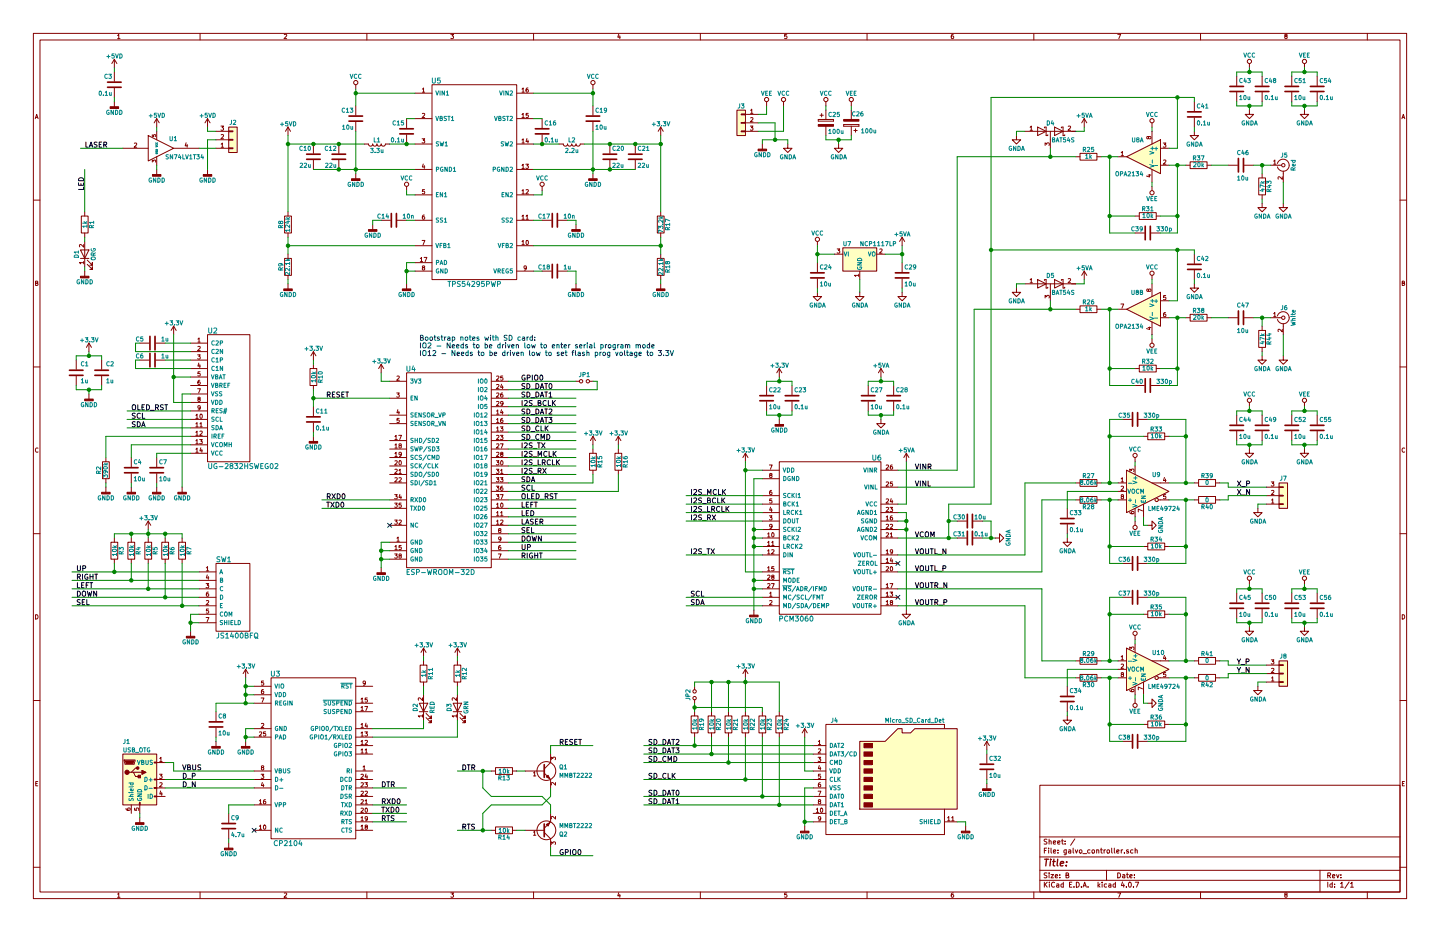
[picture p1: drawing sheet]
<svg xmlns="http://www.w3.org/2000/svg" width="432mm" height="279mm" viewBox="0 0 432 279" stroke-linecap="round" stroke-linejoin="round" font-family="sans-serif">
<g fill="none" stroke="#840000" stroke-width=".3">
<path d="M10 10h411.8v259.4h-411.8zM12 12h407.8v255.4h-407.8zM34.3 17.8v2.5M34.3 17.8l-.8 1.3M34.3 17.8l.8 1.3M35.3 10.6l.3-.3v1.3M35.3 11.6h.7M60 10v2M85.2 10.4l.5-.1 .3 .3-.8 1h.8M110 10v2M135.2 10.3h.8l-.4 .5 .4 .2-.1 .5h-.7M160 10v2"/>
<path d="M185.5 10.2l-.3 1h.8M185.9 10.7v.9M210 10v2M235.9 10.3h-.6v.6l.6-.1 .1 .5-.3 .3-.4-.1M260 10v2M285.9 10.3l-.6 .3-.1 .7 .3 .3 .4-.1v-.7h-.4l-.3 .2M310 10v2M335.2 10.3h.8l-.5 1.3M360 10v2M374.6 19.1v1.2M385.5 10.8l-.3-.2 .3-.3h.4v.4a.5 .5 0 0 0-.5 .2 .5 .5 0 0 0 0 .6l.3 .1 .3-.3-.3-.5M391.2 19.1v1.2"/>
<path d="M410 10v2M10.6 35.6l.4-1.3 .4 1.3M10.7 35.2h.6M34.3 21.6v2.8M34.3 26.4v2.8M34.3 30.5v1.5M47 35.6v2.5M47 39.4v2.5M47 35.6l-.8 1.2M47 35.6l.8 1.2M62.2 35.6v2.5M62.2 35.6l-.7 1.2"/>
<path d="M62.2 35.6l.8 1.2M64.8 39.4h3.8M66.2 37.8h.8l-.4 .5 .4 .1v.5h-.8M68.6 38.1h2.5v7.6h-2.5zM68.6 39.2h1.2v.3h-1.2zM86.4 38.1v2.5M86.4 38.1l-.8 1.3M86.4 38.1l.7 1.3M106.7 25.4v1.3M106.7 31.8v2.7M106.7 36.6v2.8M121.9 35.6v2.8"/>
<path d="M124.5 27.9h5M124.5 35.6h5M126.6 26.7l.4-.3v1.2M126.6 34.1l.5-.1 .3 .3-.8 1h.8M126.6 27.6h.8M129.5 25.4h25.4v58.4h-25.4zM154.9 27.9h5.1M154.9 35.6h5.1M156.5 34.3l.4-.3v1.3M156.5 26.7l.4-.3v1.2M156.5 35.3h.7M156.5 27.6h.7"/>
<path d="M158.3 26.4l-.5 .3-.1 .7 .3 .2 .4-.1-.1-.6-.3-.1-.3 .3M158.4 34h-.6l-.1 .6h.7v.5h-.7M162.6 35.6v2.8M177.8 25.4v1.3M177.8 31.8v2.7M177.8 36.6v2.8M198.1 38.1v2.5M198.1 38.1l-.7 1.3M198.1 38.1l.8 1.3M221 33h2.5v7.6h-2.5zM222.2 39.2h1.3v.3h-1.3zM222.2 36.7h1.3v.3h-1.3z"/>
<path d="M222.2 34.2h1.3v.2h-1.3zM223.5 34.3h3.8M223.5 36.8h3.8M223.5 39.4h3.8M225 37.8h.8l-.5 .5 .4 .1v.5h-.7M225.1 33.1l.3-.4v1.3M225.1 35.4l.5-.1 .2 .3-.8 .9h.8M225.1 34h.7M229.9 30.5v1.3M234.9 30.5v1.3M245.4 35.8v.5zM245.4 36.3h4.5z"/>
<path d="M245.4 35.8h4.5zM245.9 34.5h1M246.4 34v1.1M247.6 30.5v1.3M247.6 33v2.8M247.6 37.8v2.8M249.9 35.8v.5zM253 37.3h4.6zM253 37.8h4.6zM253 37.3v.5zM255.3 30.5v1.3M255.3 33v2.8"/>
<path d="M255.3 37.8v2.8M256 39.1h1M256.5 38.6v1M257.6 37.3v.5zM307.3 39.4h15.3M308.9 38.2l.3-.4v1.3M308.9 39.1h.7M311.1 38.1l2.6 1.3-2.6 1.2zM313.2 38.4v-.3h.5v2.5h.5v-.2M315 39.4v5.1M316.2 38.1l2.6 1.3-2.6 1.2zM318.3 38.4v-.3h.5v2.5h.5v-.2"/>
<path d="M320.3 37.9l.5-.1 .2 .4-.8 .9h.8M325.1 35.6v2.5M325.1 35.6l-.7 1.2M325.1 35.6l.8 1.2M345.4 36.8v1.3M345.4 39.4v3.8M358.1 39.4v1.2h1.3l-1.3 1.3-1.2-1.3h1.2M358.1 30.5v2.8M358.1 35.3v2.8M370.8 22.9v2.8M370.8 27.7v2.8M374.6 33v1.3h1.3l-1.3 1.3-1.2-1.3h1.2"/>
<path d="M378.5 22.9v2.8M378.5 27.7v2.8M387.3 22.9v2.8M387.3 27.7v2.8M391.2 33v1.3h1.2l-1.2 1.3-1.3-1.3h1.3M395 22.9v2.8M395 27.7v2.8M420.4 35.6l.4-1.3 .4 1.3M420.5 35.2h.6M10 60h2M36.8 44.5h7.6M40.3 43l.5-.1 .2 .3-.8 .9h.8"/>
<path d="M44.4 40.6l7.7 3.9-7.7 3.8zM45.7 48.6v-.6l.4 .3 .1-.3h.4v.6M45.7 40.4v.5h.5l-.1-.5h.5v.5M47 47v2.5M47 50.8v1.5M52.1 44.5h7.6M55.8 42.8l-.3 .9h.8M56.1 43.3v.8M62.2 50.8v1.5M64.8 44.5h3.8M64.8 41.9h3.8M66.3 43.2l.4-.3v1.2"/>
<path d="M66.3 40.4l.5-.1 .2 .4-.8 .9h.8M66.3 44.1h.7M68.6 41.8h1.2v.2h-1.2zM68.6 44.3h1.2v.3h-1.2zM94 43.2v2.8M94 48v2.8M101.6 43.2v2.8M101.6 48v2.8M106.7 52.1v1.5M109.2 43.2h1.3l.2 .4 .3 .2 .6-.2 .2-.4 .1 .4 .4 .2 .6-.2 .1-.4 .2 .4 .4 .2 .5-.2 .2-.4 .2 .4 .3 .2 .6-.2 .2-.4h1.2M121.9 40.4v2.8M121.9 55.9v1.3"/>
<path d="M124.5 43.2h5M124.5 50.8h5M124.5 58.4h5M126.6 41.6h.8l-.5 .5 .4 .1v.5h-.7M126.9 49.1l-.3 1h.8M127.2 49.6v.9M127.3 56.8h-.6l-.1 .6h.7v.6h-.7M154.9 43.2h5.1M154.9 50.8h5.1M154.9 58.4h5.1M156.5 57.2l.4-.4v1.3M156.5 49.6l.4-.4v1.3"/>
<path d="M156.5 42l.4-.4v1.3M156.5 58.1h.7M156.5 50.5h.7M156.5 42.9h.7M157.7 49.2h.7l-.4 .5 .4 .1v.6h-.7M157.7 56.9l.5-.1 .2 .4-.7 .9h.7M158 41.5l-.3 .9h.8M158.3 42v.9M162.6 40.4v2.8M162.6 55.9v1.3M167.6 43.2h1.3l.2 .4 .3 .2 .6-.2 .2-.4 .2 .4 .3 .2 .6-.2 .1-.4 .2 .4 .4 .2 .5-.2 .2-.4 .2 .4 .4 .2 .5-.2 .2-.4h1.3M177.8 52.1v1.5"/>
<path d="M182.9 43.2v2.8M182.9 48v2.8M190.5 43.2v2.8M190.5 48v2.8M228.6 43.2v1.5M236.2 43.2v1.3h1.3l-1.3 1.2-1.3-1.2h1.3M251.5 43.2v1.3h1.2l-1.2 1.2-1.3-1.2h1.3M304.8 40.6v1.3h1.3l-1.3 1.3-1.3-1.3h1.3M313.4 43.6v-.8l.5 .5 .1-.4h.5v.7M322.6 47h1.2M323.8 46h5.1v2h-5.1zM328.9 47h1.3"/>
<path d="M335.3 47h2.5M336.2 45.8l.3-.4v1.3M336.2 46.7h.7M337.8 47l10.2-5.1v10.2zM344.3 52.5h.8M344.4 41.1l.6-.1v.6a.52 .52 0 0 1-.6-.1 .52 .52 0 0 1-.1-.5h-.3l-.1 .4 .2 .2 .3-.2M344.7 52.3v.8l-.9-.3M345.4 50.8v3.8M345.4 55.9v1.3M348 49.5h2.5M348 44.5h2.5M348.8 42.9h.8l-.4 .5 .4 .1v.5h-.8"/>
<path d="M348.9 48.1l.5-.1 .2 .3-.8 .9h.8M355.6 49.5h1.3M356.9 48.5h5v2h-5zM361.9 49.5h1.3M368.3 49.5h2.8M373.1 49.5h2.8M377.4 53.3h2.1v5.1h-2.1zM378.5 52.1v1.2M378.5 58.4v1.3M381 49.5h3.3M381.9 48.3l.4-.3v1.2M381.9 49.2h.7"/>
<path d="M383 49a1.8 1.8 0 0 1 2.8-1 1.8 1.8 0 0 1 0 2.9 1.8 1.8 0 0 1-2.7-.9M384.5 53v.8l-.9-.8-.4 .2 .1 .5M384.8 51.3v3.3M419.8 60h2M24.1 74.9h2.6l-1.3 2.6zM24.1 77.5h2.6M24.4 64.8h2v5.1h-2zM25.1 78.7h-1.3l.4 .4M25.1 73.3v.8l-.9-.8-.4 .2 .1 .5M25.1 78.4v.7M25.4 63.5v1.3M25.4 69.9v1.2"/>
<path d="M25.4 72.4v7.6M26.2 79.2l1.5 1.6v-.8v.8h-.8M26.2 78l1.5 1.5v-.8v.8h-.8M85.3 64.8h2.1v5.1h-2.1zM85.3 77.5h2.1v5.1h-2.1zM86.4 63.5v1.3M86.4 69.9v1.2M86.4 76.2v1.3M111.8 67.3v1.5M114.3 66h2.8M119.1 66h2.8M124.5 66h5"/>
<path d="M124.5 73.7h5M124.5 78.7h5M126 77.5l.4-.3v1.2M126 78.4h.7M126.6 72.1h.8l-.5 1.3M127.2 77.2h.8l-.5 1.2M127.2 64.5l-.5 .3-.1 .7 .3 .2 .4-.1-.1-.6-.3-.1-.3 .3M154.9 66h5.1M154.9 73.7h5.1M156.5 72.4l.4-.3v1.3M156.5 64.8l.4-.3v1.2M156.5 73.4h.7"/>
<path d="M156.5 65.7h.7M157.7 64.8l.4-.3v1.2M157.7 65.7h.7M157.8 72.2l.2-.1a.61 .61 0 0 1 .5 .6 .61 .61 0 0 1-.6 .6zM162.6 66h2.8M167.4 66h2.8M172.7 67.3v1.5M197.1 64.8h2v5.1h-2zM197.1 77.5h2v5.1h-2zM198.1 63.5v1.3M198.1 69.9v1.2M198.1 76.2v1.3"/>
<path d="M245.1 72.4v1.3M245.1 78.7v2.8M250.2 76.2h2.5M251 74.6h.8l-.4 .5 .4 .1v.6h-.8M252.7 74.3h10.2v7h-10.2zM262.9 76.2h2.5M263.8 74.7l.5-.1 .2 .4-.8 .9h.8M270.5 71.1v2.6M270.5 78.7v2.8M270.5 71.1l-.8 1.3M270.5 71.1l.8 1.3M340.4 64.8h1.2"/>
<path d="M340.4 69.9h2.8M341.6 63.8h5.1v2h-5.1zM345.2 69.9h2.8M346.7 64.8h1.3M358.1 76.2v2.8M378.5 61v1.2h1.2l-1.2 1.3-1.3-1.3h1.3M384.8 61v1.2h1.3l-1.3 1.3-1.3-1.3h1.3M10.7 84.9l.5-.1 .1-.4-.6-.1v1.3h.5l.2-.5-.3-.2M25.4 81.3v1.5M52.1 97.8l-.8 1.3M52.1 97.8v2.5M52.1 97.8l.7 1.3"/>
<path d="M86.4 82.6v1.2M86.4 85.1v1.5M121.9 85.1v1.5M124.5 81.3h5M126.9 80.2l-.3-.2 .3-.3 .4 .1v.3a.52 .52 0 0 0-.5 .2 .52 .52 0 0 0-.1 .5h.6l-.2-.6M154.9 81.3h5.1M157.8 80.2l-.2 .3-.4-.1v-.6l.4-.1 .2 .2v.8l-.6 .3M162.6 81.3h2.8M167.4 81.3h2.8M172.7 85.1v1.5M198.1 82.6v1.2M198.1 85.1v1.5"/>
<path d="M245.1 87.6v1.3h1.3l-1.3 1.3-1.3-1.3h1.3M245.1 83.6v2.8M257.5 82.6h-1.3l.4 .3M257.5 82.2v.7M257.8 87.6v1.3h1.3l-1.3 1.3-1.3-1.3h1.3M257.8 81.3v2.5M270.5 87.6v1.3h1.3l-1.3 1.3-1.3-1.3h1.3M270.5 83.6v2.8M304.8 86.4v1.2h1.3l-1.3 1.3-1.3-1.3h1.3M307.3 85.1h15.3M308.9 83.9l.3-.4v1.3M308.9 84.8h.7"/>
<path d="M311.1 83.8l2.6 1.3-2.6 1.3zM313.2 84.1v-.3h.5v2.6h.5v-.3M313.4 89.3v-.8l.5 .5 .1-.4h.5v.7M315 85.1v5.1M316.2 83.8l2.6 1.3-2.6 1.3zM318.3 84.1v-.3h.5v2.6h.5v-.3M320.3 83.6l.5-.1 .2 .4-.8 .9h.8M322.6 92.7h1.2M323.8 91.7h5.1v2h-5.1zM325.1 81.3l-.7 1.3M325.1 81.3v2.5M325.1 81.3l.8 1.3"/>
<path d="M328.9 92.7h1.3M335.3 92.7h2.5M336.1 91.1h.9l-.6 1.3M337.8 92.7l10.2-5.1v10.2zM344.3 98.2h.8M344.4 86.9l.6-.2v.6a.52 .52 0 0 1-.6-.1 .52 .52 0 0 1-.1-.5h-.3l-.1 .4 .2 .3 .3-.3M344.7 98v.8l-.9-.3M345.4 82.6v1.2M345.4 85.1v3.8M345.4 96.5v3.8M348 90.2h2.5M348 95.3h2.5"/>
<path d="M349.5 93.7l-.6 .3v.7l.2 .2 .5-.1-.1-.6h-.4l-.2 .2M349.6 88.6h-.7v.6h.7v.5h-.7M355.6 95.3h1.3M356.9 94.2h5v2.1h-5zM358.1 85.1v1.3h1.3l-1.3 1.2-1.2-1.2h1.2M358.1 81v2.8M361.9 95.3h1.3M368.3 95.3h2.8M373.1 95.3h2.8M377.4 99.1h2.1v5h-2.1zM378.5 97.8v1.3M381 95.3h3.3"/>
<path d="M381.9 94l.4-.3v1.2M381.9 94.9h.7M383 94.7a1.8 1.8 0 0 1 2.8-1 1.8 1.8 0 0 1 0 2.9 1.8 1.8 0 0 1-2.7-.8M384.5 98.7v.8l-.9-.8-.4 .2 .1 .5M384.8 97v3.3M420.5 84.9l.5-.1 .1-.4-.6-.1v1.3h.5l.2-.5-.3-.2M10 110h2M22.9 108v2.7M22.9 112.8v2.8M26.7 102.9v2.5M26.7 118.1v1.5M26.7 102.9l-.8 1.2"/>
<path d="M26.7 102.9l.7 1.2M30.5 108v2.7M30.5 112.8v2.8M41.9 102.9h2.8M41.9 108h2.8M46.7 102.9h2.8M46.7 108h2.8M57.1 115.6h5.1M57.1 110.5h5.1M57.1 102.9h5.1M57.1 105.4h5.1M57.1 108h5.1"/>
<path d="M57.1 113h5.1M57.1 118.1h5.1M59.3 106.4h.7l-.4 .5 .4 .1v.5h-.7M59.3 116.5h.8l-.5 1.3M59.3 101.7l.4-.4v1.3M59.3 103.9l.5-.1 .2 .4-.7 .9h.7M59.3 102.6h.7M59.6 119.6l-.3-.2 .3-.3 .4 .1v.3a.52 .52 0 0 0-.6 .1 .52 .52 0 0 0 0 .6h.6l-.2-.6M59.6 108.8l-.3 1h.8M59.9 114l-.5 .3-.1 .7 .3 .3 .4-.2-.1-.6h-.3l-.3 .2M59.9 109.3v.9M60 111.5h-.6l-.1 .5h.7v.6h-.7"/>
<path d="M62.2 100.3h12.7v38.1h-12.7zM93 110.5h2v5.1h-2zM94 105.4v2.6M94 109.2v1.3M94 115.6v1.2M94 105.4l-.8 1.3M94 105.4l.7 1.3M114.3 109.2l-.8 1.3M114.3 109.2v2.6M114.3 109.2l.8 1.3M116.8 114.3h5.1M116.8 119.4h5.1"/>
<path d="M118.9 117.8h.8l-.4 .5 .4 .1v.5h-.8M119 112.8l.5-.1 .2 .4-.8 .9h.8M121.9 111.8h25.4v58.4h-25.4zM147.3 114.3h5.1M147.3 119.4h5.1M147.3 116.8h5.1M148.9 115.4l.5-.1 .2 .3-.8 .9h.8M148.9 112.8l.5-.1 .2 .4-.8 .9h.8M148.9 117.9l.5-.1 .2 .4-.8 .9h.8M150.4 115.2l-.3 .9h.8M150.7 117.8l-.5 .3-.1 .7 .2 .3 .5-.2-.1-.6h-.4l-.2 .2M150.7 115.7v.8"/>
<path d="M150.8 112.7h-.6l-.1 .6h.7v.6h-.7M172.7 114.3h1M176.8 114.3h1M229.9 115.6v2.8M233.7 110.5v2.5M233.7 110.5l-.8 1.3M233.7 110.5l.7 1.3M237.5 115.6v2.8M260.3 115.6v2.8M264.2 110.5l-.8 1.3M264.2 110.5v2.5M264.2 110.5l.7 1.3"/>
<path d="M268 115.6v2.8M340.4 115.6h2.8M340.4 110.5h1.2M341.6 109.5h5.1v2h-5.1zM345.2 115.6h2.8M345.4 101.6v1.3M346.7 110.5h1.3M378.5 106.7v1.3h1.2l-1.2 1.2-1.3-1.2h1.3M378.5 104.1v1.3M384.8 106.7v1.3h1.3l-1.3 1.2-1.3-1.2h1.3M419.8 110h2M11.4 134.4a.58 .58 0 0 0-.8 .5 .58 .58 0 0 0 .8 .6"/>
<path d="M30.7 138.4h2.1v5.1h-2.1zM31.7 137.2v1.2M39.4 137.2v2.8M47 137.2v2.8M57.1 130.8h5.1M57.1 125.7h5.1M57.1 120.7h5.1M57.1 123.2h5.1M57.1 128.3h5.1M57.1 133.4h5.1M57.1 135.9h5.1M58.7 124.5l.4-.3v1.2"/>
<path d="M58.7 127.1l.4-.4v1.3M58.7 129.6l.4-.4v1.3M58.7 132.1l.4-.3v1.2M58.7 134.7l.4-.4v1.3M58.7 125.4h.7M58.7 128h.7M58.7 130.5h.7M58.7 133h.7M58.7 135.6h.7M59.9 131.8h.8l-.5 .5 .4 .1v.5h-.7M59.9 127.1l.4-.4v1.3M59.9 129.3l.5-.1 .3 .4-.8 .9h.8"/>
<path d="M59.9 128h.8M60 122.1l-.2 .3-.4-.1v-.6l.4-.1 .2 .2v.8l-.6 .3M60 124.3l.2-.1a.61 .61 0 0 1 .5 .6 .61 .61 0 0 1-.6 .5zM60.2 134.2l-.3 1h.8M60.5 134.7v.9M94 121.9v2.8M94 126.7v2.8M94 130.8v1.5M116.8 124.5h5.1M116.8 127h5.1M116.8 139.7h5.1M116.8 132.1h5.1"/>
<path d="M116.8 134.6h5.1M116.8 137.2h5.1M118.4 138.2l.5-.1 .2 .4-.8 .9h.8M118.4 130.9l.4-.4v1.3M118.4 133.4l.4-.4v1.3M118.4 135.9l.4-.3v1.3M118.4 131.8h.7M118.4 134.3h.7M118.4 136.9h.7M119.3 122.8l-.3 .9h.8M119.6 130.5h.8l-.5 1.3M119.6 123.3v.9"/>
<path d="M119.7 125.4h-.6l-.1 .6h.7v.6h-.7M119.7 138.2l.2-.1a.61 .61 0 0 1 .5 .7 .61 .61 0 0 1-.6 .5zM119.9 133.6l-.3-.2 .3-.4 .4 .1v.4a.52 .52 0 0 0-.6 .1 .52 .52 0 0 0 0 .6h.6l-.2-.6M120.3 136.1l-.2 .3-.4-.1v-.6l.4-.1 .2 .2v.8l-.6 .3M147.3 124.5h5.1M147.3 127h5.1M147.3 139.7h5.1M147.3 129.5h5.1M147.3 132.1h5.1M147.3 134.6h5.1M147.3 137.2h5.1M147.3 121.9h5.1"/>
<path d="M148.8 138.1h.8l-.4 .5 .4 .1v.6h-.8M148.9 128.3l.4-.3v1.2M148.9 130.6l.5-.1 .2 .4-.8 .9h.8M148.9 123.2l.4-.3v1.3M148.9 125.8l.4-.4v1.3M148.9 133.1l.5-.1 .2 .4-.8 .9h.8M148.9 135.7l.5-.1 .2 .3-.8 1h.8M148.9 120.4l.5-.1 .2 .4-.8 .9h.8M148.9 129.2h.7M148.9 124.2h.7M148.9 126.7h.7M150 128h.8l-.4 .4 .4 .1v.6h-.8"/>
<path d="M150 130.5h.8l-.4 .5 .4 .1v.5h-.8M150 133h.9l-.6 1.3M150.2 138.2l.2-.1a.61 .61 0 0 1 .5 .7 .61 .61 0 0 1-.6 .5zM150.3 136.1l-.2-.2 .2-.3 .5 .1v.3a.52 .52 0 0 0-.6 .2 .52 .52 0 0 0 0 .5h.6l-.2-.6M150.4 122.8l-.3 .9h.8M150.7 125.4l-.5 .3-.1 .7 .2 .3 .5-.1-.1-.6-.4-.1-.2 .2M150.7 123.3v.9M150.8 120.9l-.2 .2h-.4v-.7l.4-.1 .2 .3v.7l-.6 .3M176.8 135.9h2v5.1h-2zM177.8 130.8v2.6M177.8 134.6v1.3M177.8 130.8l-.8 1.3"/>
<path d="M177.8 130.8l.8 1.3M184.4 135.9h2v5.1h-2zM185.4 130.8v2.6M185.4 134.6v1.3M185.4 130.8l-.7 1.3M185.4 130.8l.8 1.3M223.5 135.9l-.7 1.3M223.5 135.9v2.5M223.5 135.9l.8 1.3M229.9 120.4v2.8M230.7 139.4h.8l-.5 1.3M233.7 138.4h30.5v45.8h-30.5z"/>
<path d="M233.7 125.7v1.6M237.5 120.4v2.8M260.3 120.4v2.8M264.2 125.7v1.3h1.2l-1.2 1.3-1.3-1.3h1.3M265.7 139.5l.5-.1 .2 .4-.7 .9h.7M267.5 139.4l-.5 .3v.7l.2 .3 .4-.2-.1-.6h-.3l-.2 .2M268 120.4v2.8M271.8 135.9l-.8 1.3M271.8 135.9v2.5M271.8 135.9l.7 1.3M336.5 125.7h2.8M340.4 137.2v1.2"/>
<path d="M340.4 139.7v2.5M341.4 125.7h2.8M342.9 130.8h1.3M344.2 129.8h5v2h-5zM349.2 130.8h1.3M370.8 124.5v2.8M370.8 129.3v2.8M374.6 134.6v1.3h1.3l-1.3 1.3-1.2-1.3h1.2M374.6 120.7v1.2M378.5 124.5v2.8M378.5 129.3v2.8M387.3 124.5v2.8"/>
<path d="M387.3 129.3v2.8M391.2 134.6v1.3h1.2l-1.2 1.3-1.3-1.3h1.3M391.2 120.7v1.2M395 124.5v2.8M395 129.3v2.8M421.2 134.4a.58 .58 0 0 0-.8 .5 .58 .58 0 0 0 .8 .6M10 160h2M31.7 143.5v1.3M31.7 146.1v1.5M39.4 142v2.8M39.4 146.1v1.5M44.4 156.2v2.6"/>
<path d="M44.4 156.2l-.7 1.3M44.4 156.2l.8 1.3M47 142v2.8M47 146.1v1.5M54.6 146.1v1.5M116.8 149.9h5.1M116.8 144.8h5.1M116.8 152.4h5.1M116.8 142.2h5.1M116.8 157.5h5.1M118.3 155.9h.8l-.4 .5 .4 .1v.5h-.8M118.3 148.3h.8l-.4 .5 .4 .1v.5h-.8"/>
<path d="M118.3 150.8h.8l-.4 .5 .4 .1v.6h-.8M118.4 140.8l.5-.1 .2 .3-.8 .9h.8M118.4 143.3l.5-.1 .2 .4-.8 .9h.8M119.6 141l.4-.3v1.2M119.6 143.3l.5-.1 .2 .4-.7 .9h.7M119.6 156l.5-.1 .2 .4-.7 .9h.7M119.6 141.9h.7M119.9 148.2l-.3 .9h.8M120.2 148.7v.9M120.3 150.8h-.6l-.1 .6h.7v.6h-.7M147.3 149.9h5.1M147.3 144.8h5.1"/>
<path d="M147.3 147.3h5.1M147.3 152.4h5.1M147.3 154.9h5.1M147.3 142.2h5.1M147.3 157.5h5.1M148.8 140.7h.8l-.4 .4 .4 .1v.6h-.8M148.8 143.2h.8l-.4 .5 .4 .1v.5h-.8M148.8 145.7h.8l-.4 .5 .4 .1v.6h-.8M148.8 148.3h.8l-.4 .5 .4 .1v.5h-.8M148.9 151.2l.4-.4v1.3M148.9 153.7l.4-.3v1.2M148.9 156.3l.4-.4v1.3"/>
<path d="M148.9 152.1h.7M148.9 154.6h.7M148.9 157.2h.7M149.7 159l-.2-.2 .2-.4 .5 .1v.4a.52 .52 0 0 0-.6 .1 .52 .52 0 0 0 0 .6h.6l-.2-.6M150 143.2h.8l-.4 .5 .4 .1v.5h-.8M150 148.3h.9l-.6 1.3M150.1 153.7l.4-.3v1.2M150.1 141l.4-.3v1.2M150.1 156l.5-.1 .2 .4-.8 .9h.8M150.1 154.6h.7M150.1 141.9h.7M150.2 150.9l.2-.1a.61 .61 0 0 1 .5 .7 .61 .61 0 0 1-.6 .5z"/>
<path d="M150.7 145.7l-.5 .4-.1 .7 .2 .2 .5-.1-.1-.6-.4-.1-.2 .3M177.8 141v1.2M185.4 141v1.2M228.6 151.1h5.1M228.6 148.6h5.1M228.6 156.2h5.1M228.6 153.7h5.1M228.6 141h5.1M228.6 143.5h5.1M228.6 158.8h5.1M230.7 154.6h.8l-.4 .5 .3 .1v.6h-.7M231 142.5l-.2-.3 .2-.3 .4 .1v.3a.52 .52 0 0 0-.5 .2 .52 .52 0 0 0-.1 .6h.6l-.1-.6"/>
<path d="M231.1 152l-.3 .9h.7M231.4 147l-.6 .3v.7l.2 .3 .4-.1v-.7h-.4l-.2 .2M231.4 152.5v.9M231.4 149.6h-.6v.5h.6v.6h-.6M231.5 157.7l-.2 .3-.4-.1-.1-.6 .5-.1 .2 .2-.1 .7-.5 .3M231.5 159.8l.2-.1a.61 .61 0 0 1 .4 .7 .61 .61 0 0 1-.5 .5zM264.2 151.1h5M264.2 146.1h5M264.2 156.2h5M264.2 153.7h5M264.2 141h5M264.2 158.8h5"/>
<path d="M265.7 159.8l.5-.1 .2 .4-.7 .9h.7M265.7 157.3l.5-.1 .2 .3-.7 .9h.7M265.7 152.2l.5-.1 .2 .4-.7 .9h.7M265.7 149.7l.5-.1 .2 .3-.7 .9h.7M265.7 144.6l.5-.1 .2 .3-.7 .9h.7M265.7 155l.4-.4v1.3M265.7 155.9h.7M266.9 152.1h.8l-.5 .5 .4 .1v.5h-.7M267 157.3l.4-.1 .3 .3-.8 .9h.8M267.2 149.5l-.2 .9h.7M267.5 154.6l-.5 .3v.8l.2 .2 .4-.1-.1-.6-.3-.1-.2 .2M267.5 150v.8"/>
<path d="M267.6 144.5h-.6v.6h.6v.5h-.6M287 156.2h2.8M291.8 156.2h2.8M320 152.4v2.8M320 157.2v2.8M322.6 149.9h1.2M322.6 144.8h1.2M323.8 143.8h5.1v2h-5.1zM323.8 148.8h5.1v2.1h-5.1zM328.9 149.9h1.3M328.9 144.8h1.3M335.3 149.9h2.5"/>
<path d="M335.3 144.8h2.5M335.3 147.3h2.5M336.2 143.6l.3-.4v1.3M336.2 145.8l.5-.1 .2 .4-.8 .9h.8M336.2 144.5h.7M336.4 148.8l-.2-.2 .2-.3 .5 .1v.3a.52 .52 0 0 0-.6 .2 .52 .52 0 0 0-.1 .5h.7l-.2-.6M337.8 141l12.7 6.3-12.7 6.4zM338.8 141.4v-.8l.5 .4 .1-.3h.5v.7M338.8 153.4l.3 .6h.7l.3-.2-.2-.4h-.6v.4l.2 .2M340.4 152.4v2.5M340.4 156.2v1.3M342.6 153.2l-1.3-.6v.9"/>
<path d="M342.9 151.1v3.8M344.2 157.5h1.2v-1.3l1.3 1.3-1.3 1.3v-1.3M345.4 144.8h5.1M347.3 149.9h3.2M349.2 143.1l-.3 .9h.8M349.5 143.6v.9M349.6 148.3h-.7v.6h.7v.5h-.7M358.1 149.9h1.3M358.1 144.8h1.3M359.4 143.8h5.1v2h-5.1zM359.4 148.8h5.1v2.1h-5.1zM364.5 149.9h1.3"/>
<path d="M364.5 144.8h1.3M377.2 152.4v1.3h1.3l-1.3 1.2-1.3-1.2h1.3M379.7 151.1h3.8M379.7 148.6h3.8M379.7 146.1h3.8M381.2 144.5h.8l-.4 .5 .3 .1v.5h-.7M381.3 149.9l.3-.3v1.2M381.3 147.1l.5-.1 .2 .4-.8 .9h.8M381.3 150.8h.7M383.5 144.8h2.6v7.6h-2.6zM383.5 145.9h1.3v.3h-1.3zM383.5 148.5h1.3v.2h-1.3z"/>
<path d="M383.5 151h1.3v.3h-1.3zM419.8 160h2M33.3 162.6h2v5h-2zM34.3 161.3v1.3M34.3 167.6v1.3M38.4 162.6h2v5h-2zM39.4 161.3v1.3M39.4 167.6v1.3M43.4 162.6h2.1v5h-2.1zM44.4 161.3v1.3M44.4 167.6v1.3M48.5 162.6h2v5h-2z"/>
<path d="M49.5 161.3v1.3M49.5 167.6v1.3M53.6 162.6h2v5h-2zM54.6 161.3v1.3M54.6 167.6v1.3M59.7 179.1h5.1M59.7 171.5h5.1M59.7 176.5h5.1M59.7 174h5.1M61.8 175h.8l-.4 .4 .3 .1v.6h-.7M61.9 170.2l.3-.3v1.2M61.9 171.1h.7"/>
<path d="M62.2 172.3l-.3 1h.7M62.5 177.5l-.6 .3v.7l.2 .3 .4-.2v-.6h-.4l-.2 .2M62.5 172.8v.9M64.8 168.9h10.1v20.3h-10.1zM114.3 170.2v1.5M116.8 162.6h5.1M116.8 165.1h5.1M116.8 167.6h5.1M118.3 166.1h.8l-.4 .4 .4 .1v.6h-.8M118.4 163.9l.4-.4v1.3M118.4 164.8h.7M119 161.3l.4-.3v1.3"/>
<path d="M119 162.3h.7M119.9 166.6l-.3-.2 .3-.3 .4 .1v.3a.52 .52 0 0 0-.6 .1 .52 .52 0 0 0 0 .6h.6l-.2-.6M120.3 163.5h-.6l-.1 .6h.7v.6h-.7M147.3 162.6h5.1M147.3 165.1h5.1M147.3 167.6h5.1M147.3 160h5.1M149.4 166.1h.9l-.6 1.2M150.1 163.5l-.5 .3-.1 .7 .2 .3 .5-.1-.1-.6-.4-.1-.2 .2M150.2 161.5l-.2 .3-.4-.1v-.6l.4-.1 .2 .2v.8l-.6 .3M228.6 163.8h5.1M228.6 179.1h5.1"/>
<path d="M228.6 161.3h5.1M228.6 171.5h5.1M228.6 166.4h5.1M228.6 176.5h5.1M228.6 174h5.1M230.2 160.1l.3-.4v1.3M230.2 162.6l.3-.3v1.2M230.2 165.2l.3-.4v1.3M230.2 170.2l.3-.3v1.2M230.2 175.1l.5-.1 .2 .3-.8 .9h.8M230.2 172.5l.5-.1 .2 .4-.8 .9h.8M230.2 161h.7"/>
<path d="M230.2 163.5h.7M230.2 166.1h.7M230.2 171.1h.7M230.8 177.9l.3-.4v1.3M230.8 178.8h.7M231.3 175h.9l-.6 1.2M231.4 162.6l.3-.3v1.2M231.4 164.9l.5-.1 .2 .4-.8 .9h.8M231.4 163.5h.7M231.6 172.9l-.2-.2 .2-.3 .5 .1v.3a.52 .52 0 0 0-.6 .2 .52 .52 0 0 0-.1 .6h.7l-.2-.7M232.1 169.9h-.7v.6h.7v.5h-.7M264.2 168.9h5"/>
<path d="M264.2 179.1h5M264.2 161.3h5M264.2 171.5h5M264.2 166.4h5M264.2 176.5h5M265.7 170l.5-.1 .2 .3-.7 .9h.7M265.7 177.9l.4-.4v1.3M265.7 167.7l.4-.4v1.3M265.7 175.3l.4-.3v1.2M265.7 165.2l.4-.4v1.3M265.7 178.8h.7M265.7 166.1h.7"/>
<path d="M265.7 168.6h.7M265.7 176.2h.7M266.9 177.5h.8l-.5 .5 .4 .1v.5h-.7M266.9 175h.8l-.5 1.2M267 160.1l.3-.4v1.3M267 161h.7M267.1 170l.1-.1a.61 .61 0 0 1 .5 .6 .61 .61 0 0 1-.6 .6zM267.2 167.3l-.2 .9h.7M267.5 167.7v.9M267.7 165.3l-.3 .3-.3-.1-.1-.6 .4-.1 .3 .2-.1 .8-.5 .3M287 161.3h2.8M291.8 161.3h2.8"/>
<path d="M298.4 161.3h1.3v-1.3l1.3 1.3-1.3 1.3v-1.3M320 161.3v1.3h1.3l-1.3 1.2-1.2-1.2h1.2M336.5 168.9h2.8M336.5 179.1h2.8M341.4 168.9h2.8M341.4 179.1h2.8M342.9 163.8h1.3M344.2 162.8h5v2h-5zM349.2 163.8h1.3M370.8 177.8v2.8M374.6 174v1.3M378.5 177.8v2.8"/>
<path d="M387.3 177.8v2.8M391.2 174v1.3M395 177.8v2.8M10.7 184.3a.65 .65 0 0 1 .7 .6 .65 .65 0 0 1-.7 .7zM57.1 189.2v1.6M59.7 184.2h5.1M59.7 181.6h5.1M59.7 186.7h5.1M61.8 185.1h.8l-.5 1.3M61.9 180.1l.5-.1 .2 .4-.8 .9h.8M62.5 182.6h-.6v.6h.6v.5h-.6M126 199.4h2v5.1h-2z"/>
<path d="M127 194.3v2.6M127 198.1v1.3M127 194.3l-.8 1.3M127 194.3l.8 1.3M136.1 199.4h2.1v5.1h-2.1zM137.2 194.3v2.6M137.2 198.1v1.3M137.2 194.3l-.8 1.3M137.2 194.3l.7 1.3M226.1 182.9v1.5M228.6 181.6h5.1M230.8 180.1l.5-.1 .2 .4-.8 .9h.8"/>
<path d="M264.2 181.6h5M265.7 180.4l.4-.4v1.3M265.7 181.3h.7M267.2 180.6l-.2-.3 .2-.3 .4 .1v.3a.52 .52 0 0 0-.5 .2 .52 .52 0 0 0-.1 .6h.6l-.2-.6M271.8 182.9v1.3h1.2l-1.2 1.2-1.3-1.2h1.3M322.6 198.1h1.2M323.8 197.1h5.1v2h-5.1zM328.9 198.1h1.3M335.3 198.1h2.5M336.2 196.9l.3-.4v1.3M336.2 199.2l.5-.1 .2 .3-.8 1h.8M336.2 197.8h.7"/>
<path d="M337.8 194.3l12.7 6.4-12.7 6.3zM338.8 194.7v-.7l.5 .4 .1-.4h.5v.7M340.4 190.5v1.3M340.4 193v2.6M342.9 184.2h1.3M344.2 183.1h5v2.1h-5zM345.4 198.1h5.1M349.2 196.5l-.3 .9h.8M349.2 184.2h1.3M349.5 197v.8M358.1 198.1h1.3M359.4 197.1h5.1v2h-5.1z"/>
<path d="M364.5 198.1h1.3M370.8 182.6v2.8M374.6 188v1.2h1.3l-1.3 1.3-1.2-1.3h1.2M378.5 182.6v2.8M379.7 199.4h3.8M381.2 197.8h.8l-.4 .5 .3 .1v.6h-.7M383.5 198.1h2.6v7.6h-2.6zM383.5 199.3h1.3v.2h-1.3zM387.3 182.6v2.8M391.2 188v1.2h1.2l-1.2 1.3-1.3-1.3h1.3M395 182.6v2.8M420.5 184.3a.65 .65 0 0 1 .7 .6 .65 .65 0 0 1-.7 .7z"/>
<path d="M10 210h2M64.8 213.4v2.8M64.8 218.2v2.8M73.7 200.7l-.8 1.2M73.7 200.7v2.5M73.7 200.7l.7 1.2M76.2 218.4h5.1M76.2 205.7h5.1M76.2 208.3h5.1M76.2 210.8h5.1M77.8 219.5l.5-.1 .2 .4-.8 .9h.8M78.3 209.2h.8l-.5 1.3"/>
<path d="M78.4 217l.5-.1 .2 .3-.8 .9h.8M79 206.7l-.6 .3v.7l.2 .3 .4-.2v-.6h-.4l-.2 .2M79 204.2h-.6v.5h.6v.6h-.6M79.7 219.4h-.7v.6h.7v.5h-.7M81.3 203.2h25.4v48.3h-25.4zM106.7 218.4h5.1M106.7 205.7h5.1M106.7 210.8h5.1M106.7 213.4h5.1M108.3 219.8l.3-.4v1.3M108.3 217.2l.3-.3v1.2M108.3 209.6l.3-.4v1.3"/>
<path d="M108.3 212.1l.3-.3v1.3M108.3 218.1h.7M108.3 210.5h.7M108.3 213.1h.7M109.4 219.4h.8l-.4 .5 .3 .1v.5h-.7M109.4 211.8h.8l-.5 1.3M109.6 204.7l-.3 .3-.3-.1-.1-.6 .4-.1 .3 .2-.1 .7-.5 .3M109.8 216.8l-.3 .9h.7M110.1 217.3v.8M110.1 209.2h-.6v.6h.6v.6h-.6M125.7 210.8h2.6l-1.3 2.6zM125.7 213.4h2.6"/>
<path d="M126.7 214.6h-1.3l.4 .4M126.7 209.2v.8l-.9-.8-.4 .2 .1 .5M126.7 214.3v.7M127 204.5v1.2M127 208.3v7.6M127.8 215.1l1.5 1.6v-.8v.8h-.8M127.8 213.9l1.5 1.5v-.8v.8h-.8M135.9 210.8h2.5l-1.2 2.6zM135.9 213.4h2.5M136.9 214.6h-1.3l.3 .4M136.9 209.2v.8l-1-.8-.3 .2 .1 .5M136.9 214.3v.7"/>
<path d="M137.2 204.5v1.2M137.2 208.3v7.6M137.9 215.1l1.5 1.6v-.8v.8h-.7M137.9 213.9l1.5 1.5v-.8v.8h-.7M207.3 214.6h2v5.1h-2zM208.3 205.7v1.1M208.3 209.8v1M208.3 213.4v1.2M208.3 219.7v1.3M212.3 214.6h2.1v5.1h-2.1zM213.4 213.4v1.2M213.4 219.7v1.3"/>
<path d="M217.4 214.6h2.1v5.1h-2.1zM218.4 213.4v1.2M218.4 219.7v1.3M222.5 214.6h2v5.1h-2zM223.5 200.7v2.5M223.5 213.4v1.2M223.5 219.7v1.3M223.5 200.7l-.7 1.2M223.5 200.7l.8 1.2M227.6 214.6h2v5.1h-2zM228.6 213.4v1.2M228.6 219.7v1.3"/>
<path d="M232.7 214.6h2v5.1h-2zM233.7 213.4v1.2M233.7 219.7v1.3M241.3 218.4v2.6M241.3 218.4l-.8 1.3M241.3 218.4l.8 1.3M283.2 218.4v-1.2h-35.6v33h35.6v-7.6M320 214.6v1.3h1.3l-1.3 1.3-1.2-1.3h1.2M320 205.7v2.8M320 210.6v2.8M322.6 203.2h1.2M323.8 202.2h5.1v2h-5.1z"/>
<path d="M328.9 203.2h1.3M335.3 203.2h2.5M335.3 200.7h2.5M336.4 202.2l-.2-.3 .2-.3 .5 .1v.3a.52 .52 0 0 0-.6 .2 .52 .52 0 0 0-.1 .6h.7l-.2-.6M338.8 206.8l.3 .5 .7 .1 .3-.3-.2-.4-.6 .1v.3l.2 .3M340.4 205.7v2.6M340.4 209.6v1.2M342.6 206.5l-1.3-.5v.8M342.9 204.5v3.8M342.9 217.2h1.3M344.2 216.2h5v2h-5zM344.2 210.8h1.2v-1.2l1.3 1.2-1.3 1.3v-1.3"/>
<path d="M347.3 203.2h3.2M349.2 217.2h1.3M349.6 201.6h-.7v.6h.7v.6h-.7M358.1 203.2h1.3M359.4 202.2h5.1v2h-5.1zM364.5 203.2h1.3M377.2 205.7v1.3h1.3l-1.3 1.3-1.3-1.3h1.3M379.7 204.5h3.8M379.7 201.9h3.8M381.3 203.3l.3-.4v1.3M381.3 200.5l.5-.1 .2 .3-.8 .9h.8M381.3 204.2h.7"/>
<path d="M383.5 201.8h1.3v.3h-1.3zM383.5 204.3h1.3v.3h-1.3zM419.8 210h2M10.7 234.9h.5M11.3 234.3h-.6v1.3h.6M36.8 226.1h10.2v15.2h-10.2zM37.2 227.8h3.3v.3l-.2 1h-2.8zM39.4 231.5h.6l.6 1.3h1.3M40 231.5h2.5M41.3 230.3h-.7l-1.2 1.2h-.7M46.2 238.6h.8v.3h-.8zM46.2 236.1h.8v.2h-.8z"/>
<path d="M46.2 233.6h.8v.2h-.8zM46.2 228.5h.8v.2h-.8zM47 233.7h2.5M47 236.2h2.5M47 238.8h2.5M47 228.6h2.5M47.8 232.1h.8l-.4 .5 .4 .1v.5h-.8M47.9 227.4l.4-.4v1.3M47.9 234.7l.5-.1 .2 .4-.8 .9h.8M47.9 228.3h.7M48.2 237.1l-.3 .9h.8M48.5 237.6v.9"/>
<path d="M64.8 222.3v1.5M73.7 222.3v1.5M76.2 231.1h5.1M76.2 233.7h5.1M76.2 236.2h5.1M76.2 221h5.1M78.3 232.1h.8l-.4 .5 .3 .1v.5h-.7M78.6 230.1l-.2-.2 .2-.3 .4 .1v.3a.52 .52 0 0 0-.5 .1 .52 .52 0 0 0-.1 .6h.6l-.1-.6M78.7 234.6l-.3 .9h.7M79 235.1v.8M79.6 239.7l-.6 .3v.7l.2 .3 .5-.1-.1-.6-.4-.1-.2 .2M106.7 231.1h5.1"/>
<path d="M106.7 233.7h5.1M106.7 236.2h5.1M106.7 226.1h5.1M106.7 223.5h5.1M106.7 238.8h5.1M106.7 221h5.1M108.3 224.8l.3-.3v1.3M108.3 239.8l.4-.1 .3 .4-.8 .9h.8M108.3 222.3l.3-.4v1.3M108.3 237.3l.4-.1 .3 .3-.8 1h.8M108.3 234.7l.4-.1 .3 .4-.8 .9h.8M108.3 232.2l.4-.1 .3 .4-.8 .9h.8"/>
<path d="M108.3 225.8h.7M108.3 223.2h.7M108.3 220.7h.7M108.9 229.9l.3-.3v1.2M108.9 230.8h.7M109.4 234.6h.8l-.4 .5 .3 .1v.6h-.7M109.5 224.8l.3-.3v1.3M109.5 222l.5-.1 .2 .4-.8 .9h.8M109.5 237.3l.5-.1 .2 .3-.8 1h.8M109.5 225.8h.7M109.8 232l-.3 .9h.7M110.1 232.5v.9"/>
<path d="M147.3 231.1h1.3M148.6 230.1h5.1v2.1h-5.1zM153.7 231.1h1.2M157.5 231.1h5.7M160 231.7l.3-.4v1.3M160 232.6h.7M163.2 231.8l1.9 1.9v2.5M165.1 226.1v2.5l-1.9 1.9M165.3 227.8v-.8l.5 .4 .1-.4h.5v.8M166.6 234.6v.8l-.9-.8-.4 .2 .1 .5M243.8 231.1h3.8M243.8 233.7h3.8"/>
<path d="M243.8 236.2h3.8M243.8 226.1h3.8M243.8 223.5h3.8M243.8 238.8h3.8M243.8 228.6h3.8M245.3 227h.8l-.4 .5 .3 .1v.6h-.7M245.3 237.2h.9l-.6 1.3M245.4 222.3l.3-.4v1.3M245.4 224.6l.5-.1 .2 .3-.8 1h.8M245.4 223.2h.7M245.7 229.5l-.3 .9h.8M246 234.6l-.6 .4v.7l.2 .2 .4-.1v-.6l-.4-.1-.2 .3"/>
<path d="M246 230v.8M246 232.1h-.6v.6h.6v.5h-.6M257.8 222.3h7.6l3.8-3.9h1.3v1.3h2.5l1.3-1.3h12.7v24.2h-29.2zM295.9 222.3v2.5M295.9 226.1v2.8M295.9 230.9v2.8M295.9 235v1.5M295.9 222.3l-.8 1.2M295.9 222.3l.8 1.2M311.8 235.4h108v32h-108zM336.5 222.3h2.8M341.4 222.3h2.8"/>
<path d="M420.5 234.9h.5M421.1 234.3h-.6v1.3h.6M10 260h2M37.8 242.3l.3 .6h.7l.3-.2-.2-.4h-.6v.4l.2 .2M39.4 241.3v2.5M40.3 242.3v.6h.6v-.6h.6v.6M41.8 240.5h.2v.8h-.2zM41.9 241.3v2.5M41.9 245.1v1.5M68.6 243.8v2.8M68.6 248.7v2.8M68.6 252.7v1.6"/>
<path d="M76.2 248.9h5.1M76.2 241.3h5.1M77.8 247.7l.3-.4v1.3M77.8 240.1l.3-.4v1.3M77.8 248.6h.7M77.8 241h.7M79.1 247.4l.2-.1a.61 .61 0 0 1 .4 .7 .61 .61 0 0 1-.5 .5zM106.7 248.9h5.1M106.7 243.8h5.1M106.7 241.3h5.1M106.7 246.4h5.1M108.3 242.4l.4-.1 .3 .3-.8 .9h.8"/>
<path d="M108.3 247.7l.3-.4v1.3M108.3 245.2l.3-.4v1.3M108.3 248.6h.7M108.3 246.1h.7M109.5 240.1l.3-.4v1.3M109.5 241h.7M109.6 242.4l.2-.1a.61 .61 0 0 1 .4 .6 .61 .61 0 0 1-.5 .6zM109.7 247.9l-.2-.2 .2-.4 .4 .1v.4a.52 .52 0 0 0-.5 .1 .52 .52 0 0 0-.1 .6h.6l-.1-.6M110.2 245.3l-.2 .3-.4-.1-.1-.6 .5-.1 .2 .2-.1 .8-.5 .3M147.3 248.9h1.3M148.6 247.9h5.1v2h-5.1zM153.7 248.9h1.2"/>
<path d="M157.5 248.9h5.7M160 249.5l.3-.4v1.3M160 250.4h.7M163.2 249.6l1.9 1.9v2.5M165.1 243.8v2.6l-1.9 1.9M165.3 253.2v-.8l.5 .4 .1-.4h.5v.8M166.6 244.8v.7l-.9-.7-.4 .2 .1 .5M241.3 247.7v1.5M243.8 243.8h3.8M243.8 241.3h3.8M243.8 246.4h3.8M244.8 242.6l.3-.3v1.2"/>
<path d="M244.8 243.5h.7M245.6 240.3l-.2-.3 .2-.3 .4 .1v.3a.52 .52 0 0 0-.5 .2 .52 .52 0 0 0-.1 .6h.6l-.1-.6M246.1 245.3l-.2 .3-.4-.1-.1-.6 .5-.1 .2 .2-.1 .8-.5 .3M246.1 242.4l.2-.1a.61 .61 0 0 1 .4 .6 .61 .61 0 0 1-.5 .6zM283.2 246.4h3.8M284.1 245.2l.4-.4v1.3M284.1 246.1h.8M285.4 245.2l.3-.4v1.3M285.4 246.1h.7M289.6 247.7v1.5M311.8 256.9h108M311.8 250.9h108"/>
<path d="M313.2 255h.5M313.9 254.3h-.7v1.5M313.9 251.6l-.7 .1a.64 .64 0 0 0 .7 .8l-.1 .5h-.7M314.5 254.3v.1M314.5 254.8v1M314.6 252.2l.6-.1v1M314.6 251.6v1.5M315.2 254.3v1.2l.2 .3M315.8 252.6l.8-.2-.1-.3h-.4l-.3 .2 .1 .7h.6M315.9 255.3l.7-.2-.1-.3h-.4l-.2 .2 .1 .7h.5M317.1 252.6l.8-.2-.1-.3h-.4l-.3 .2 .1 .7h.6M317.2 255.6v.2"/>
<path d="M317.2 254.8v.2M318.3 252.1h.6M318.5 251.6v1.3l.4 .2M319.4 252.9v.2M319.4 252.1v.2M319.7 254.8v1.3l-.6 .1M319.7 254.8h-.4l-.3 .2 .1 .6 .6 .1M320.4 254.8h.6l.1 1M321.1 255.1l-.7 .3 .2 .4 .5-.1M321.8 254.3v1.2l.2 .3M322.3 251.5l-1.3 1.9M322.4 254.8l.4 1 .4-1"/>
<path d="M323.7 254.9h.7l-.1 .8-.6-.1zM324.7 255.9h1.2M326.8 254.8h-.4l-.3 .2 .1 .6 .6 .1M327.5 254.9h.6v.8l-.6-.1zM328.9 254.9l.5-.1 .1 1M328.9 254.8v1M330 254.8h.6M330.2 254.3v1.2l.4 .3M331.1 254.8v1M331.5 254.8l-.4 .2M332 254.9h.6v.8l-.6-.1zM333.3 254.3v1.2l.3 .3"/>
<path d="M334.1 254.3v1.2l.2 .3M334.8 255.3l.8-.2-.1-.3h-.4l-.3 .2 .1 .7h.6M336.2 254.8v1M336.7 254.8l-.5 .2M337.2 255.6v.2M338.4 254.8h-.4l-.2 .2 .1 .2 .5 .1v.4h-.6M339.7 254.8h-.4l-.3 .2 .1 .6 .6 .1M340.4 254.9l.6-.1v1M340.4 254.3v1.5M419.8 260h2M35.3 268l.3-.3v1.3M35.3 269h.7"/>
<path d="M60 267.4v2M85.2 267.8l.5-.1 .3 .3-.8 1h.8M110 267.4v2M135.2 267.7h.8l-.4 .5 .4 .2-.1 .5h-.7M160 267.4v2M185.5 267.6l-.3 1h.8M185.9 268.1v.9M210 267.4v2M235.9 267.7h-.6v.6l.6-.1 .1 .5-.3 .3-.4-.1M260 267.4v2M285.9 267.7l-.6 .3-.1 .7 .3 .3 .4-.1v-.7h-.4l-.3 .2M310 267.4v2"/>
<path d="M311.8 263.9h108M311.8 260.9h108M313.2 264.5v1.5M313.4 265.1l.6 .9M313.9 261.7l-.7 .1a.64 .64 0 0 0 .7 .8l-.1 .5h-.7M314 264.5l-.8 .8M314.6 261.7v.1M314.6 262.2v1M314.7 264.5v.1M314.7 265v1M315.1 262.2h.8l-.8 1h.8M316.2 264.6a.67 .67 0 0 0-.9 .6 .67 .67 0 0 0 .9 .6"/>
<path d="M316.4 262.7l.7-.2v-.2l-.4-.1-.3 .2 .1 .7h.6M316.9 265h.5l.1 1M317.5 265.3l-.7 .3 .2 .4 .5-.1M317.8 263v.2M317.8 262.3v.1M318.8 265h-.4l-.3 .3 .1 .5 .6 .1M318.8 264.5v1.5M319.7 262.4l.7-.1v-.5l-.7-.1v1.5h.5l.3-.5-.3-.3M320.7 265.2h.5M321.4 264.5h-.7v1.5h.7M322 265.8v.2M322.8 264.5a.76 .76 0 0 1 .8 .7 .76 .76 0 0 1-.8 .8z"/>
<path d="M324.3 265.8v.2M324.8 266l.4-1.5 .6 1.5M324.9 265.5h.7M326.3 265.8v.2M329.3 264.5v1.5M329.4 265.4l.4 .6M329.8 265l-.5 .5M330.5 264.5v.1M330.5 265v1M331.8 260.9v3M331.8 265h-.4l-.3 .3 .1 .5 .6 .1M332.5 265h.6v1"/>
<path d="M333.1 265.3l-.7 .3 .2 .4 .5-.1M334.5 265h-.5l-.2 .3v.5l.7 .1M334.5 264.5v1.5M335.2 261.7a.76 .76 0 0 1 .8 .7 .76 .76 0 0 1-.8 .8zM335.2 267.7h.8l-.5 1.3M336.6 264.4l-.4 1.1h1M336.7 262.3h.5l.1 .9M337 265v1M337.3 262.5l-.7 .3 .2 .4 .5-.1M337.7 265.8v.2M337.8 262.2h.6M338 261.7v1.3l.4 .2"/>
<path d="M338.5 264.6l.2-.1a.72 .72 0 0 1 .6 .7 .72 .72 0 0 1-.7 .7l-.2-.5zM338.8 262.7l.7-.2-.1-.2-.4-.1-.2 .2 .1 .7h.5M339.9 265.8v.2M340.2 263v.2M340.2 262.3v.1M340.4 264.5h1.1l-.7 1.5M360 267.4v2M385.5 268.2l-.3-.2 .3-.3h.4v.4a.5 .5 0 0 0-.5 .2 .5 .5 0 0 0 0 .6l.3 .1 .3-.3-.3-.5M395.8 260.9v6.5M398.1 262.5l.8-.1v-.6l-.8-.1v1.5M398.1 264.5v1.5M398.5 262.5l.5 .7"/>
<path d="M399.5 265h-.4l-.3 .3 .1 .5 .6 .1M399.5 264.5v1.5M399.6 262.7l.7-.2-.1-.2-.4-.1-.2 .2v.7h.6M400.2 265.8v.2M400.2 265v.2M400.8 262.2l.3 1 .4-1M402 264.9l.4-.4v1.5M402 266h.8M402.1 263v.2M402.1 262.3v.1M404.5 264.4l-1.2 1.9M405 264.9l.4-.4v1.5"/>
<path d="M405 266h.8M410 267.4v2"/>
<circle cx="374.6" cy="18.4" r=".63"/>
<circle cx="391.2" cy="18.4" r=".63"/>
<circle cx="106.7" cy="24.8" r=".63"/>
<circle cx="177.8" cy="24.8" r=".63"/>
<circle cx="229.9" cy="29.8" r=".63"/>
<circle cx="234.9" cy="29.8" r=".63"/>
<circle cx="247.6" cy="29.8" r=".63"/>
<circle cx="255.3" cy="29.8" r=".63"/>
<circle cx="345.4" cy="36.2" r=".63"/>
<circle cx="121.9" cy="55.2" r=".63"/>
<circle cx="162.6" cy="55.2" r=".63"/>
<circle cx="345.4" cy="57.8" r=".63"/>
<circle cx="384.8" cy="49.5" r=".51"/>
<circle cx="245.1" cy="71.8" r=".63"/>
<circle cx="345.4" cy="81.9" r=".63"/>
<circle cx="384.8" cy="95.3" r=".51"/>
<circle cx="174.2" cy="114.3" r=".51"/>
<circle cx="176.3" cy="114.3" r=".51"/>
<circle cx="345.4" cy="103.5" r=".63"/>
<circle cx="340.4" cy="136.5" r=".63"/>
<circle cx="374.6" cy="120" r=".63"/>
<circle cx="391.2" cy="120" r=".63"/>
<circle cx="340.4" cy="158.1" r=".63"/>
<circle cx="346.8" cy="149.9" r=".51"/>
<circle cx="374.6" cy="173.4" r=".63"/>
<circle cx="391.2" cy="173.4" r=".63"/>
<circle cx="340.4" cy="189.9" r=".63"/>
<circle cx="208.3" cy="207.3" r=".51"/>
<circle cx="208.3" cy="209.3" r=".51"/>
<circle cx="340.4" cy="211.5" r=".63"/>
<circle cx="346.8" cy="203.2" r=".51"/>
<circle cx="163.8" cy="231.1" r="2.82"/>
<circle cx="163.8" cy="248.9" r="2.82"/>
</g>
<path d="M313.3 257.6h1.1M313.8 257.6l-.2 2M315 258.3l-.2 1.3M315.1 257.6l-.1 .2M315.7 258.3h.7M316 257.6l-.2 1.7 .5 .3M317.2 257.6l-.2 1.7 .2 .3M318 258.9l.9-.2v-.4h-.8l-.2 1 .3 .3 .5-.1M319.7 259.4v.2M319.9 258.3l-.1 .2" fill="none" stroke="#840000" stroke-width=".41"/>
<g fill="none" stroke="#008484" stroke-width=".3">
<path d="M32 16.9h1M32.5 16.5v.9M34.2 16.2h-.6v.5h.6v.6h-.6M34.6 16.2l.5 1.2 .4-1.2M35.9 16.2a.64 .64 0 0 1 .7 .6 .64 .64 0 0 1-.7 .6zM373 15.9l.4 1.3 .4-1.3M375 16a.56 .56 0 0 0-.8 .5 .56 .56 0 0 0 .8 .5M376.2 16a.56 .56 0 0 0-.7 .5 .56 .56 0 0 0 .7 .5M389.6 15.9l.4 1.3 .4-1.3M390.9 16.5h.4M391.5 15.9h-.6v1.3h.6M392 16.5h.5"/>
<path d="M392.6 15.9h-.6v1.3h.6M29.8 27.4l.2-.1a.61 .61 0 0 1 .5 .7 .61 .61 0 0 1-.6 .5zM31 28.5v.1M31.5 27.7l.4-.4v1.3M31.5 28.6h.8M32.2 22.4a.56 .56 0 0 0-.8 .5 .56 .56 0 0 0 .8 .5M32.6 22.3h.8l-.4 .4 .4 .1v.6h-.8M32.7 33.1a.57 .57 0 0 0-.7 .6 .57 .57 0 0 0 .7 .5v-.4h-.2M32.8 27.7l.1 .8h.5M33.4 27.7v.9M34 33v1.3l-.7-1.3v1.3M34.6 33a.64 .64 0 0 1 .7 .7 .64 .64 0 0 1-.7 .6z"/>
<path d="M35.9 33a.64 .64 0 0 1 .7 .7 .64 .64 0 0 1-.7 .6zM44.7 34.7h1M45.2 34.2v1M46.9 33.9h-.6v.6h.6v.6h-.6M47.3 33.9l.5 1.3 .4-1.3M48.6 33.9a.64 .64 0 0 1 .7 .7 .64 .64 0 0 1-.7 .6zM60 34.7h.9M60.5 34.2v1M62.2 33.9h-.7v.6h.7v.6h-.7M62.6 33.9l.4 1.3 .4-1.3M63.9 33.9a.64 .64 0 0 1 .7 .7 .64 .64 0 0 1-.7 .6zM69.4 36v1.1l-.5 .2"/>
<path d="M70 36.1l.5-.1 .2 .4-.8 .9h.8M84.1 37.3h1M84.6 36.8v.9M86.3 36.5h-.6l-.1 .6h.7v.5h-.7M86.7 36.5l.4 1.2 .5-1.2M88 36.5a.64 .64 0 0 1 .7 .6 .64 .64 0 0 1-.7 .6zM102.7 37.8l.4-.3v1.3M102.7 38.8h.7M103.4 32.5a.56 .56 0 0 0-.8 .5 .56 .56 0 0 0 .8 .6M103.9 32.8l.3-.4v1.3M103.9 33.7h.7M104 37.6l.2-.1a.61 .61 0 0 1 .5 .6 .61 .61 0 0 1-.6 .6z"/>
<path d="M105 22.3l.4 1.2 .4-1.2M105 32.4h.8l-.4 .5 .3 .1v.6h-.7M105.2 37.9l.1 .8 .4-.1M105.7 37.9v.9M107 22.4a.56 .56 0 0 0-.8 .5 .56 .56 0 0 0 .8 .5M108.3 22.4a.56 .56 0 0 0-.8 .5 .56 .56 0 0 0 .8 .5M118.6 36.3a.56 .56 0 0 0-.8 .5 .56 .56 0 0 0 .8 .6M119.1 36.6l.4-.4v1.3M119.1 37.5h.7M121 36.2h-.6l-.1 .6h.7v.6h-.7M129.6 23.4v1.2l.3 .3 .6-.3v-1.2M130.7 27.3l.4 1.2 .4-1.2"/>
<path d="M130.7 34.9l.4 1.2 .4-1.2M132 35.5l.6-.1v-.4l-.6-.1v1.2h.4l.3-.4-.3-.2M132 27.3v1.2M132 23.4h-.8v.7h.7l.2 .5-.4 .3-.5-.1M133.3 27.3v1.2l-.7-1.2v1.2M133.8 27.6l.4-.3v1.2M133.8 28.5h.7M133.9 34.9h-.6l-.1 .5a.54 .54 0 0 1 .6 .6l-.6 .1M134.3 34.9h.7M134.6 34.9v1.2M135.4 35.2l.3-.3v1.2M135.4 36.1h.7"/>
<path d="M148.3 34.9l.4 1.2 .4-1.2M149.6 35.5l.6-.1v-.4l-.6-.1v1.2h.4l.3-.4-.3-.2M149.8 27.3l.4 1.2 .4-1.2M151.1 27.3v1.2M151.5 34.9h-.6l-.1 .5a.54 .54 0 0 1 .6 .6l-.6 .1M151.9 34.9h.7M152.2 34.9v1.2M152.4 27.3v1.2l-.7-1.2v1.2M153 35l.4-.1 .3 .3-.8 .9h.8M153 27.4l.4-.1 .3 .3-.8 .9h.8M164.2 36.3a.56 .56 0 0 0-.8 .5 .56 .56 0 0 0 .8 .6M164.7 36.6l.4-.4v1.3"/>
<path d="M164.7 37.5h.7M166.5 36.2l-.5 .3-.1 .7 .3 .3 .4-.1-.1-.6-.3-.1-.3 .2M176.1 22.3l.4 1.2 .5-1.2M178.1 22.4a.56 .56 0 0 0-.8 .5 .56 .56 0 0 0 .8 .5M178.7 37.8l.3-.3v1.3M178.7 38.8h.7M179.4 22.4a.56 .56 0 0 0-.8 .5 .56 .56 0 0 0 .8 .5M179.5 32.5a.56 .56 0 0 0-.8 .5 .56 .56 0 0 0 .8 .6M180 32.8l.3-.4v1.3M180 33.7h.7M180 37.6l.2-.1a.61 .61 0 0 1 .5 .6 .61 .61 0 0 1-.6 .6zM181.2 37.9v.8l.5-.1"/>
<path d="M181.7 37.9v.9M181.9 32.9l-.2 .3-.4-.1-.1-.6 .5-.1 .2 .2-.1 .8-.5 .3M195.6 37.3h.9M196.1 36.8v.9M197 36.5h.8l-.4 .5 .4 .1v.5h-.8M198.4 37.6v.1M198.9 36.5h.7l-.4 .5 .4 .1v.5h-.7M200 36.5l.4 1.2 .5-1.2M221.8 31.1v1.1l-.5 .2M222.3 31.1h.8l-.4 .5 .3 .1v.6h-.7M228.3 27.3l.4 1.3 .5-1.3M229.6 27.9h.4"/>
<path d="M230.2 27.3h-.6v1.3h.6M230.7 27.9h.5M231.3 27.3h-.6v1.3h.6M233.3 27.3l.4 1.3 .4-1.3M235.3 27.4a.56 .56 0 0 0-.8 .6 .56 .56 0 0 0 .8 .5M236.5 27.4a.56 .56 0 0 0-.7 .6 .56 .56 0 0 0 .7 .5M246 27.3l.4 1.3 .4-1.3M248 27.4a.56 .56 0 0 0-.8 .6 .56 .56 0 0 0 .8 .5M248.5 39.1l.4-.3v1.2M249.2 27.4a.56 .56 0 0 0-.7 .6 .56 .56 0 0 0 .7 .5M249.3 33.8a.56 .56 0 0 0-.8 .5 .56 .56 0 0 0 .8 .5M249.8 33.8l.5-.1 .2 .3-.8 1h.8"/>
<path d="M249.9 38.9l.1-.1a.61 .61 0 0 1 .5 .6 .61 .61 0 0 1-.6 .6zM251.1 38.9l.2-.1a.61 .61 0 0 1 .4 .6 .61 .61 0 0 1-.5 .6zM251.7 33.7h-.6l-.1 .6h.7v.5h-.7M252.2 39.2l.1 .8 .5-.1M252.8 39.2v.8M253.7 27.3l.4 1.3 .5-1.3M255 27.9h.4M255.6 27.3h-.6v1.3h.6M256.1 27.9h.5M256.4 33.6a.56 .56 0 0 0-.8 .5 .56 .56 0 0 0 .8 .5M256.7 27.3h-.6v1.3h.6M256.9 33.6l.5-.1 .2 .4-.8 .9h.8"/>
<path d="M258.3 38.9l.4-.3v1.3M258.3 39.9h.8M258.7 33.5l-.5 .3-.1 .7 .2 .3 .5-.2-.1-.6h-.4l-.2 .2M259.7 38.7l.1-.1a.61 .61 0 0 1 .5 .6 .61 .61 0 0 1-.6 .6zM260.9 38.7l.2-.1a.61 .61 0 0 1 .4 .6 .61 .61 0 0 1-.5 .6zM262.1 39v.8l.5-.1M262.6 39v.9M314 36.2a.64 .64 0 0 1 .7 .7 .64 .64 0 0 1-.7 .6zM315.5 36.1l-.3 1h.8M315.8 36.6v.9M322.9 34.7h1M323.4 34.2v1"/>
<path d="M325.1 33.9h-.6v.6h.6v.6h-.6M325.6 33.9l.4 1.3 .4-1.3M326.6 35.2l.5-1.3 .4 1.3M326.8 34.8h.6M343.8 33.7l.4 1.3 .4-1.3M345.7 33.8a.56 .56 0 0 0-.7 .5 .56 .56 0 0 0 .7 .5M347 33.8a.56 .56 0 0 0-.8 .5 .56 .56 0 0 0 .8 .5M359.1 36.3l.2-.1a.61 .61 0 0 1 .5 .7 .61 .61 0 0 1-.6 .5zM359.8 31.2a.56 .56 0 0 0-.8 .6 .56 .56 0 0 0 .8 .5M360.3 37.4v.1M360.6 31.1l-.3 .9h.8M360.9 36.6l.3-.4v1.3"/>
<path d="M360.9 37.5h.7M360.9 31.5v.9M361.5 31.5l.4-.4v1.3M361.5 32.4h.7M362.1 36.6l.1 .8h.5M362.7 36.6v.9M371.7 29l.4-.4v1.3M371.7 29.9h.7M372.5 23.6a.56 .56 0 0 0-.8 .5 .56 .56 0 0 0 .8 .6M373 28.7l.2-.1a.61 .61 0 0 1 .5 .6 .61 .61 0 0 1-.6 .6zM373.2 36.3a.57 .57 0 0 0-.8 .6 .57 .57 0 0 0 .8 .5v-.5h-.2M373.3 23.4l-.3 1h.8"/>
<path d="M373.6 23.9v.9M374.1 23.5h.8l-.4 .5 .4 .1v.6h-.8M374.2 29l.1 .8 .5-.1M374.5 36.2v1.3l-.7-1.3v1.3M374.8 29v.9M375.1 36.2a.64 .64 0 0 1 .7 .7 .64 .64 0 0 1-.7 .6zM376.2 37.5l.4-1.3 .4 1.3M376.3 37.1h.6M379.5 28.7l.1-.1a.61 .61 0 0 1 .5 .6 .61 .61 0 0 1-.6 .6zM380.1 23.6a.56 .56 0 0 0-.8 .5 .56 .56 0 0 0 .8 .6M380.6 29.7v.2M380.9 23.4l-.3 1h.8"/>
<path d="M381.2 29l.3-.4v1.3M381.2 29.9h.7M381.2 23.9v.9M382.1 24.1l-.3-.3 .3-.3 .4 .1v.3a.52 .52 0 0 0-.6 .2 .52 .52 0 0 0 0 .6h.6l-.2-.6M382.4 29l.1 .8 .5-.1M383 29v.9M388.2 29l.4-.4v1.3M388.2 29.9h.8M389 23.6a.56 .56 0 0 0-.8 .5 .56 .56 0 0 0 .8 .6M389.6 28.7l.1-.1a.61 .61 0 0 1 .5 .6 .61 .61 0 0 1-.6 .6zM389.7 36.3a.57 .57 0 0 0-.8 .6 .57 .57 0 0 0 .8 .5v-.5h-.2M390.2 23.5h-.6l-.1 .6h.7v.6h-.7"/>
<path d="M390.7 23.9l.4-.4v1.3M390.7 29l.1 .8 .5-.1M390.7 24.8h.7M391 36.2v1.3l-.7-1.3v1.3M391.3 29v.9M391.6 36.2a.64 .64 0 0 1 .7 .7 .64 .64 0 0 1-.7 .6zM392.7 37.5l.4-1.3 .4 1.3M392.8 37.1h.6M396 28.7l.1-.1a.61 .61 0 0 1 .5 .6 .61 .61 0 0 1-.6 .6zM396.6 23.6a.56 .56 0 0 0-.7 .5 .56 .56 0 0 0 .7 .6M397.1 29.7v.2M397.7 29l.3-.4v1.3"/>
<path d="M397.7 29.9h.7M397.8 23.5h-.6l-.1 .6h.7v.6h-.7M398.6 23.4l-.3 1h.8M398.9 23.9v.9M399 29v.8l.5-.1M399.5 29v.9M45.4 53.4a.57 .57 0 0 0-.7 .6 .57 .57 0 0 0 .7 .5v-.4h-.2M46.7 53.4v1.2l-.7-1.2v1.2M46.7 45.3h.5l-.5 .3h.5M46.7 43.7l.5 .2-.5 .2M46.7 45.8l.1 .3 .4-.1-.2-.1M46.7 44.9l.4-.1 .1 .3h-.5z"/>
<path d="M46.8 43.3l.1 .3 .3-.3M46.8 42.8l.1 .3 .3-.3M47.3 53.4a.64 .64 0 0 1 .7 .6 .64 .64 0 0 1-.7 .6zM48.6 53.4a.64 .64 0 0 1 .7 .6 .64 .64 0 0 1-.7 .6zM50.5 46.4h-.6l-.1 .5a.54 .54 0 0 1 .6 .6l-.6 .1M51 40.9v1l.2 .3 .5-.3v-1M51.8 46.4v1.3l-.7-1.3v1.3M52.2 41.3l.4-.4v1.3M52.2 46.4h.9l-.5 1.3M52.2 42.2h.8M53.8 46.3l-.3 .9h.8M54.1 46.8v.9"/>
<path d="M54.8 46.4v1.3h.6M55.7 46.4l.4 1.3 .4-1.3M56.9 46.7l.3-.3v1.3M56.9 47.7h.7M58 46.4h.7M58.3 46.4v1.3M59 46.4h.8l-.5 .5 .4 .1v.5h-.7M60.6 46.3l-.3 .9h.7M60.6 53.4a.57 .57 0 0 0-.7 .6 .57 .57 0 0 0 .8 .5v-.4h-.2M60.9 46.8v.9M62 53.4v1.2l-.8-1.2v1.2M62.6 53.4a.64 .64 0 0 1 .7 .6 .64 .64 0 0 1-.7 .6z"/>
<path d="M63.8 53.4a.64 .64 0 0 1 .7 .6 .64 .64 0 0 1-.7 .6zM90 49l.5-.1 .2 .4-.8 .9h.8M90.7 43.9a.56 .56 0 0 0-.8 .6 .56 .56 0 0 0 .8 .5M91.2 44.2l.3-.4v1.3M91.2 45.1h.7M91.2 49l.5-.1 .2 .4-.7 .9h.7M92.5 43.9l.2-.1a.61 .61 0 0 1 .4 .7 .61 .61 0 0 1-.5 .5zM92.5 49.3l.1 .8h.4M93 49.3v.9M97.6 49l.5-.1 .2 .4-.7 .9h.7M98.3 43.9a.56 .56 0 0 0-.8 .6 .56 .56 0 0 0 .8 .5M98.8 44.2l.3-.4v1.3"/>
<path d="M98.8 45.1h.7M98.9 49l.4-.1 .3 .4-.8 .9h.8M100 43.9l.5-.1 .2 .4-.8 .9h.8M100.1 49.3l.1 .8h.5M100.7 49.3v.9M105.1 54.7a.57 .57 0 0 0-.7 .6 .57 .57 0 0 0 .7 .5v-.5h-.2M106.4 54.6v1.3l-.7-1.3v1.3M107 54.6a.64 .64 0 0 1 .7 .7 .64 .64 0 0 1-.7 .6zM108.3 54.6a.64 .64 0 0 1 .7 .7 .64 .64 0 0 1-.7 .6zM111.1 44.5h.8l-.4 .5 .4 .1v.5h-.8M112.2 41.3v1.3h.6M112.5 45.6v.1"/>
<path d="M113 44.5h.7l-.4 .5 .4 .1v.5h-.7M113.2 41.7l.3-.4v1.3M113.2 42.6h.7M114.3 44.9l.1 .8 .4-.1M114.8 44.9v.8M117.4 41.4l.2-.1a.61 .61 0 0 1 .5 .6 .61 .61 0 0 1-.6 .6zM118.6 42.4v.2M119.2 41.7l.3-.4v1.3M119.2 42.6h.7M120.2 52.7l.4 1.3 .5-1.3M120.4 41.7l.1 .8 .5-.1M121 41.7v.9"/>
<path d="M122.2 52.8a.56 .56 0 0 0-.7 .6 .56 .56 0 0 0 .7 .5M123.5 52.8a.56 .56 0 0 0-.8 .6 .56 .56 0 0 0 .8 .5M130.9 50.8l.6-.1v-.5l-.6-.1v1.3M130.9 58.3h.4M131.5 57.7h-.6v1.3h.6M131.5 42.5h-.6v.5a.54 .54 0 0 1 .6 .6l-.7 .1M132 42.5l.3 1.3 .2-1 .2 1 .3-1.3M132.7 57.7v1.3l-.7-1.3v1.3M132.8 50.2a.57 .57 0 0 0-.7 .5 .57 .57 0 0 0 .7 .6v-.5h-.2M133.3 58.1l.3-.4v1.3M133.3 59h.7M133.5 42.8l.3-.3v1.3"/>
<path d="M133.5 43.8h.7M134.1 50.1v1.3l-.7-1.3v1.3M134.7 50.1a.64 .64 0 0 1 .7 .6 .64 .64 0 0 1-.7 .7zM135.9 50.5l.4-.4v1.3M135.9 51.4h.8M147.9 50.8l.6-.1v-.5l-.6-.1v1.3M149.8 50.2a.57 .57 0 0 0-.7 .5 .57 .57 0 0 0 .8 .6v-.5h-.3M150.5 58.3h.5M151 42.5h-.6l-.1 .5a.54 .54 0 0 1 .7 .6l-.7 .1M151.1 50.1v1.3l-.7-1.3v1.3M151.2 57.7h-.7v1.3h.7M151.4 42.5l.3 1.3 .3-1 .2 1 .3-1.3"/>
<path d="M151.7 50.1a.64 .64 0 0 1 .8 .6 .64 .64 0 0 1-.8 .7zM152.4 57.7v1.3l-.7-1.3v1.3M153 57.8l.4-.1 .3 .4-.8 .9h.8M153 50.2l.4-.1 .3 .4-.8 .9h.8M153 42.6l.4-.1 .3 .3-.8 1h.8M160.9 52.7l.4 1.3 .4-1.3M162.9 52.8a.56 .56 0 0 0-.8 .6 .56 .56 0 0 0 .8 .5M163.6 41.4l.1-.1a.61 .61 0 0 1 .5 .6 .61 .61 0 0 1-.6 .6zM164.1 52.8a.56 .56 0 0 0-.7 .6 .56 .56 0 0 0 .7 .5M164.7 42.4v.2M165.3 41.7l.3-.4v1.3M165.3 42.6h.7"/>
<path d="M166.5 41.7l.1 .8 .5-.1M167.1 41.7v.9M169.6 44.6l.5-.1 .2 .3-.8 .9h.8M170.6 41.3v1.3h.6M170.9 45.6v.1M171.4 44.6l.5-.1 .3 .3-.8 .9h.8M171.6 41.4l.5-.1 .2 .4-.8 .9h.8M172.7 44.9l.1 .8 .5-.1M173.3 44.9v.8M176.2 54.7a.57 .57 0 0 0-.7 .6 .57 .57 0 0 0 .8 .5v-.5h-.3M177.5 54.6v1.3l-.7-1.3v1.3M178.1 54.6a.64 .64 0 0 1 .7 .7 .64 .64 0 0 1-.7 .6z"/>
<path d="M179.4 54.6a.64 .64 0 0 1 .7 .7 .64 .64 0 0 1-.7 .6zM183.8 49l.5-.1 .2 .4-.8 .9h.8M184.5 43.9a.56 .56 0 0 0-.7 .6 .56 .56 0 0 0 .7 .5M185 49l.5-.1 .2 .4-.8 .9h.8M185 43.9l.5-.1 .3 .4-.8 .9h.8M186.3 49.3v.8h.5M186.4 43.9l.1-.1a.61 .61 0 0 1 .5 .7 .61 .61 0 0 1-.6 .5zM186.8 49.3v.9M191.4 49l.5-.1 .2 .4-.8 .9h.8M192.2 43.9a.56 .56 0 0 0-.8 .6 .56 .56 0 0 0 .8 .5M192.6 49l.5-.1 .2 .4-.8 .9h.8M192.7 43.9l.4-.1 .3 .4-.8 .9h.8"/>
<path d="M193.9 44.2l.3-.4v1.3M193.9 49.3v.8h.5M193.9 45.1h.7M194.4 49.3v.9M227 45.8a.57 .57 0 0 0-.7 .6 .57 .57 0 0 0 .8 .5v-.4h-.3M228.3 45.7v1.3l-.7-1.3v1.3M228.9 45.7a.64 .64 0 0 1 .7 .7 .64 .64 0 0 1-.7 .6zM230.2 45.7a.64 .64 0 0 1 .7 .7 .64 .64 0 0 1-.7 .6zM234.7 46.4a.57 .57 0 0 0-.7 .6 .57 .57 0 0 0 .8 .5v-.4h-.3M236 46.4v1.3l-.7-1.3v1.3M236.7 46.4a.64 .64 0 0 1 .7 .6 .64 .64 0 0 1-.7 .7zM237.7 47.7l.5-1.3 .4 1.3"/>
<path d="M237.9 47.3h.6M248.5 40h.8M250 46.4a.57 .57 0 0 0-.8 .6 .57 .57 0 0 0 .8 .5v-.4h-.2M251.3 46.4v1.3l-.7-1.3v1.3M251.9 46.4a.64 .64 0 0 1 .7 .6 .64 .64 0 0 1-.7 .7zM253 47.7l.4-1.3 .4 1.3M253.1 47.3h.6M303.3 43.9a.57 .57 0 0 0-.7 .6 .57 .57 0 0 0 .8 .5v-.4h-.3M304.6 43.8v1.3l-.7-1.3v1.3M305.2 43.8a.64 .64 0 0 1 .8 .7 .64 .64 0 0 1-.8 .6zM306.3 45.1l.4-1.3 .5 1.3M306.5 44.7h.5"/>
<path d="M315.6 41.9l.6-.1v-.4l-.6-.1v1.3h.5l.2-.5-.3-.2M316.7 42.6l.4-1.3 .4 1.3M316.8 42.2h.6M317.8 41.3h.7M318.1 41.3v1.3M319.5 41.3h-.6v.6h.6v.5h-.6M320.4 41.2l-.3 .9h.8M320.7 41.7v.9M322 41.4h-.6v.4a.54 .54 0 0 1 .6 .6l-.7 .1M324.8 44.8h.7v-.5l-.7-.1v1.2M325.1 44.8l.5 .6M325.5 46.6l.4-.4v1.3"/>
<path d="M325.5 47.5h.7M326.1 44.3l.4-.1 .3 .3-.8 .9h.8M326.8 46.2v1.3M326.9 47l.4 .5M327.3 46.6l-.5 .5M327.9 44.2h-.6v.6h.6v.5h-.6M334.6 51.6l.3-.1 .5 .1v.7l-.3 .4-.5-.2zM336 52.1l.6-.1v-.4l-.6-.1v1.2M337.1 52.7l.4-1.2 .4 1.2M337.2 52.3h.6M338.3 51.6l.5-.1 .2 .3-.8 .9h.8M339.5 51.8l.4-.3v1.2"/>
<path d="M339.5 52.7h.7M339.6 41.3v1l.2 .3 .5-.3v-1M340.6 51.5h.8l-.4 .4 .4 .1v.6h-.8M341.1 41.8l-.3-.2 .3-.3 .4 .1v.3a.52 .52 0 0 0-.5 .2 .52 .52 0 0 0-.1 .5h.6l-.2-.6M341.9 42.6l.4-1.3 .5 1.3M342.1 42.2h.5M342.2 51.4l-.3 .9h.8M342.5 51.9v.8M343.9 58.9l.4 1.3 .4-1.3M344.8 49.3l1.2 .5-1.2 .4M344.8 45.4l1.2 .4-1.2 .4M345.1 44.5h.9"/>
<path d="M345.1 59.5h.5M345.5 44v1M345.5 47.9v1M345.7 58.9h-.6v1.3h.6M346.2 49.6h1M346.2 44.6h1M346.3 59.5h.4M346.7 44.1v.9M346.9 58.9h-.6v1.3h.6M356.6 42.6a.57 .57 0 0 0-.7 .6 .57 .57 0 0 0 .8 .5v-.4h-.2M357.9 47.4l.6-.1v-.5l-.6-.1v1.3M357.9 48.8l.5-.1 .2 .4-.7 .9h.7"/>
<path d="M358 42.6v1.2l-.7-1.2v1.2M358.2 47.4l.4 .6M358.6 42.6a.64 .64 0 0 1 .7 .6 .64 .64 0 0 1-.7 .6zM359 46.7h.8l-.4 .5 .3 .1v.6h-.7M359.3 48.8l.1-.1a.61 .61 0 0 1 .5 .7 .61 .61 0 0 1-.6 .5zM359.7 43.8l.4-1.2 .4 1.2M359.8 43.5h.6M360.2 46.7h.9l-.6 1.3M360.4 48.7v1.3M360.6 49.5l.3 .5M360.9 49.1l-.5 .5M371.1 53.1l.3-.4v1.3"/>
<path d="M371.1 54h.7M371.9 45.2a.56 .56 0 0 0-.8 .5 .56 .56 0 0 0 .8 .6M372.4 52.8l.2-.1a.61 .61 0 0 1 .5 .7 .61 .61 0 0 1-.6 .5zM372.6 45l-.2 .9h.7M372.9 45.5v.9M373.6 53.1v.8h.5M374.1 53.1v.9M374.2 45.1l-.6 .3v.7l.2 .3 .4-.1v-.7h-.4l-.2 .2M377.9 54.9h1.2M378.3 56.8h.8M378.3 54.4l.4 .5M378.7 56.6v.8l-.9-.3"/>
<path d="M379.1 55.9l-1.2-.5v.8M379.1 54.4l-.5 .3M379.9 55.1v-.8l.5 .4 .1-.4h.5v.8M380.3 55.6h.9M380.5 57.4v-.6h-.5l-.1 .6h1.3M380.7 55.4v.8l-.9-.3M381.2 56.7l-.7 .4M384.6 45.9v1l-.5 .2M385.9 45.9h-.7v.6h.7v.5h-.7M387.1 48.1h1.3M387.6 48.1l-.1 .3 .3 .3 .5-.1v-.5M387.8 51l-.1-.6-.5-.1-.1 .7h1.3"/>
<path d="M388.3 49.2l.1 .4-.2 .2-.6-.1v-.5h.2l.2 .6M388.4 50.3l-.6 .4M22.4 76.5a.67 .67 0 0 1 .8 0 .67 .67 0 0 1 .3 .6h-1.2zM23.5 75.6h-1.2l.3 .3M23.5 75.2v.7M24.8 66.9h1.3M25.2 66.4l.5 .5M26.1 67.8h-1.3l.3 .4M26.1 67.5v.7M26.1 66.4l-.5 .4M27.4 77.2l.8-.2 .3 .2 .1 .4-.4 .3-.7-.1zM27.4 74.6a.57 .57 0 0 0 .6 .7 .57 .57 0 0 0 .5-.8h-.5v.3"/>
<path d="M27.5 68.2l-.1-.6h-.5l-.1 .6h1.3M28 76.5l-.1-.6-.5-.1-.1 .7h1.3M28.1 66.7h-1.3l.4 .3M28.1 67.5l-.6 .4M28.1 66.3v.7M28.6 75.8l-.6 .4M84.1 66.5l.6-.1v.6a.52 .52 0 0 1-.6-.1 .52 .52 0 0 1-.2-.5h-.3l-.1 .4 .3 .2 .3-.2M84.1 79l.2 .2v.4l-.7 .1-.1-.5 .3-.2 .7 .1 .3 .5M84.2 68.2l-.1-.6h-.5l-.1 .6h1.3M84.8 67.5l-.6 .4M85.6 65.7h1.2M85.6 78.1h1.2"/>
<path d="M86 66.4h.8M86 65.2l.5 .5M86 77.6l.5 .5M86.4 66.2v.8l-.9-.3M86.7 79.9h.1M86.8 69h-1.2l.3 .4M86.8 67.5v.7l-.9-.7-.3 .2 .1 .5M86.8 79h-1.2l.3 .3M86.8 68.7v.7M86.8 78.6v.7M86.8 65.2l-.4 .4M86.8 77.6l-.4 .4"/>
<path d="M110.2 69.9a.57 .57 0 0 0-.8 .6 .57 .57 0 0 0 .8 .5v-.4h-.2M111.5 69.9v1.2l-.7-1.2v1.2M112.1 69.9a.64 .64 0 0 1 .7 .6 .64 .64 0 0 1-.7 .6zM113.4 69.9a.64 .64 0 0 1 .7 .6 .64 .64 0 0 1-.7 .6zM114 64.3a.56 .56 0 0 0-.7 .5 .56 .56 0 0 0 .7 .5M114.6 64.5l.3-.3v1.2M114.6 65.4h.7M116.1 64.1l-.3 .9h.7M116.4 64.6v.8M120.9 64.5l.4-.3v1.2M120.9 65.4h.7M122.2 64.3l.2-.1a.61 .61 0 0 1 .5 .6 .61 .61 0 0 1-.6 .6z"/>
<path d="M123.4 64.7l.5-.1v.8M123.4 64.6v.8M130.7 73l.4 1.2 .4-1.2M130.9 78.7l.6-.1v-.4l-.6-.1v1.2M131.5 65.4h-.6v.4a.54 .54 0 0 1 .6 .7h-.7M132 79.3l.4-1.2 .4 1.2M132 73.6h.4M132.1 78.9h.6M132.6 73h-.6v1.2M132.7 65.4h-.6v.4a.54 .54 0 0 1 .6 .7h-.7M133 73.6l.7-.1v-.4l-.7-.1v1.2h.5l.3-.4-.3-.2M133.2 78.1a.64 .64 0 0 1 .7 .6 .64 .64 0 0 1-.7 .6z"/>
<path d="M133.2 65.7l.4-.3v1.2M133.2 66.6h.8M134.3 73.3l.3-.3v1.2M134.3 74.2h.7M149.4 73l.4 1.2 .4-1.2M150.6 73.6h.5M151.2 65.4h-.6v.4a.54 .54 0 0 1 .6 .7h-.7M151.3 73h-.7v1.2M151.7 73.6l.6-.1v-.4l-.6-.1v1.2h.5l.3-.4-.3-.2M152.5 65.4h-.7v.4a.54 .54 0 0 1 .6 .7h-.7M153 73.1l.4-.1 .3 .3-.8 .9h.8M153 65.5l.4-.1 .3 .3-.8 .9h.8"/>
<path d="M162.3 64.3a.56 .56 0 0 0-.8 .5 .56 .56 0 0 0 .8 .5M162.3 79.5a.56 .56 0 0 0-.8 .5 .56 .56 0 0 0 .8 .5M162.8 64.5l.4-.3v1.2M162.8 79.8l.4-.4v1.3M162.8 65.4h.7M164 64.2h.8l-.5 1.2M164.3 79.9l-.3-.2 .3-.3 .4 .1v.3a.52 .52 0 0 0-.6 .2 .52 .52 0 0 0 0 .5h.6l-.2-.6M169.2 64.5l.3-.3v1.2M169.2 79.8l.3-.4v1.3M169.2 65.4h.7M170.4 79.8l.1 .8 .5-.1M170.5 64.3l.2-.1a.61 .61 0 0 1 .4 .6 .61 .61 0 0 1-.5 .6z"/>
<path d="M171 79.8v.9M171.1 69.9a.57 .57 0 0 0-.7 .6 .57 .57 0 0 0 .8 .5v-.4h-.3M171.7 64.7l.4-.1 .1 .8M171.7 64.6v.8M172.4 69.9v1.2l-.7-1.2v1.2M173.1 69.9a.64 .64 0 0 1 .7 .6 .64 .64 0 0 1-.7 .6zM174.3 69.9a.64 .64 0 0 1 .7 .6 .64 .64 0 0 1-.7 .6zM197.5 68.6v-.8l.5 .4 .1-.4h.6v.8M197.5 78.1h1.3M197.5 65.4h1.3M197.9 64.9l.5 .5M197.9 77.6l.5 .5"/>
<path d="M198.7 67.2h.1M198.7 79.9h.1M198.8 69.5l-1.3-.6v.9M198.8 65.9v.8l-.9-.8-.4 .3 .1 .4M198.8 79h-1.3l.4 .3M198.8 64.9l-.5 .4M198.8 78.6v.7M198.8 77.6l-.5 .4M200.1 78.6l.6-.1v.6a.52 .52 0 0 1-.6-.1 .52 .52 0 0 1-.2-.5h-.3l-.1 .4 .3 .2 .3-.2M200.2 68.9l-.1-.7h-.5l-.1 .7h1.3M200.8 67.3h-1.3l.4 .3M200.8 66.2l-1.3-.5v.8"/>
<path d="M200.8 80h-1.3l.4 .3M200.8 68.1l-.6 .5M200.8 66.9v.7M200.8 79.6v.7M243.4 69.2l.4 1.3 .5-1.3M245.4 69.3a.56 .56 0 0 0-.8 .6 .56 .56 0 0 0 .8 .5M246.7 69.3a.56 .56 0 0 0-.8 .6 .56 .56 0 0 0 .8 .5M246.8 79.5a.56 .56 0 0 0-.8 .5 .56 .56 0 0 0 .8 .5M247.3 79.5l.5-.1 .2 .4-.8 .9h.8M248.8 79.3l-.3 .9h.8M249.1 79.8v.9M253 72.4v1l.3 .3 .4-.3v-1"/>
<path d="M253.1 75.5l.4 1.3 .4-1.3M254.2 72.4h.9l-.6 1.3M254.4 75.5v1.3M257.1 78.7h1.3l-1.3 .8h1.3M257.2 77.6a.69 .69 0 0 1 .8-.1 .69 .69 0 0 1 .4 .6h-1.3zM258.8 72.4v1.3l-.7-1.3v1.3M260.1 72.5a.56 .56 0 0 0-.7 .5 .56 .56 0 0 0 .7 .6M260.3 75.5l.5 1.3 .4-1.3M260.7 73.1l.6-.1 .1-.5-.7-.1v1.3M261.6 75.7l.2-.2 .5 .2 .1 .7-.3 .4-.5-.2zM261.9 72.8l.4-.4v1.3M261.9 73.7h.7"/>
<path d="M263.1 72.8l.4-.4v1.3M263.1 73.7h.8M264.4 72.8l.3-.4v1.3M264.4 73.7h.7M265.5 72.4h.8l-.5 1.3M266.9 72.4v1.3h.6M267.9 73.1l.6-.1v-.5l-.6-.1v1.3M268.3 70.3h1M268.8 69.8v1M270.5 69.5h-.6l-.1 .6h.7v.5h-.7M270.9 69.5l.4 1.3 .5-1.3M272 70.8l.4-1.3 .5 1.3"/>
<path d="M272.2 79.5a.56 .56 0 0 0-.8 .5 .56 .56 0 0 0 .8 .5M272.2 70.4h.5M272.7 79.5l.5-.1 .2 .4-.8 .9h.8M274.6 79.9l-.2 .3-.4-.1-.1-.6 .5-.1 .2 .2-.1 .8-.5 .3M323.4 80v.9M325.1 79.7h-.6v.5h.6v.6h-.6M325.6 79.7l.4 1.2 .4-1.2M340.1 68.1a.56 .56 0 0 0-.8 .5 .56 .56 0 0 0 .8 .5M340.5 68h.8l-.4 .5 .4 .1v.5h-.8M342.5 68.5l-.2 .3-.4-.1v-.6l.4-.1 .2 .2v.7l-.6 .3M342.6 62.6l.6-.1 .1-.4-.7-.1v1.2M342.7 64.3l.4-.3v1.3"/>
<path d="M342.7 65.3h.7M342.9 62.6l.4 .6M343.8 79.4l.4 1.3 .4-1.3M343.8 62h.8l-.5 .4 .4 .1v.6h-.7M344 64.1l.2-.1a.61 .61 0 0 1 .5 .6 .61 .61 0 0 1-.6 .6zM345.1 62.3l.3-.3v1.2M345.1 63.2h.7M345.2 64v1.3M345.3 64.8l.4 .5M345.7 64.4l-.5 .5M345.7 79.5a.56 .56 0 0 0-.7 .5 .56 .56 0 0 0 .7 .5M346.9 68h.8l-.5 .5 .4 .1v.5h-.7"/>
<path d="M347 79.5a.56 .56 0 0 0-.8 .5 .56 .56 0 0 0 .8 .5M348.1 68h.8l-.4 .5 .3 .1v.5h-.7M349.5 68.1l.2-.1a.61 .61 0 0 1 .4 .6 .61 .61 0 0 1-.5 .6zM350.7 68.5l.3-.1 .3 .2-.1 .6h-.5M350.7 68.4v1.2M359.8 77a.56 .56 0 0 0-.8 .5 .56 .56 0 0 0 .8 .5M360.6 76.8l-.3 .9h.8M360.9 77.3v.8M361.5 77l.5-.1 .2 .3-.8 .9h.8M377 64.2a.57 .57 0 0 0-.8 .6 .57 .57 0 0 0 .8 .5v-.4h-.2M378.3 64.2v1.2l-.7-1.2v1.2M378.9 64.2a.64 .64 0 0 1 .7 .6 .64 .64 0 0 1-.7 .6z"/>
<path d="M380 65.4l.4-1.2 .4 1.2M380.1 65h.6M383.3 64.2a.57 .57 0 0 0-.7 .6 .57 .57 0 0 0 .8 .5v-.4h-.3M384.6 64.2v1.2l-.7-1.2v1.2M385.2 64.2a.64 .64 0 0 1 .8 .6 .64 .64 0 0 1-.8 .6zM386.3 65.4l.4-1.2 .5 1.2M386.5 65h.5M23.8 83.9a.57 .57 0 0 0-.7 .6 .57 .57 0 0 0 .8 .5v-.4h-.3M25.1 83.8v1.3l-.7-1.3v1.3M25.7 83.8a.64 .64 0 0 1 .7 .7 .64 .64 0 0 1-.7 .6zM27 83.8a.64 .64 0 0 1 .7 .7 .64 .64 0 0 1-.7 .6zM49.5 97h1"/>
<path d="M50 96.5v.9M51 96.2h.8l-.5 .4 .4 .1v.6h-.7M52.3 97.3v.1M52.8 96.2h.8l-.4 .4 .3 .1v.6h-.7M54 96.2l.4 1.2 .4-1.2M62.6 98.3v1.3l.3 .2 .6-.2v-1.3M64.1 98.5l.6-.2 .3 .5-.9 1h.9M84.2 80.9l-.1-.6h-.5l-.1 .6h1.3M84.8 87.7a.57 .57 0 0 0-.8 .6 .57 .57 0 0 0 .8 .5v-.4h-.2M84.8 80.2l-.6 .4M86.1 87.7v1.2l-.7-1.2v1.2M86.7 87.7a.64 .64 0 0 1 .7 .6 .64 .64 0 0 1-.7 .6z"/>
<path d="M86.8 81.7v.8l-.9-.8-.3 .2 .1 .5M86.8 80.5v.8l-.9-.8-.3 .2 .1 .5M88 87.7a.64 .64 0 0 1 .7 .6 .64 .64 0 0 1-.7 .6zM120.3 87.7a.57 .57 0 0 0-.7 .6 .57 .57 0 0 0 .8 .5v-.4h-.3M121.6 87.7v1.2l-.7-1.2v1.2M122.3 87.7a.64 .64 0 0 1 .7 .6 .64 .64 0 0 1-.7 .6zM123.5 87.7a.64 .64 0 0 1 .7 .6 .64 .64 0 0 1-.7 .6zM131.5 80.6a.57 .57 0 0 0-.7 .6 .57 .57 0 0 0 .8 .5v-.4h-.3M132.8 80.6v1.3l-.7-1.3v1.3M133.5 80.6a.64 .64 0 0 1 .7 .6 .64 .64 0 0 1-.7 .7zM134.3 84.4h.9M134.7 84.4v1.5"/>
<path d="M135.7 85.2l.7-.1 .1-.6-.8-.1v1.5M138 84.4l-.8 .1a.63 .63 0 0 0 .7 .8v.5h-.8M139.4 84.4h-.7l-.1 .7 .7-.1 .2 .6-.3 .3-.6-.2M140.4 84.3l-.4 1.1h1M140.8 84.9v1M141.5 84.5l.6-.1 .3 .4-1 1.1h1M143.8 85l-.3 .3-.6-.3 .1-.5 .5-.1a.96 .96 0 0 1-.1 1.5h-.3M145.2 84.4h-.8v.7l.7-.1 .2 .6-.3 .3-.6-.2M145.9 85.2l.7-.1 .1-.6-.8-.1v1.5M147.3 84.4l.4 1.5 .2-1.1 .3 1.1 .4-1.5M148.1 80.6l.4 1.3 .4-1.3M149.2 85.2l.7-.1 .1-.6-.8-.1v1.5"/>
<path d="M149.3 81.3l.6-.1 .1-.5-.7-.1v1.3M149.6 81.3l.4 .6M150.6 81.2h.4M151.2 80.6h-.6v1.3h.6M152.4 80.6a.57 .57 0 0 0-.7 .6 .57 .57 0 0 0 .8 .5v-.4h-.3M153.6 80.6h-.6v.6h.6v.5h-.6M162.8 80.7h.7M169.2 80.7h.7M171.1 87.7a.57 .57 0 0 0-.7 .6 .57 .57 0 0 0 .8 .5v-.4h-.3M172.4 87.7v1.2l-.7-1.2v1.2M173.1 87.7a.64 .64 0 0 1 .7 .6 .64 .64 0 0 1-.7 .6zM174.3 87.7a.64 .64 0 0 1 .7 .6 .64 .64 0 0 1-.7 .6z"/>
<path d="M196.5 87.7a.57 .57 0 0 0-.7 .6 .57 .57 0 0 0 .8 .5v-.4h-.3M197.8 87.7v1.2l-.7-1.2v1.2M198.5 87.7a.64 .64 0 0 1 .7 .6 .64 .64 0 0 1-.7 .6zM198.8 81.7v.8l-.9-.8-.4 .2 .1 .5M198.8 80.5v.8l-.9-.8-.4 .2 .1 .5M199.7 87.7a.64 .64 0 0 1 .7 .6 .64 .64 0 0 1-.7 .6zM200.2 81.6l-.1-.7h-.5l-.1 .7h1.3M200.8 80.8l-.6 .5M243.6 90.9a.57 .57 0 0 0-.7 .6 .57 .57 0 0 0 .8 .5v-.5h-.3M244.9 90.8v1.3l-.7-1.3v1.3M245.5 90.8a.64 .64 0 0 1 .8 .7 .64 .64 0 0 1-.8 .6zM246 84.8l.4-.3v1.3"/>
<path d="M246 85.8h.7M246.6 92.1l.4-1.3 .5 1.3M246.8 91.7h.5M247.3 84.6l.2-.1a.61 .61 0 0 1 .5 .6 .61 .61 0 0 1-.6 .6zM248.5 84.9v.8l.5-.1M249 84.9v.9M256.3 90.9a.57 .57 0 0 0-.7 .6 .57 .57 0 0 0 .8 .5v-.5h-.3M257.2 80.1a.57 .57 0 0 0 .6 .7 .57 .57 0 0 0 .5-.8h-.5v.2M257.6 90.8v1.3l-.7-1.3v1.3M258.2 90.8a.64 .64 0 0 1 .8 .7 .64 .64 0 0 1-.8 .6zM259.3 92.1l.4-1.3 .5 1.3M259.5 91.7h.5"/>
<path d="M269 90.9a.57 .57 0 0 0-.7 .6 .57 .57 0 0 0 .8 .5v-.5h-.3M270.3 90.8v1.3l-.7-1.3v1.3M270.9 90.8a.64 .64 0 0 1 .8 .7 .64 .64 0 0 1-.8 .6zM271.4 84.8l.4-.3v1.3M271.4 85.8h.7M272 92.1l.4-1.3 .5 1.3M272.2 91.7h.5M272.7 84.6l.2-.1a.61 .61 0 0 1 .5 .6 .61 .61 0 0 1-.6 .6zM273.9 84.9v.8l.5-.1M274.4 84.9v.9M303.3 89.6a.57 .57 0 0 0-.7 .6 .57 .57 0 0 0 .8 .5v-.4h-.3M304.6 89.6v1.2l-.7-1.2v1.2"/>
<path d="M305.2 89.6a.64 .64 0 0 1 .8 .6 .64 .64 0 0 1-.8 .6zM306.3 90.8l.4-1.2 .5 1.2M306.5 90.4h.5M314 81.9a.64 .64 0 0 1 .7 .7 .64 .64 0 0 1-.7 .6zM315.6 87.6l.6-.1v-.4l-.6-.1v1.3h.5l.2-.4-.3-.3M315.9 81.9h-.6l-.1 .6h.7v.6h-.7M316.7 88.3l.4-1.3 .4 1.3M316.8 87.9h.6M317.8 87h.7M318.1 87v1.3M319.5 87h-.6v.6h.6v.6h-.6M320.4 86.9l-.3 1h.8"/>
<path d="M320.7 87.4v.9M322 87.1h-.6v.4a.54 .54 0 0 1 .6 .7h-.7M322.9 80.4h1M324.8 90.6l.7-.1v-.5l-.7-.1v1.3M325.1 90.6l.5 .6M325.5 92.3l.4-.4v1.3M325.5 93.2h.7M326.1 90l.4-.1 .3 .3-.8 1h.8M326.6 80.9l.5-1.2 .4 1.2M326.8 80.5h.6M326.8 91.9v1.3M326.9 92.7l.4 .5"/>
<path d="M327.3 92.3l-.5 .5M327.9 89.9l-.6 .3v.7l.2 .3 .4-.2v-.6h-.4l-.2 .2M334.6 97.4l.3-.2 .5 .2v.6l-.3 .5-.5-.3zM336 97.8h.6v-.5l-.6-.1v1.3M337.1 98.5l.4-1.3 .4 1.3M337.2 98.1h.6M338.3 97.3l.5-.1 .2 .3-.8 1h.8M339.4 87v1l.2 .3 .5-.3v-1M339.5 97.5l.4-.3v1.3M339.5 98.5h.7M340.6 97.2h.8l-.4 .5 .4 .1v.5h-.8M340.9 87.6l-.2-.3 .2-.3 .4 .1v.3a.52 .52 0 0 0-.5 .2 .52 .52 0 0 0-.1 .6h.6l-.2-.6"/>
<path d="M341.9 87.6l.6-.1v-.4l-.6-.1v1.3h.5l.2-.4-.2-.3M342.2 97.1l-.3 .9h.8M342.5 97.6v.9M344.8 95l1.2 .5-1.2 .4M344.8 91.1l1.2 .4-1.2 .4M345.1 90.2h.9M345.5 89.7v1M345.5 93.6v1M346.2 90.3h1M346.2 95.4h1M346.7 89.8v1M356.6 88.3a.57 .57 0 0 0-.7 .6 .57 .57 0 0 0 .8 .5v-.4h-.2"/>
<path d="M357.9 93.1l.6-.1v-.5l-.6-.1v1.3M357.9 94.6l.5-.1 .2 .3-.7 .9h.7M358 88.3v1.3l-.7-1.3v1.3M358.2 93.1l.4 .6M358.6 88.3a.64 .64 0 0 1 .7 .6 .64 .64 0 0 1-.7 .7zM359 92.4h.8l-.4 .5 .3 .1v.6h-.7M359.1 82l.2-.1a.61 .61 0 0 1 .5 .7 .61 .61 0 0 1-.6 .5zM359.3 94.6l.1-.1a.61 .61 0 0 1 .5 .6 .61 .61 0 0 1-.6 .6zM359.7 89.6l.4-1.3 .4 1.3M359.8 89.2h.6M360.3 83.1v.1M360.4 94.5v1.2"/>
<path d="M360.5 93l-.2-.3 .2-.3 .5 .1v.3a.52 .52 0 0 0-.6 .2 .52 .52 0 0 0-.1 .6h.7l-.2-.6M360.6 95.3l.3 .4M360.9 82.3l.3-.4v1.3M360.9 83.2h.7M360.9 94.9l-.5 .5M362.1 82.3l.1 .8h.5M362.7 82.3v.9M371.1 98.8l.3-.3v1.2M371.1 99.7h.7M371.9 90.9a.56 .56 0 0 0-.8 .6 .56 .56 0 0 0 .8 .5M372.4 98.6l.2-.1a.61 .61 0 0 1 .5 .6 .61 .61 0 0 1-.6 .5zM372.6 90.8l-.2 .9h.7"/>
<path d="M372.9 91.2v.9M373.5 90.8h.8l-.5 1.3M373.6 98.9v.7h.5M374.1 98.9v.8M380.7 99.9v.8l-.9-.3M384.6 91.6v1.1l-.5 .2M385.8 91.6l-.6 .3v.7l.2 .3 .5-.2-.1-.6h-.4l-.2 .2M387.1 96.5l1.3 .3-.9 .2 .9 .3-1.3 .3M387.1 94.9h.1M387.1 96h1.3M387.5 94.9h.9M387.5 94v.4"/>
<path d="M388.3 93l.1 .4-.2 .2-.6-.1v-.5h.2l.2 .6M388.4 95.5h-.8l.1 .5M388.4 94l-.2 .3h-1.1M24.1 102h1M24.4 113.9l.3-.4v1.3M24.4 114.8h.7M24.6 101.5v1M25.1 108.5a.56 .56 0 0 0-.7 .6 .56 .56 0 0 0 .7 .5M25.6 101.2h.8l-.5 .5 .4 .1v.6h-.7M25.7 108.8l.3-.4v1.3M25.7 113.9v.8h.5M25.7 109.7h.7"/>
<path d="M26.2 113.9v.9M26.9 102.4v.1M27.4 101.2h.8l-.4 .5 .3 .1v.6h-.7M28.6 101.2l.4 1.3 .4-1.3M32 113.9l.4-.4v1.3M32 114.8h.7M32.8 108.5a.56 .56 0 0 0-.8 .6 .56 .56 0 0 0 .8 .5M33.3 108.5l.5-.1 .2 .4-.8 .9h.8M33.3 113.9v.8h.5M33.8 113.9v.9M41.7 101.1a.56 .56 0 0 0-.8 .5 .56 .56 0 0 0 .8 .5M41.7 106.2a.56 .56 0 0 0-.8 .5 .56 .56 0 0 0 .8 .5"/>
<path d="M42.7 106.1l-.5 .3v.7l.2 .2 .4-.1-.1-.6h-.3l-.2 .2M42.8 101h-.6v.6h.6v.5h-.6M48.5 101.3l.4-.3v1.3M48.5 106.4l.4-.3v1.2M48.5 102.3h.7M48.5 107.3h.7M49.8 101.4v.8l.5-.1M49.8 106.5v.8l.5-.1M50.3 101.4v.9M50.3 106.5v.8M63.4 112.3l.4 1.3 .4-1.3M63.4 114.9l.4 1.3 .4-1.3"/>
<path d="M63.4 117.4l.4 1.3 .4-1.3M63.4 120l.4 1.2 .4-1.2M64.3 102.3a.56 .56 0 0 0-.8 .5 .56 .56 0 0 0 .8 .5M64.3 104.8a.56 .56 0 0 0-.8 .5 .56 .56 0 0 0 .8 .6M64.3 107.4a.56 .56 0 0 0-.8 .5 .56 .56 0 0 0 .8 .5M64.3 109.9a.56 .56 0 0 0-.8 .5 .56 .56 0 0 0 .8 .5M64.6 112.9l.7-.1v-.4l-.7-.1v1.3h.5l.3-.4-.3-.3M64.6 115.5l.7-.1v-.4l-.7-.1v1.3h.5l.3-.5-.3-.2M64.6 120a.64 .64 0 0 1 .8 .6 .64 .64 0 0 1-.8 .6zM64.8 102.3l.5-.1 .2 .3-.8 1h.8M64.8 104.8l.5-.1 .2 .4-.8 .9h.8M64.8 107.6l.3-.3v1.2"/>
<path d="M64.8 110.2l.3-.4v1.3M64.8 108.5h.7M64.8 111.1h.7M65.3 117.5h-.6l-.1 .4a.54 .54 0 0 1 .7 .7h-.7M65.7 113.6l.4-1.3 .5 1.3M65.9 113.2h.5M65.9 115.5h.6l.1-.5-.7-.1v1.3M65.9 120a.64 .64 0 0 1 .7 .6 .64 .64 0 0 1-.7 .6zM66 102.8h.6l.1-.5-.7-.1v1.3M66 107.9l.6-.1 .1-.4-.7-.1v1.2M66.2 115.5l.4 .7M66.5 117.5h-.6v.4a.54 .54 0 0 1 .6 .7h-.7"/>
<path d="M66.8 104.7v1.3l-.8-1.3v1.3M66.8 109.8v1.3l-.8-1.3v1.3M66.8 112.3h.7M67.2 112.3v1.3M67.2 115.5h.4M67.8 114.9h-.6v1.3h.6M68.3 115.5h.5M68.9 114.9h-.6v1.3M91.4 104.6h1M91.9 104.1v1M92.9 103.8h.8l-.5 .5 .4 .1v.5h-.7M93.4 112h1.2"/>
<path d="M93.4 112.8a.76 .76 0 0 1 1.2 .2 .66 .66 0 0 1-.7 .3 .66 .66 0 0 1-.5-.5zM93.8 111.5l.5 .5M94.2 104.9v.2M94.6 114.1h-1.2l.3 .4M94.6 113.8v.7M94.6 111.5l-.4 .4M94.7 103.8h.8l-.4 .5 .4 .1v.5h-.8M95.5 111.6a.76 .76 0 0 1 1.2 .3 .66 .66 0 0 1-.7 .3 .66 .66 0 0 1-.5-.6zM95.9 103.8l.4 1.3 .4-1.3M96.1 114.6l-.1-.6-.5-.1-.1 .7h1.3M96.7 113h-1.3l.4 .4M96.7 113.9l-.6 .4"/>
<path d="M96.7 112.6v.8M111.8 108.4h.9M112.2 107.9v1M113.2 107.6h.8l-.4 .5 .3 .1v.5h-.7M114.6 108.7v.2M115 107.6h.8l-.4 .5 .4 .1v.5h-.8M116.2 107.6l.4 1.3 .4-1.3M122 109.8v1.2l.3 .3 .6-.3v-1.2M123.1 113.6h.8l-.4 .5 .4 .1v.6h-.8M123.2 119.3h.5M123.9 118.7h-.7v1.3h.7M123.9 109.7l-.4 1.1h1"/>
<path d="M124.3 113.6l.4 1.3 .4-1.3M124.3 110.3v1M125.1 118.7v1.3l-.7-1.3v1.3M125.4 113.6h.8l-.4 .5 .4 .1v.6h-.8M143.5 113.6v1.3M143.5 116.2v1.2M143.5 118.7v1.3M144.1 116.3l.2-.1 .5 .1 .1 .7-.3 .4-.5-.2zM144.1 113.8l.2-.2 .5 .2 .1 .7-.3 .4-.5-.2zM144.1 118.9l.2-.2 .5 .2 .1 .6-.3 .5-.5-.2zM145.3 116.3l.5-.1 .2 .3-.7 .9h.7M145.4 113.7l.2-.1a.61 .61 0 0 1 .5 .7 .61 .61 0 0 1-.6 .5z"/>
<path d="M145.6 118.6l-.3 .9h.8M145.9 119.1v.9M174.2 111.7l-.1 1-.4 .2M174.8 112.3l.6-.1 .1-.4-.7-.1v1.2M176 112l.4-.3v1.2M176 112.9h.7M231.1 109.7h1M231.5 116.3a.56 .56 0 0 0-.7 .6 .56 .56 0 0 0 .7 .5M231.6 109.2v.9M232 116.3l.5-.1 .2 .4-.7 .9h.7M232.6 108.9h.8l-.5 .4 .4 .1v.6h-.7M233.2 116.3l.5-.1 .3 .4-.8 .9h.8"/>
<path d="M233.9 110v.1M234.4 108.9h.8l-.4 .4 .4 .1v.6h-.8M235.6 108.9l.4 1.2 .4-1.2M239.1 116.3a.56 .56 0 0 0-.7 .6 .56 .56 0 0 0 .7 .5M239.6 116.3l.5-.1 .3 .4-.8 .9h.8M240.8 116.2h.8l-.5 .5 .4 .1v.6h-.7M262 109.7h.9M262 116.3a.56 .56 0 0 0-.8 .6 .56 .56 0 0 0 .8 .5M262.5 109.2v.9M262.5 116.3l.5-.1 .2 .4-.8 .9h.8M263.7 116.2h.8l-.5 1.3M264.2 108.9h-.6l-.1 .5h.7v.6h-.7"/>
<path d="M264.6 108.9l.4 1.2 .4-1.2M265.7 110.1l.4-1.2 .4 1.2M265.8 109.8h.6M269.6 116.3a.56 .56 0 0 0-.7 .6 .56 .56 0 0 0 .7 .5M270.1 116.3l.5-.1 .2 .4-.7 .9h.7M271.6 116.8l-.3-.3 .3-.3 .4 .1v.3a.52 .52 0 0 0-.5 .2 .52 .52 0 0 0-.1 .6h.6l-.2-.6M340.1 113.8a.56 .56 0 0 0-.8 .5 .56 .56 0 0 0 .8 .5M340.9 113.6l-.3 .9h.8M341.2 114.1v.9M341.9 113.8l.2-.1a.61 .61 0 0 1 .5 .6 .61 .61 0 0 1-.6 .6zM342.6 108.3h.6l.1-.5-.7-.1v1.2M342.7 110.1l.4-.4v1.3"/>
<path d="M342.7 111h.7M342.9 108.3l.4 .6M343.8 107.7h.8l-.5 .5 .4 .1v.5h-.7M343.9 104.6l.4 1.3 .4-1.3M344 109.8l.2-.1a.61 .61 0 0 1 .5 .6 .61 .61 0 0 1-.6 .6zM345.1 107.8l.4-.1 .3 .3-.8 .9h.8M345.1 105.2h.5M345.2 109.7v1.3M345.3 110.5l.4 .5M345.7 110.1l-.5 .5M345.7 104.6h-.6v1.3h.6M346.3 105.2h.4"/>
<path d="M346.9 113.7h.8l-.5 .5 .4 .1v.5h-.7M346.9 104.6h-.6v1.3h.6M348.1 113.7h.8l-.4 .5 .3 .1v.5h-.7M349.5 113.8l.2-.1a.61 .61 0 0 1 .4 .6 .61 .61 0 0 1-.5 .6zM350.7 114.2l.3-.1 .3 .3-.1 .5h-.5M350.7 114.1v1.3M373 117.5l.4 1.3 .4-1.3M375 117.6a.56 .56 0 0 0-.8 .5 .56 .56 0 0 0 .8 .5M376.2 117.6a.56 .56 0 0 0-.7 .5 .56 .56 0 0 0 .7 .5M377 109.9a.57 .57 0 0 0-.8 .6 .57 .57 0 0 0 .8 .5v-.4h-.2M377.9 100.6h1.2M378.3 102.5h.8"/>
<path d="M378.3 100.1l.4 .5M378.3 109.9v1.3l-.7-1.3v1.3M378.7 102.3v.8l-.9-.3M378.9 109.9a.64 .64 0 0 1 .7 .6 .64 .64 0 0 1-.7 .7zM379.1 101.6l-1.2-.5v.8M379.1 100.1l-.5 .4M380 111.2l.4-1.3 .4 1.3M380.1 110.8h.6M380.3 101.3h.9M380.3 100.1h.9M380.5 103.1v-.6h-.5l-.1 .6h1.3M380.7 101.2v.7l-.9-.2"/>
<path d="M381.2 102.4l-.7 .4M383.3 109.9a.57 .57 0 0 0-.7 .6 .57 .57 0 0 0 .8 .5v-.4h-.3M384.6 109.9v1.3l-.7-1.3v1.3M385.2 109.9a.64 .64 0 0 1 .8 .6 .64 .64 0 0 1-.8 .7zM386.3 111.2l.4-1.3 .5 1.3M386.5 110.8h.5M389.6 117.5l.4 1.3 .4-1.3M390.9 118.1h.4M391.5 117.5h-.6v1.3h.6M392 118.1h.5M392.6 117.5h-.6v1.3h.6M25.1 120.7a.57 .57 0 0 0-.8 .6 .57 .57 0 0 0 .8 .5v-.4h-.2"/>
<path d="M26.4 120.7v1.2l-.7-1.2v1.2M27 120.7a.64 .64 0 0 1 .7 .6 .64 .64 0 0 1-.7 .6zM28.3 120.7a.64 .64 0 0 1 .7 .6 .64 .64 0 0 1-.7 .6zM30.2 140v.8l-.9-.8-.4 .2 .1 .5M31 139.3h1.2M31.4 138.9l.5 .4M32.2 138.9l-.5 .3M41 137.9a.56 .56 0 0 0-.7 .5 .56 .56 0 0 0 .7 .6M41.8 137.7l-.3 1h.8M42.1 138.2v.9M48.6 137.9a.56 .56 0 0 0-.7 .5 .56 .56 0 0 0 .7 .6M49.1 137.8h.8l-.5 1.3"/>
<path d="M62.6 139v1.2l.3 .3 .6-.3v-1.2M63.4 132.7l.4 1.2 .4-1.2M63.4 135.2l.4 1.3 .4-1.3M63.6 123.2l.6-.1v-.5l-.6-.1v1.3M63.6 130.1v1.3M63.9 123.2l.4 .6M64.2 130.8l.6-.1v-.5l-.6-.1v1.3M64.2 125.1h-.6v.4a.54 .54 0 0 1 .6 .7h-.7M64.2 127.6h-.6v.5a.54 .54 0 0 1 .6 .6l-.7 .1M64.5 130.8l.4 .6M64.8 127.6a.64 .64 0 0 1 .7 .6 .64 .64 0 0 1-.7 .7zM64.8 123.1h.5"/>
<path d="M65 139a.69 .69 0 0 0-.9 .7 .69 .69 0 0 0 1 .6v-.5h-.3M65.4 132.8a.56 .56 0 0 0-.8 .5 .56 .56 0 0 0 .8 .5M65.4 135.3a.56 .56 0 0 0-.8 .5 .56 .56 0 0 0 .8 .5M65.4 122.5h-.6v1.3h.6M65.4 130.7h.5M65.5 125.1a.56 .56 0 0 0-.8 .6 .56 .56 0 0 0 .8 .5M65.7 139.9h1.2M65.9 128.9l.4-1.3 .4 1.3M65.9 132.8l.2-.1 .5 .1 .1 .7-.3 .4-.5-.2zM66 128.5h.6M66 125v1.3h.6M66 130.1h-.6v1.3h.6"/>
<path d="M66.6 130.7h.4M66.6 122.6h-.6v.4a.54 .54 0 0 1 .6 .6l-.7 .1M66.6 135.3a.56 .56 0 0 0-.7 .5 .56 .56 0 0 0 .7 .5M67 123.5h.9M67.1 122.9h.9M67.2 130.1h-.6v1.3M67.2 133.9v-1.2l.5 .9 .4-.9v1.2M67.5 122.4l-.4 1.6M67.5 139.1l.6-.1 .3 .4-.9 1.1h.9M67.9 122.4l-.4 1.6M68.7 132.7v1.2M68.7 133.2h.7"/>
<path d="M69.3 139.6l-.3-.3v-.2l.7-.1 .1 .5-.8 .4 .3 .6 .5-.3-.3-.6M69.4 132.7v1.2M70.4 139h.9l-.5 .5 .5 .3-.1 .5-.2 .2-.6-.2M71.9 139.1l.5-.1 .3 .4-.9 1.1h.9M73.4 139v1.5M73.4 139.7h.9M74.3 139v1.5M75.8 139l-.8 .1a.63 .63 0 0 0 .7 .8l-.1 .5h-.7M76.3 139l.4 1.5 .2-1.1 .3 1.1 .4-1.5M78.2 139.7h.5M78.9 139h-.7v1.5h.7M80.4 139a.69 .69 0 0 0-.9 .7 .69 .69 0 0 0 .9 .6v-.5h-.3"/>
<path d="M81.2 139.1l.2-.1a.74 .74 0 0 1 .5 .8 .74 .74 0 0 1-.7 .6l-.2-.5zM82.4 139.1l.6-.1 .3 .4-.9 1.1h.9M92.4 133.4a.57 .57 0 0 0-.7 .6 .57 .57 0 0 0 .7 .5v-.4h-.2M93.7 133.4v1.2l-.7-1.2v1.2M94.3 133.4a.64 .64 0 0 1 .7 .6 .64 .64 0 0 1-.7 .6zM95 127.8l.1-.1a.61 .61 0 0 1 .5 .6 .61 .61 0 0 1-.6 .6zM95.6 133.4a.64 .64 0 0 1 .7 .6 .64 .64 0 0 1-.7 .6zM95.6 122.7a.56 .56 0 0 0-.7 .5 .56 .56 0 0 0 .7 .5M96.1 122.9l.4-.3v1.3M96.1 128.8v.1M96.1 123.9h.8M96.7 128l.4-.3v1.2"/>
<path d="M96.7 128.9h.7M97.4 122.9l.3-.3v1.3M97.4 123.9h.7M98 128.1v.8l.5-.1M98.5 128.1v.8M123.9 123.8h-.6l-.1 .5a.54 .54 0 0 1 .7 .6l-.7 .1M123.9 126.4h-.6l-.1 .4a.54 .54 0 0 1 .7 .7h-.7M123.9 139.1h-.6l-.1 .4a.54 .54 0 0 1 .7 .7h-.7M123.9 131.4h-.6l-.1 .5a.54 .54 0 0 1 .7 .6l-.7 .1M123.9 134h-.6l-.1 .4a.54 .54 0 0 1 .7 .7h-.7M123.9 136.5h-.6l-.1 .5a.54 .54 0 0 1 .7 .6l-.7 .1M124.3 133.9l.3 1.3 .3-.9 .2 .9 .3-1.3"/>
<path d="M124.5 124.4h.4M124.5 126.9h.4M124.5 131.4v1.3M124.5 132h.7M125.1 123.8h-.6v1.2h.6M125.1 126.3h-.6v1.3h.6M125.2 139.1a.56 .56 0 0 0-.8 .5 .56 .56 0 0 0 .8 .6M125.2 136.6a.56 .56 0 0 0-.8 .5 .56 .56 0 0 0 .8 .5M125.2 131.4v1.3M125.7 139v1.3M125.8 131.4a.64 .64 0 0 1 .7 .6 .64 .64 0 0 1-.7 .7zM125.9 134.6l.6-.1 .1-.5-.7-.1v1.3"/>
<path d="M125.9 139.5l.5 .8M126.3 123.8v1.2l-.7-1.2v1.2M126.3 126.3v1.3l-.7-1.3v1.3M126.4 136.5h-.6l-.1 .5a.54 .54 0 0 1 .6 .6l-.6 .1M126.4 139l-.7 .7M127.6 123.8h-.6l-.1 .5a.54 .54 0 0 1 .6 .6l-.6 .1M127.6 126.4h-.6l-.1 .4a.54 .54 0 0 1 .6 .7h-.6M127.9 136.4l-1.1 1.6M127.9 138.9l-1.1 1.7M128 131.3l-1.1 1.7M128.1 133.9l-1.1 1.6M128.3 123.8h.5l.1 .4-.3 .8-.5-.2z"/>
<path d="M128.3 126.4h.5l.1 .3-.3 .9-.5-.2zM129 136.6a.56 .56 0 0 0-.8 .5 .56 .56 0 0 0 .8 .5M129 139.1a.56 .56 0 0 0-.7 .5 .56 .56 0 0 0 .7 .6M129 131.4h-.6v.5a.54 .54 0 0 1 .6 .6l-.7 .1M129.2 134h-.7v.4a.54 .54 0 0 1 .6 .7h-.7M129.5 124.4h.6v-.5l-.6-.1v1.2M129.5 127l.6-.1v-.5l-.6-.1v1.3M129.5 137.7v-1.2l.5 .9 .4-.9v1.2M129.6 139v1.3h.6M129.6 131.4a.64 .64 0 0 1 .7 .6 .64 .64 0 0 1-.7 .7zM129.7 133.9a.64 .64 0 0 1 .7 .7 .64 .64 0 0 1-.7 .6zM129.8 124.4l.4 .6"/>
<path d="M129.8 127l.4 .6M130.4 125.1h1M130.4 127.7h1M130.6 139v1.3M130.8 139.5l.5 .8M130.8 131.5l.5-.1 .2 .3-.8 1h.8M130.9 133.9h.7l-.4 .5 .4 .1v.6h-.7M131 136.5a.64 .64 0 0 1 .7 .6 .64 .64 0 0 1-.7 .6zM131.3 139l-.7 .7M131.5 123.8l.4 1.2 .5-1.2M131.5 126.3l.4 1.3 .5-1.3M132.8 124.4h.6l.1-.5-.7-.1v1.2"/>
<path d="M133.5 126.3v1.3l-.7-1.3v1.3M142.2 123.8v1.2M142.2 126.3v1.3M142.2 128.9v1.2M142.2 131.4v1.3M142.2 133.9v1.3M142.2 136.5v1.2M142.2 139v1.3M142.8 139.2l.3-.2 .5 .2v.7l-.3 .4-.5-.2zM142.8 129l.3-.1 .5 .1v.7l-.3 .4-.5-.2zM142.8 131.6l.3-.2 .5 .2v.6l-.3 .5-.5-.2zM142.8 124l.3-.2 .5 .2v.6l-.3 .4-.5-.2z"/>
<path d="M142.8 126.5l.3-.2 .5 .2v.7l-.3 .4-.5-.2zM142.8 134.1l.3-.2 .5 .2v.7l-.3 .4-.5-.2zM142.8 136.7l.3-.2 .5 .2v.6l-.3 .4-.5-.2zM143.5 121.2v1.3M144.1 121.4l.2-.2 .5 .2 .1 .7-.3 .4-.5-.2zM144.1 139.4l.4-.4v1.3M144.1 129.2l.4-.3v1.2M144.1 131.7l.4-.3v1.3M144.1 124.1l.4-.3v1.2M144.1 126.7l.4-.4v1.3M144.1 134.3l.4-.4v1.3M144.1 136.8l.4-.3v1.2"/>
<path d="M144.1 130.1h.7M144.1 132.7h.7M144.1 125h.7M144.1 127.6h.7M144.1 135.2h.7M144.1 137.7h.7M145.3 126.3h.7l-.4 .5 .4 .1v.6h-.7M145.3 136.5h.8l-.5 1.2M145.3 123.9l.5-.1 .2 .3-.7 .9h.7M145.6 139.5l-.3-.2 .3-.3 .4 .1v.3a.52 .52 0 0 0-.6 .2 .52 .52 0 0 0 0 .6h.6l-.2-.7M145.6 128.8l-.3 .9h.8M145.9 133.9l-.5 .3-.1 .8 .3 .2 .4-.1-.1-.6-.3-.1-.3 .2"/>
<path d="M145.9 129.3v.8M146 131.4h-.6l-.1 .6h.7v.5h-.7M146 121.2h-.6l-.1 .6h.7v.6h-.7M175.3 130h.9M175.7 129.5v1M176.7 129.2h.8l-.4 .5 .3 .1v.5h-.7M177.2 137.4h1.3M177.2 138.2a.76 .76 0 0 1 1.3 .2 .66 .66 0 0 1-.7 .3 .66 .66 0 0 1-.6-.5zM177.6 136.9l.5 .5M178.1 130.3v.2M178.5 139.5h-1.3l.3 .4M178.5 139.2v.7"/>
<path d="M178.5 136.9l-.5 .4M178.5 129.2h.8l-.4 .5 .4 .1v.5h-.8M179.2 136.9v.6h.6v-.6h.6v.6M179.7 129.2l.4 1.3 .4-1.3M179.9 140l-.1-.6-.5-.1-.1 .7h1.3M180.5 138.4h-1.3l.4 .4M180.5 139.3l-.6 .4M180.5 138v.8M182.9 130h.9M183.4 129.5v1M184.3 129.2h.8l-.4 .5 .4 .1v.5h-.8M184.8 137.4h1.3"/>
<path d="M184.9 138.2a.76 .76 0 0 1 1.2 .2 .66 .66 0 0 1-.7 .3 .66 .66 0 0 1-.5-.5zM185.2 136.9l.5 .5M185.7 130.3v.2M186.1 139.5h-1.3l.4 .4M186.1 139.2v.7M186.1 136.9l-.5 .4M186.2 129.2h.7l-.4 .5 .4 .1v.5h-.7M186.8 137l.3 .5h.8l.2-.2-.1-.4-.6 .1-.1 .3 .3 .2M187.3 129.2l.4 1.3 .5-1.3M187.5 140l-.1-.6-.5-.1-.1 .7h1.3M188.1 138.4h-1.3l.4 .4M188.1 139.3l-.6 .4"/>
<path d="M188.1 138v.8M221 135.1h.9M221.5 134.6v.9M222.4 134.3h.8l-.4 .4 .4 .1v.6h-.8M223.8 135.4v.1M224.3 134.3h.7l-.4 .4 .4 .1v.6h-.7M225.4 134.3l.4 1.2 .5-1.2M230.8 121.7l.3-.4v1.3M230.8 122.6h.7M232.1 128.3a.57 .57 0 0 0-.7 .6 .57 .57 0 0 0 .7 .5v-.4h-.2M232.1 121.4l.2-.1a.61 .61 0 0 1 .4 .7 .61 .61 0 0 1-.5 .5zM233.2 121.7l.1 .8h.5"/>
<path d="M233.4 128.3v1.3l-.7-1.3v1.3M233.8 121.7v.9M234 128.3a.64 .64 0 0 1 .7 .6 .64 .64 0 0 1-.7 .7zM235.3 128.3a.64 .64 0 0 1 .7 .6 .64 .64 0 0 1-.7 .7zM238.5 121.4l.2-.1a.61 .61 0 0 1 .4 .7 .61 .61 0 0 1-.5 .5zM239.6 122.5v.1M240.2 121.7l.4-.4v1.3M240.2 122.6h.7M241.5 121.7v.8h.5M242 121.7v.9M261.2 121.7l.4-.4v1.3M261.2 122.6h.8"/>
<path d="M261.7 136.4v1.3l.3 .2 .6-.2v-1.3M262.6 121.4l.1-.1a.61 .61 0 0 1 .5 .7 .61 .61 0 0 1-.6 .5zM262.7 129a.57 .57 0 0 0-.8 .6 .57 .57 0 0 0 .8 .5v-.5h-.2M263.7 121.7l.1 .8h.5M264 128.9v1.3l-.7-1.3v1.3M264 136.4l-.7 .4-.1 .9 .4 .2 .5-.1-.1-.7-.4-.1-.4 .3M264.3 121.7v.9M264.6 128.9a.64 .64 0 0 1 .7 .7 .64 .64 0 0 1-.7 .6zM265.7 130.2l.4-1.3 .4 1.3M265.8 129.8h.6M269 121.4l.1-.1a.61 .61 0 0 1 .5 .7 .61 .61 0 0 1-.6 .5zM269.6 135.1h1"/>
<path d="M270.1 134.6v.9M270.1 122.5v.1M270.7 121.7l.3-.4v1.3M270.7 122.6h.7M271.8 134.3h-.6l-.1 .5h.7v.6h-.7M272 121.7v.8h.5M272.2 134.3l.4 1.2 .4-1.2M272.5 121.7v.9M273.3 135.5l.4-1.2 .4 1.2M273.4 135.2h.6M336.3 124a.56 .56 0 0 0-.8 .5 .56 .56 0 0 0 .8 .5M336.7 123.9h.8l-.4 .4 .4 .1v.6h-.8"/>
<path d="M338.7 134l.4 1.3 .4-1.3M338.7 123.9h-.6l-.1 .5h.7v.6h-.7M340.7 134.1a.56 .56 0 0 0-.8 .5 .56 .56 0 0 0 .8 .6M341.9 134.1a.56 .56 0 0 0-.7 .5 .56 .56 0 0 0 .7 .6M343.1 123.9h.8l-.5 .4 .4 .1v.6h-.7M344.3 123.9h.8l-.4 .4 .3 .1v.6h-.7M345.2 128.7l.6-.1v-.5l-.6-.1v1.3M345.2 130.4l.4-.4v1.3M345.2 131.3h.7M345.5 128.7l.4 .6M345.7 124l.2-.1a.61 .61 0 0 1 .4 .6 .61 .61 0 0 1-.5 .5zM346.3 128h.8l-.4 .5 .3 .1v.5h-.7"/>
<path d="M346.6 130.1l.1-.1a.61 .61 0 0 1 .5 .7 .61 .61 0 0 1-.6 .5zM346.9 124.3h.3l.3 .2-.2 .5h-.4M346.9 124.3v1.2M347.5 128h.8l-.4 .5 .4 .1v.5h-.8M347.7 130v1.3M347.9 130.8l.3 .5M348.2 130.4l-.5 .5M371.7 130.6l.4-.4v1.3M371.7 131.5h.7M372.5 125.2a.56 .56 0 0 0-.8 .5 .56 .56 0 0 0 .8 .6M373 130.3l.2-.1a.61 .61 0 0 1 .5 .6 .61 .61 0 0 1-.6 .6zM373.2 137.9a.57 .57 0 0 0-.8 .6 .57 .57 0 0 0 .8 .5v-.5h-.2"/>
<path d="M373.3 125l-.3 1h.8M373.6 125.5v.9M374.2 130.6l.1 .8 .5-.1M374.5 137.8v1.3l-.7-1.3v1.3M374.5 125l-.3 1h.8M374.8 130.6v.9M374.8 125.5v.9M375.1 137.8a.64 .64 0 0 1 .7 .7 .64 .64 0 0 1-.7 .6zM376.2 139.1l.4-1.3 .4 1.3M376.3 138.7h.6M379.5 130.3l.1-.1a.61 .61 0 0 1 .5 .6 .61 .61 0 0 1-.6 .6zM380.1 125.2a.56 .56 0 0 0-.8 .5 .56 .56 0 0 0 .8 .6"/>
<path d="M380.6 131.3v.2M380.9 125l-.3 1h.8M381.2 130.6l.3-.4v1.3M381.2 131.5h.7M381.2 125.5v.9M382.4 130.6l.1 .8 .5-.1M382.5 125.7l-.2 .2-.4-.1v-.6l.4-.1 .2 .2v.8l-.6 .3M383 130.6v.9M388.2 130.6l.4-.4v1.3M388.2 131.5h.8M389 125.2a.56 .56 0 0 0-.8 .5 .56 .56 0 0 0 .8 .6M389.6 130.3l.1-.1a.61 .61 0 0 1 .5 .6 .61 .61 0 0 1-.6 .6z"/>
<path d="M389.7 137.9a.57 .57 0 0 0-.8 .6 .57 .57 0 0 0 .8 .5v-.5h-.2M390.2 125.1h-.6l-.1 .6h.7v.6h-.7M390.7 125.2l.5-.1 .2 .4-.7 .9h.7M390.7 130.6l.1 .8 .5-.1M391 137.8v1.3l-.7-1.3v1.3M391.3 130.6v.9M391.6 137.8a.64 .64 0 0 1 .7 .7 .64 .64 0 0 1-.7 .6zM392.7 139.1l.4-1.3 .4 1.3M392.8 138.7h.6M396 130.3l.1-.1a.61 .61 0 0 1 .5 .6 .61 .61 0 0 1-.6 .6zM396.6 125.2a.56 .56 0 0 0-.7 .5 .56 .56 0 0 0 .7 .6M397.1 131.3v.2"/>
<path d="M397.7 130.6l.3-.4v1.3M397.7 131.5h.7M397.8 125.1h-.6l-.1 .6h.7v.6h-.7M399 130.6v.8l.5-.1M399 125.1h-.6l-.1 .6h.7v.6h-.7M399.5 130.6v.9M29.6 141.9l-.1-.6-.5-.1-.1 .7h1.3M30.1 148.7a.57 .57 0 0 0-.7 .5 .57 .57 0 0 0 .8 .6v-.5h-.2M30.2 141.2l-.6 .4M31 143.1v-.8l.4 .5 .1-.4h.6v.7M31 140.1a.76 .76 0 0 1 1.2 .2 .66 .66 0 0 1-.7 .3 .66 .66 0 0 1-.5-.5zM31.5 148.6v1.3l-.7-1.3v1.3"/>
<path d="M31.5 141.1l.2 .3v.3l-.6 .1-.1-.4 .2-.3 .7 .1 .3 .5M32.1 148.6a.64 .64 0 0 1 .7 .7 .64 .64 0 0 1-.7 .6zM33.4 148.6a.64 .64 0 0 1 .7 .7 .64 .64 0 0 1-.7 .6zM37.8 148.7a.57 .57 0 0 0-.8 .5 .57 .57 0 0 0 .8 .6v-.5h-.2M39.1 148.6v1.3l-.7-1.3v1.3M39.7 148.6a.64 .64 0 0 1 .7 .7 .64 .64 0 0 1-.7 .6zM40.3 143.3l.3-.4v1.3M40.3 144.2h.7M41 148.6a.64 .64 0 0 1 .7 .7 .64 .64 0 0 1-.7 .6zM41.6 143l.2-.1a.61 .61 0 0 1 .4 .6 .61 .61 0 0 1-.5 .6zM41.9 155.4h1M42.4 154.9v1"/>
<path d="M42.7 143.3l.1 .8 .5-.1M43.3 143.3v.9M43.4 154.6h.7l-.4 .5 .4 .1v.5h-.7M44.7 155.7v.2M45.2 154.6h.8l-.5 .5 .4 .1v.5h-.7M45.4 148.7a.57 .57 0 0 0-.7 .5 .57 .57 0 0 0 .7 .6v-.5h-.2M46.4 154.6l.4 1.3 .4-1.3M46.7 148.6v1.3l-.7-1.3v1.3M47.3 148.6a.64 .64 0 0 1 .7 .7 .64 .64 0 0 1-.7 .6zM47.9 143.3l.3-.4v1.3M47.9 144.2h.7M48.6 148.6a.64 .64 0 0 1 .7 .7 .64 .64 0 0 1-.7 .6z"/>
<path d="M49.2 143l.2-.1a.61 .61 0 0 1 .4 .6 .61 .61 0 0 1-.5 .6zM50.4 143.3v.8l.5-.1M50.9 143.3v.9M53 148.7a.57 .57 0 0 0-.7 .5 .57 .57 0 0 0 .8 .6v-.5h-.3M54.3 148.6v1.3l-.7-1.3v1.3M54.9 148.6a.64 .64 0 0 1 .8 .7 .64 .64 0 0 1-.8 .6zM56.2 148.6a.64 .64 0 0 1 .7 .7 .64 .64 0 0 1-.7 .6zM123.1 151.7h.7M123.2 149.8h.7v-.5l-.7-.1v1.2M123.4 151.7v1.3M123.5 149.8l.5 .6M123.9 141.6h-.6l-.1 .4a.54 .54 0 0 1 .7 .7h-.7"/>
<path d="M123.9 144.1h-.6l-.1 .5a.54 .54 0 0 1 .7 .6l-.7 .1M124 156.8v1.3l-.8-1.3v1.3M124.1 151.7l.8 1.3M124.4 149.2l.8 1.2M124.5 141.6a.64 .64 0 0 1 .7 .6 .64 .64 0 0 1-.7 .6zM124.5 144.1a.64 .64 0 0 1 .7 .6 .64 .64 0 0 1-.7 .7zM124.9 151.7l-.8 1.3M125.2 149.2l-.8 1.2M125.3 156.9a.56 .56 0 0 0-.8 .5 .56 .56 0 0 0 .8 .5M125.4 151.7a.64 .64 0 0 1 .7 .6 .64 .64 0 0 1-.7 .7zM125.7 141.7l.3-.1 .4 .1 .1 .7-.3 .4-.5-.2zM125.7 149.2a.64 .64 0 0 1 .7 .6 .64 .64 0 0 1-.7 .6z"/>
<path d="M125.7 144.1v1.3M126.7 151.8l.2-.1a.61 .61 0 0 1 .5 .7 .61 .61 0 0 1-.6 .5zM127.1 149.3l.1-.1a.61 .61 0 0 1 .5 .6 .61 .61 0 0 1-.6 .6zM127.3 144l-1.1 1.7M128 141.5l-1.1 1.6M128.3 144.1h-.6v.5a.54 .54 0 0 1 .6 .6l-.7 .1M128.9 144.1a.64 .64 0 0 1 .7 .6 .64 .64 0 0 1-.7 .7zM129 141.6h-.6v.4a.54 .54 0 0 1 .6 .7h-.7M129.6 141.6a.64 .64 0 0 1 .7 .6 .64 .64 0 0 1-.7 .6zM130.1 144.4l.4-.3v1.3M130.1 145.4h.7M130.9 141.7l.2-.1a.61 .61 0 0 1 .5 .6 .61 .61 0 0 1-.6 .5z"/>
<path d="M142.2 141.6v1.2M142.2 144.1v1.3M142.2 146.6v1.3M142.2 149.2v1.2M142.2 151.7v1.3M142.2 154.3v1.2M142.2 156.8v1.3M142.2 159.3v1.3M142.8 159.5l.3-.2 .5 .2v.7l-.3 .4-.5-.2zM142.8 151.9l.3-.2 .5 .2v.7l-.3 .4-.5-.2zM142.8 154.4l.3-.1 .5 .1v.7l-.3 .4-.5-.2zM142.8 141.7l.3-.1 .5 .1v.7l-.3 .4-.5-.2z"/>
<path d="M142.8 157l.3-.2 .5 .2v.6l-.3 .5-.5-.2zM142.8 144.3l.3-.2 .5 .2v.6l-.3 .5-.5-.2zM142.8 146.8l.3-.2 .5 .2v.7l-.3 .4-.5-.2zM142.8 149.4l.3-.2 .5 .2v.6l-.3 .4-.5-.2zM144 159.3h.8l-.4 .5 .4 .1v.6h-.8M144.1 151.8l.5-.1 .2 .4-.8 .9h.8M144.1 154.4l.5-.1 .2 .3-.8 .9h.8M144.1 141.9l.4-.3v1.2M144.1 156.9l.5-.1 .2 .3-.8 1h.8M144.1 144.2l.5-.1 .2 .3-.8 1h.8M144.1 146.7l.5-.1 .2 .4-.8 .9h.8M144.1 149.3l.5-.1 .2 .3-.8 .9h.8"/>
<path d="M144.1 140.3h.7M144.1 142.8h.7M145.3 156.8h.8l-.5 1.3M145.3 149.2h.7l-.4 .5 .4 .1v.5h-.7M145.3 159.4l.5-.1 .2 .4-.7 .9h.7M145.3 144.4l.4-.3v1.3M145.3 146.7l.5-.1 .2 .4-.7 .9h.7M145.3 145.4h.7M145.9 154.3l-.5 .3-.1 .7 .3 .2 .4-.1-.1-.6-.3-.1-.3 .3M146 151.7h-.6l-.1 .6h.7v.6h-.7M146 142.1l-.2 .2h-.4v-.6l.4-.1 .2 .2v.7l-.6 .3M234.8 140.3l.4 1.3 .5-1.3"/>
<path d="M235 155.5a.64 .64 0 0 1 .7 .7 .64 .64 0 0 1-.7 .6zM235 153v1.3h.6M235 151l.6-.1v-.4l-.6-.1v1.3h.5l.2-.4-.3-.3M235 142.8a.64 .64 0 0 1 .7 .7 .64 .64 0 0 1-.7 .6zM235.7 148h-.6l-.1 .4a.54 .54 0 0 1 .6 .6l-.7 .1M235.7 158.1h-.6l-.1 .4a.54 .54 0 0 1 .6 .7l-.7 .1M236 153.6h.6l.1-.5-.7-.1v1.3M236.1 140.3a.64 .64 0 0 1 .7 .6 .64 .64 0 0 1-.7 .7zM236.3 155.7l.2-.2 .5 .2 .1 .7-.3 .4-.5-.2zM236.3 153.6l.4 .7M236.9 148a.56 .56 0 0 0-.7 .5 .56 .56 0 0 0 .7 .5M236.9 142.9a.57 .57 0 0 0-.7 .6 .57 .57 0 0 0 .8 .5v-.5h-.2"/>
<path d="M236.9 158.2a.56 .56 0 0 0-.7 .5 .56 .56 0 0 0 .7 .5M237 150.5a.56 .56 0 0 0-.8 .6 .56 .56 0 0 0 .8 .5M237.4 140.3a.64 .64 0 0 1 .7 .6 .64 .64 0 0 1-.7 .7zM237.5 147.9v1.3M237.5 158.1v1.2M237.5 150.4v1.3M237.6 155.5v1l.2 .3 .5-.3v-1M237.7 148.4l.5 .8M237.7 158.6l.5 .7M237.7 151l.6 .7M238 153.1a.56 .56 0 0 0-.8 .5 .56 .56 0 0 0 .8 .5M238.2 147.9l-.7 .7"/>
<path d="M238.2 158.1l-.7 .7M238.3 142.8v1.3l-.8-1.3v1.3M238.3 150.4l-.8 .8M238.6 153v1.3M238.7 155.5h.7M238.7 153.5l.6 .8M238.8 150.8l.3-.4v1.3M238.8 151.7h.7M238.8 147.9v1.3M238.8 158.1v1.2M238.9 142.8a.64 .64 0 0 1 .7 .7 .64 .64 0 0 1-.7 .6zM239.1 155.5v1.3"/>
<path d="M239.3 153l-.7 .7M239.3 148.3l.4-.4v1.3M239.3 158.2l.5-.1 .2 .3-.8 .9h.8M239.3 149.2h.7M239.8 153.3l.3-.3v1.3M239.8 154.3h.7M257.1 159.3l.4-1.2 .4 1.2M257.1 154.3l.4-1.3 .4 1.3M257.2 159h.6M257.2 153.9h.6M259 140.3l.4 1.3 .4-1.3M259 158.1a.57 .57 0 0 0-.7 .6 .57 .57 0 0 0 .8 .5v-.4h-.2"/>
<path d="M259 153a.57 .57 0 0 0-.7 .6 .57 .57 0 0 0 .8 .5v-.4h-.2M259 155.6h-.6v.4a.54 .54 0 0 1 .6 .7h-.7M259.2 145.4l.4 1.2 .5-1.2M259.6 150.4l.4 1.3 .5-1.3M260.2 155.6a.57 .57 0 0 0-.7 .6 .57 .57 0 0 0 .8 .5v-.5h-.2M260.2 140.3v1.3M260.3 158.1v1.2l-.7-1.2v1.2M260.3 153v1.3l-.7-1.3v1.3M260.5 145.4v1.2M261 158.1a.64 .64 0 0 1 .7 .6 .64 .64 0 0 1-.7 .6zM261 153a.64 .64 0 0 1 .7 .6 .64 .64 0 0 1-.7 .7zM261.6 155.5v1.3l-.7-1.3v1.3"/>
<path d="M261.6 140.3v1.3l-.7-1.3v1.3M261.6 150.5a.56 .56 0 0 0-.7 .6 .56 .56 0 0 0 .7 .5M261.8 145.4v1.2l-.7-1.2v1.2M262.2 158.2l.5-.1 .2 .3-.8 .9h.8M262.2 153.3l.3-.3v1.3M262.2 155.5a.64 .64 0 0 1 .7 .7 .64 .64 0 0 1-.7 .6zM262.2 140.9h.6v-.5l-.6-.1v1.3M262.2 154.3h.7M262.4 145.4v1.2h.6M262.5 140.9l.4 .7M262.9 150.5a.56 .56 0 0 0-.8 .6 .56 .56 0 0 0 .8 .5M286.8 154.4a.56 .56 0 0 0-.8 .6 .56 .56 0 0 0 .8 .5"/>
<path d="M286.8 159.5a.56 .56 0 0 0-.8 .5 .56 .56 0 0 0 .8 .6M287.2 154.3h.8l-.4 .5 .3 .1v.6h-.7M287.2 159.4h.8l-.4 .5 .3 .1v.6h-.7M288.5 159.8l.3-.4v1.3M288.6 154.4l.2-.1a.61 .61 0 0 1 .4 .7 .61 .61 0 0 1-.5 .5zM292.4 154.7l.3-.4v1.3M292.4 155.6h.7M292.5 159.5l.1-.1a.61 .61 0 0 1 .5 .7 .61 .61 0 0 1-.6 .5zM293.7 154.4l.2-.1a.61 .61 0 0 1 .4 .7 .61 .61 0 0 1-.5 .5zM294.2 159.8l.3-.4v1.3M294.8 154.7l.1 .8h.5M295.4 154.7v.9"/>
<path d="M295.5 159.8v.8h.5M296 159.8v.9M302.5 159v.6M302.9 158.9l-1.2 .4 1.2 .4M321 158.2l.2-.1a.61 .61 0 0 1 .5 .7 .61 .61 0 0 1-.6 .5zM321.7 153.2a.56 .56 0 0 0-.8 .5 .56 .56 0 0 0 .8 .5M322.1 153.1h.8l-.4 .4 .4 .1v.6h-.8M322.2 159.3v.1M322.8 158.5l.3-.4v1.3M322.8 159.4h.7M323.3 153.1h.8l-.4 .4 .4 .1v.6h-.8M324 158.5l.1 .8h.5"/>
<path d="M324.2 144.5l-.2-.2 .2-.3 .5 .1v.3a.52 .52 0 0 0-.6 .2 .52 .52 0 0 0 0 .5h.6l-.2-.6M324.2 149.8l-.2-.2 .2-.3 .5 .1v.3a.52 .52 0 0 0-.6 .1 .52 .52 0 0 0 0 .6h.6l-.2-.6M324.6 158.5v.9M324.8 142.6l.7-.1v-.4l-.7-.1v1.2M324.8 151.9h.7v-.5l-.7-.1v1.3M325.1 142.6l.5 .6M325.1 151.9l.5 .7M325.3 145.1v.2M325.3 150.4v.1M325.9 144.1l.2-.1a.61 .61 0 0 1 .5 .6 .61 .61 0 0 1-.6 .6zM325.9 149.4l.2-.1a.61 .61 0 0 1 .5 .6 .61 .61 0 0 1-.6 .5zM326.1 142.1l.4-.1 .3 .3-.8 .9h.8"/>
<path d="M326.1 151.4l.4-.1 .3 .3-.8 1h.8M327.2 142h.8l-.5 1.2M327.5 151.8l-.2-.2 .2-.3 .4 .1v.3a.52 .52 0 0 0-.5 .2 .52 .52 0 0 0-.1 .5h.6l-.1-.6M327.6 144l-.5 .3v.7l.2 .3 .4-.2-.1-.6h-.3l-.2 .2M327.6 149.3l-.5 .3v.7l.2 .2 .4-.1-.1-.6-.3-.1-.2 .3M328.3 144v1.3M328.3 149.3v1.2M328.4 144.8l.4 .5M328.4 150l.4 .5M328.8 144.4l-.5 .5M328.8 149.7l-.5 .4M338.2 146.6l.4 1.3 .4-1.3"/>
<path d="M338.4 144.9h.9M338.4 150h.9M338.8 159.2l.4 1.3 .4-1.3M338.9 149.5v.9M339.6 146.7h.5l.2 .3-.3 .9-.5-.2zM339.7 144.2l1.2 .4-1.2 .4M339.7 151.2l1.2 .4-1.2 .4M340 143.3h.9M340.1 159.8h.4M340.5 142.8v1M340.5 149.8v.9M340.7 159.2h-.6v1.3h.6"/>
<path d="M341.2 159.8h.4M341.5 146.7a.56 .56 0 0 0-.8 .6 .56 .56 0 0 0 .8 .5M341.8 159.2h-.6v1.3h.6M342.1 147.9v-1.3l.4 .9 .4-.9v1.3M342.2 150v.6h1.3v-.6M342.2 148.7h1.3l-1.3 .7h1.3M342.8 150.1v.5M344.5 151.8v1.3h.6M345.5 153.1v-1.3l.4 .9 .4-.9v1.3M345.7 141.6v1l.3 .3 .5-.3v-1M346.9 152.4h.5M347.4 157.6h1.2l-1.2 .7h1.2"/>
<path d="M347.4 159a.57 .57 0 0 0 .6 .7 .57 .57 0 0 0 .5-.8h-.4v.2M347.4 156.5a.69 .69 0 0 1 .8-.2 .69 .69 0 0 1 .4 .7h-1.2zM347.5 151.8h-.6v1.3h.6M347.7 142.2l-.2 .2-.4-.1v-.6l.4-.1 .2 .3v.7l-.6 .3M348.3 155.2v.6M348.3 151.7l-.3 .9h.8M348.6 152.2v.9M348.6 155.1l-1.2 .4 1.2 .4M350 152.3l-.3 .3-.3-.1-.1-.6 .4-.1 .3 .2-.1 .8-.5 .3M350.4 151.8h.8l-.5 1.3M351.7 151.9l.5-.1 .2 .3-.8 1h.8M353.2 151.7l-.3 .9h.8"/>
<path d="M353.5 152.2v.9M360.4 142.6l.6-.1 .1-.4-.7-.1v1.2M360.4 151.9h.6l.1-.5-.7-.1v1.3M360.7 142.6l.4 .6M360.7 151.9l.4 .7M361.5 142h.8l-.4 .4 .4 .1v.6h-.8M361.7 144.1l.2-.1a.61 .61 0 0 1 .4 .6 .61 .61 0 0 1-.5 .6zM361.7 149.4l.2-.1a.61 .61 0 0 1 .4 .6 .61 .61 0 0 1-.5 .5zM361.9 151.2l-.3 .9h.8M362.2 151.7v.9M362.9 151.4l.2-.1a.61 .61 0 0 1 .5 .6 .61 .61 0 0 1-.6 .6zM363.6 142.5l-.3 .2h-.4v-.6l.4-.1 .3 .2-.1 .7-.6 .3"/>
<path d="M375.7 155.7a.57 .57 0 0 0-.7 .5 .57 .57 0 0 0 .7 .5v-.4h-.2M377 155.6v1.3l-.7-1.3v1.3M377.6 155.6a.64 .64 0 0 1 .7 .6 .64 .64 0 0 1-.7 .7zM378.7 156.9l.4-1.3 .5 1.3M378.8 156.5h.6M384.4 142.7l-.1 1.1-.4 .2M384.9 142.7h.8l-.5 1.3M33.7 164.1h1.3M33.7 164.8a.76 .76 0 0 1 1.3 .3 .66 .66 0 0 1-.7 .3 .66 .66 0 0 1-.6-.6zM34.1 163.6l.5 .5M35 166.2h-1.3l.3 .4M35 165.9v.7"/>
<path d="M35 163.6l-.5 .4M35.7 164.9v-.8l.5 .4 .1-.3h.6v.7M36.4 166l-.1-.6h-.5l-.1 .6h1.3M37 165.3l-.6 .4M38.8 164.1h1.2M38.8 164.8a.76 .76 0 0 1 1.2 .3 .66 .66 0 0 1-.7 .3 .66 .66 0 0 1-.5-.6zM39.2 163.6l.4 .5M40 166.2h-1.2l.3 .4M40 165.9v.7M40 163.6l-.5 .4M41.2 164.2h.9M41.5 166l-.1-.6h-.5l-.1 .6h1.3"/>
<path d="M41.6 164.1v.7l-.9-.3M42.1 165.3l-.6 .4M43.8 164.1h1.3M43.9 164.8a.69 .69 0 0 1 1.2 .3 .66 .66 0 0 1-.7 .3 .66 .66 0 0 1-.5-.6zM44.2 163.6l.5 .5M45.1 166.2h-1.3l.4 .4M45.1 165.9v.7M45.1 163.6l-.5 .4M45.9 164.2v.6h.6v-.6h.5v.6M46.5 166v-.6h-.5l-.1 .6h1.2M47.1 165.3l-.6 .4M48.9 164.1h1.3"/>
<path d="M49 164.8a.76 .76 0 0 1 1.2 .3 .66 .66 0 0 1-.7 .3 .66 .66 0 0 1-.5-.6zM49.3 163.6l.5 .5M50.2 166.2h-1.3l.4 .4M50.2 165.9v.7M50.2 163.6l-.5 .4M51 164.2l.3 .6h.7l.2-.2-.1-.4h-.6l-.1 .4 .3 .2M51.6 166l-.1-.6h-.4l-.1 .6h1.2M52.2 165.3l-.6 .4M54 164.1h1.3M54.1 164.8a.76 .76 0 0 1 1.2 .3 .66 .66 0 0 1-.7 .3 .66 .66 0 0 1-.5-.6zM54.4 163.6l.5 .5M55.3 166.2h-1.3l.4 .4"/>
<path d="M55.3 165.9v.7M55.3 163.6l-.5 .4M56.7 166l-.1-.6h-.5l-.1 .6h1.3M57.3 164.6l-1.3-.5v.8M57.3 165.3l-.6 .4M65.9 172l.4-1.2 .5 1.2M65.9 167l-.8 .1a.63 .63 0 0 0 .8 .7l-.1 .6h-.8M66 171.7h.6M66.1 173.9l.6-.1v-.4l-.6-.1v1.3h.5l.2-.5-.3-.2M66.1 178.4a.64 .64 0 0 1 .7 .6 .64 .64 0 0 1-.7 .7zM66.4 166.9l.4 1.5 .3-1.1 .3 1.1 .3-1.5M66.8 175.9a.56 .56 0 0 0-.8 .6 .56 .56 0 0 0 .8 .5"/>
<path d="M68.2 167.3l.5-.4v1.5M68.2 168.4h.9M112.7 172.8a.57 .57 0 0 0-.7 .6 .57 .57 0 0 0 .8 .5v-.4h-.3M114 172.7v1.3l-.7-1.3v1.3M114.6 172.7a.64 .64 0 0 1 .7 .7 .64 .64 0 0 1-.7 .6zM115.9 172.7a.64 .64 0 0 1 .7 .7 .64 .64 0 0 1-.7 .6zM122.1 171.5h.5M122.8 170.7h-.7v1.5h.7M123.9 161.9a.57 .57 0 0 0-.7 .6 .57 .57 0 0 0 .8 .5v-.4h-.3M123.9 164.5a.57 .57 0 0 0-.7 .5 .57 .57 0 0 0 .8 .6v-.5h-.3M123.9 167a.57 .57 0 0 0-.7 .6 .57 .57 0 0 0 .8 .5v-.4h-.3M124.3 170.8l-.9 .1a.63 .63 0 0 0 .8 .8l-.1 .5h-.7"/>
<path d="M124.9 171.5h.7l.1-.6-.8-.2v1.5M125.2 161.9v1.2l-.7-1.2v1.2M125.2 164.4v1.3l-.7-1.3v1.3M125.2 167v1.2l-.7-1.2v1.2M125.8 161.9a.64 .64 0 0 1 .8 .6 .64 .64 0 0 1-.8 .6zM125.8 164.4a.64 .64 0 0 1 .8 .6 .64 .64 0 0 1-.8 .7zM125.8 167a.64 .64 0 0 1 .8 .6 .64 .64 0 0 1-.8 .6zM126.4 171.7h1.2M128.2 170.7l.3 1.5 .3-1.1 .3 1.1 .4-1.5M130 171.5h.8l.1-.6-.9-.2v1.5M130.4 171.5l.5 .7M131.6 170.9l.3-.2 .6 .2-.2 1.3-.7-.2z"/>
<path d="M133.2 170.9l.3-.2 .6 .2-.2 1.3-.7-.2zM134.8 172.2v-1.5l.5 1.1 .5-1.1v1.5M136.5 171.7h1.2M138.3 170.7h.9l-.5 .6 .5 .3-.1 .5-.2 .1-.6-.1M139.8 170.9l.6-.2 .3 .4-1 1.1h1M141.3 170.7a.77 .77 0 0 1 .9 .8 .77 .77 0 0 1-.9 .7zM142.2 161.9v1.2M142.2 164.4v1.3M142.2 167v1.2M142.8 164.6l.3-.2 .5 .2v.7l-.3 .4-.5-.2zM142.8 167.1l.3-.1 .5 .1v.7l-.3 .4-.5-.2zM142.8 162.1l.3-.2 .5 .2v.6l-.3 .4-.5-.2z"/>
<path d="M144 164.4h.8l-.4 .5 .4 .1v.6h-.8M144 167h.8l-.4 .4 .4 .1v.6h-.8M144 161.9h.8l-.4 .5 .4 .1v.5h-.8M145.3 161.9h.7l-.4 .5 .4 .1v.5h-.7M145.6 164.3l-.3 1h.8M145.9 164.8v.9M146 167h-.6l-.1 .5h.7v.6h-.7M234.7 170.5h3.5M234.7 175.6h2.7M235 179.7v-1.3l.4 .9 .4-.9v1.3M235 161.2l.6-.1v-.4l-.6-.1v1.3h.5l.2-.5-.3-.2M235 163.1v1.3h.6"/>
<path d="M235 165.7a.64 .64 0 0 1 .7 .6 .64 .64 0 0 1-.7 .7zM235 171.4l.6-.1 .1-.4-.7-.1v1.2M235 177.1v-1.3l.4 .9 .4-.9v1.3M235 174.6v-1.3l.4 .9 .4-.9v1.3M235.3 171.4l.4 .6M236 163.8l.6-.1 .1-.5-.7-.1v1.3M236.3 165.7v1.3M236.3 163.8l.4 .6M236.4 173.5l.3-.2 .5 .2v.6l-.3 .5-.5-.2zM236.9 170.8h-.6v.4a.54 .54 0 0 1 .6 .7l-.7 .1M237 160.7a.56 .56 0 0 0-.8 .5 .56 .56 0 0 0 .8 .5M237.1 175.9h-.6l-.1 .4a.54 .54 0 0 1 .7 .7h-.7"/>
<path d="M237.2 178.5a.56 .56 0 0 0-.8 .5 .56 .56 0 0 0 .8 .5M237.3 170.8h.7M237.5 160.6v1.3M237.6 165.7v1.3l-.7-1.3v1.3M237.7 170.8v1.2M237.7 161.1l.6 .8M237.8 173.3a.64 .64 0 0 1 .7 .6 .64 .64 0 0 1-.7 .7zM238 163.2a.56 .56 0 0 0-.8 .6 .56 .56 0 0 0 .8 .5M238.3 160.6l-.8 .7M238.6 163.1v1.3M238.6 175.8l-1.1 1.6M238.6 178.3l-1.1 1.7"/>
<path d="M238.7 163.7l.6 .7M238.8 160.7l.4-.1 .3 .4-.8 .9h.8M238.8 177.1l.4-1.3 .4 1.3M238.9 176.7h.6M239 173.9h.5M239.3 163.1l-.7 .8M239.6 173.3h-.6v1.3h.6M239.7 178.4h-.6l-.1 .5a.54 .54 0 0 1 .6 .6l-.6 .1M239.8 163.2l.5-.1 .2 .4-.8 .9h.8M240.1 175.8a.64 .64 0 0 1 .7 .7 .64 .64 0 0 1-.7 .6zM241 178.5a.56 .56 0 0 0-.8 .5 .56 .56 0 0 0 .8 .5M241.4 176.5l.6-.1v-.5l-.6-.1v1.3"/>
<path d="M241.5 178.4v1.3h.6M241.7 176.5l.4 .6M243.5 178.3l-1.1 1.7M243.5 175.8l-1.1 1.6M243.9 179h.4M243.9 175.8v1.3M244.5 178.4h-.6v1.3M244.6 176.4h.4M245 179.7v-1.3l.4 .9 .4-.9v1.3M245.2 175.8h-.6v1.3M245.6 177.1v-1.3l.5 .9 .4-.9v1.3M246.2 178.4h.7"/>
<path d="M246.6 178.4v1.3M247.1 175.8a.64 .64 0 0 1 .7 .7 .64 .64 0 0 1-.7 .6zM255.7 175.8l.4 1.3 .5-1.3M256 170.8l.4 1.2 .4-1.2M256 165.7l.4 1.3 .4-1.3M257 176l.2-.2 .5 .2 .1 .7-.3 .4-.5-.2zM257.1 178.4h.8l-.8 1.3h.8M257.3 165.9l.2-.2 .5 .2v.6l-.3 .5-.4-.2zM257.4 168.2h.8l-.8 1.3h.8M257.4 170.8h.5l.1 .4-.3 .8-.4-.2zM258.1 160.6l.4 1.3 .5-1.3M258.3 175.8v1.1l.2 .2 .5-.2v-1.1"/>
<path d="M258.4 179h.5M258.6 170.8v1l.2 .2 .5-.2v-1M258.6 165.7v1l.2 .3 .5-.3v-1M258.7 168.8h.4M259.1 178.4h-.7v1.3h.7M259.3 168.2h-.6v1.3h.6M259.5 175.8h.7M259.6 179h.6v-.5l-.6-.1v1.3M259.7 170.8h.7M259.7 165.7h.7M259.8 175.8v1.3M259.8 168.9l.7-.1v-.5l-.7-.1v1.3"/>
<path d="M259.9 179l.4 .7M260.1 165.7v1.3M260.1 170.8v1.2M260.1 160.7a.56 .56 0 0 0-.7 .5 .56 .56 0 0 0 .7 .5M260.1 168.9l.5 .6M260.6 176.5l.6-.1 .1-.5-.7-.1v1.3M260.7 160.8l.2-.2 .5 .2 .1 .6-.3 .5-.5-.2zM260.9 170.8v1.2h.6M260.9 178.6l.2-.2 .5 .2v.6l-.3 .5-.4-.2zM260.9 165.7v1.3h.6M260.9 176.5l.4 .6M261.1 168.4l.2-.2 .5 .2 .1 .7-.3 .4-.5-.2z"/>
<path d="M261.9 171.6h.9M261.9 176.6h.9M261.9 166.5h.9M262 161.9v-1.3l.4 .9 .4-.9v1.3M262.2 179h.6v-.5l-.6-.1v1.3M262.4 171.1v.9M262.4 168.2v1.3h.6M262.5 179l.4 .7M288.5 160.7h.7M293.6 160.6v.1M294.2 160.7h.7M301.7 161.4h1.2l-1.2 .8h1.2"/>
<path d="M301.7 162.8a.57 .57 0 0 0 .6 .7 .57 .57 0 0 0 .5-.8h-.4v.2M301.7 160.4a.69 .69 0 0 1 .8-.2 .69 .69 0 0 1 .4 .6h-1.2zM318.5 164.5a.57 .57 0 0 0-.7 .6 .57 .57 0 0 0 .8 .5v-.4h-.2M319.9 164.5v1.3l-.7-1.3v1.3M320.5 164.5a.64 .64 0 0 1 .7 .6 .64 .64 0 0 1-.7 .7zM321.6 165.8l.4-1.3 .4 1.3M321.7 165.4h.6M336.3 167.1a.56 .56 0 0 0-.8 .6 .56 .56 0 0 0 .8 .5M336.3 177.3a.56 .56 0 0 0-.8 .5 .56 .56 0 0 0 .8 .5M336.7 167h.8l-.4 .5 .4 .1v.6h-.8M336.7 177.2h.8l-.4 .5 .4 .1v.5h-.8M337.9 177.2h.9l-.5 1.3"/>
<path d="M338.6 167l-.5 .3-.1 .7 .3 .3 .4-.1-.1-.6-.3-.1-.3 .2M343.1 167h.8l-.5 .5 .4 .1v.6h-.7M343.1 177.2h.8l-.5 .5 .4 .1v.5h-.7M344.3 167h.8l-.4 .5 .3 .1v.6h-.7M344.3 177.2h.8l-.4 .5 .3 .1v.5h-.7M345.2 161.7l.6-.1v-.5l-.6-.1v1.3M345.2 163.4l.4-.4v1.3M345.2 164.3h.7M345.5 161.7l.4 .6M345.7 167.1l.2-.1a.61 .61 0 0 1 .4 .7 .61 .61 0 0 1-.5 .5zM345.7 177.3l.2-.1a.61 .61 0 0 1 .4 .6 .61 .61 0 0 1-.5 .6zM346.3 161h.8l-.4 .5 .3 .1v.6h-.7"/>
<path d="M346.6 163.1l.1-.1a.61 .61 0 0 1 .5 .7 .61 .61 0 0 1-.6 .5zM346.9 167.5l.3-.1 .3 .3-.2 .5h-.4M346.9 177.7l.3-.1 .3 .3-.2 .5h-.4M346.9 167.4v1.3M346.9 177.6v1.3M347.7 163v1.3M347.9 163.8l.3 .5M347.9 160.9l-.3 .9h.8M348.2 161.4v.9M348.2 163.4l-.5 .5M372.5 178.6a.56 .56 0 0 0-.8 .5 .56 .56 0 0 0 .8 .5M373 170.8l.4 1.3 .4-1.3"/>
<path d="M373.3 178.4l-.3 .9h.8M373.6 178.9v.8M374.9 178.5h-.6l-.1 .5h.7v.6h-.7M375 170.9a.56 .56 0 0 0-.8 .6 .56 .56 0 0 0 .8 .5M376.2 170.9a.56 .56 0 0 0-.7 .6 .56 .56 0 0 0 .7 .5M380.1 178.6a.56 .56 0 0 0-.8 .5 .56 .56 0 0 0 .8 .5M381.3 178.5h-.6l-.1 .5h.7v.6h-.7M381.9 178.6l.2-.1a.61 .61 0 0 1 .5 .6 .61 .61 0 0 1-.6 .6zM389 178.6a.56 .56 0 0 0-.8 .5 .56 .56 0 0 0 .8 .5M389.6 170.8l.4 1.3 .4-1.3M390.2 178.5h-.6l-.1 .5h.7v.6h-.7M390.7 178.5h.7l-.4 .4 .4 .1v.6h-.7"/>
<path d="M390.9 171.4h.4M391.5 170.8h-.6v1.3h.6M392 171.4h.5M392.6 170.8h-.6v1.3h.6M396.6 178.6a.56 .56 0 0 0-.7 .5 .56 .56 0 0 0 .7 .5M397.8 178.5h-.6l-.1 .5h.7v.6h-.7M398.9 178.5l-.5 .3-.1 .7 .3 .2 .4-.1-.1-.6-.3-.1-.3 .3M55.5 191.8a.57 .57 0 0 0-.7 .6 .57 .57 0 0 0 .8 .5v-.4h-.2M56.9 191.8v1.3l-.7-1.3v1.3M57.5 191.8a.64 .64 0 0 1 .7 .6 .64 .64 0 0 1-.7 .7zM58.8 191.8a.64 .64 0 0 1 .7 .6 .64 .64 0 0 1-.7 .7zM65.6 189.8l-.1 1.3-.5 .2"/>
<path d="M66.1 181.5h.4M66.7 180.9h-.6v1.3h.6M66.8 186.1h-.7v.4a.54 .54 0 0 1 .6 .6l-.7 .1M66.8 183.6a.56 .56 0 0 0-.8 .5 .56 .56 0 0 0 .8 .5M67.1 189.8l-.8 .1a.63 .63 0 0 0 .7 .8v.5h-.8M67.3 186v1.3M67.3 186.6h.7M67.5 183.5h.5l.1 .4-.3 .8-.4-.2zM67.7 190.2l.4-.4v1.5M67.7 191.3h.9M68 186v1.3M68.6 186v1.3"/>
<path d="M68.7 184.7v-1.2l.4 .9 .4-.9v1.2M69.2 186.6h.5M69.5 189.7l-.4 1.1h1M69.8 186h-.6v1.3h.6M69.8 190.3v1M70.4 186v1.3h.6M70.7 189.9l.2-.1a.74 .74 0 0 1 .6 .8 .74 .74 0 0 1-.7 .6l-.2-.5zM71.1 199.8h1M71.4 186a.64 .64 0 0 1 .7 .6 .64 .64 0 0 1-.7 .7zM71.6 199.3v1M72.2 189.9l.2-.1a.74 .74 0 0 1 .5 .8 .74 .74 0 0 1-.7 .6l-.2-.5zM72.6 199h.8l-.5 .5 .4 .1v.6h-.7"/>
<path d="M73.5 190.5l.7-.1 .1-.5-.8-.1v1.5h.6l.3-.5-.4-.3M74.4 199h.8l-.4 .5 .3 .1v.6h-.7M75.1 190.5h.5M75.6 199l.4 1.3 .4-1.3M75.8 189.8h-.7v1.5M76.4 190l.3-.2 .5 .2-.1 1.2-.7-.1zM76.6 190.9l.8 .5M124.5 193.5h.9M124.9 193v1M125.9 192.7h.8l-.4 .5 .3 .1v.5h-.7M127.3 193.8v.2M127.7 192.7h.8l-.4 .5 .4 .1v.5h-.8"/>
<path d="M128.9 192.7l.4 1.3 .4-1.3M134.6 193.5h1M135.1 193v1M136.1 192.7h.8l-.5 .5 .4 .1v.5h-.7M137.4 193.8v.2M137.9 192.7h.8l-.4 .5 .3 .1v.5h-.7M139.1 192.7l.4 1.3 .4-1.3M221 199.8h.9M221.5 199.3v1M222.4 199h.8l-.4 .5 .4 .1v.6h-.8M224.3 199h.7l-.4 .5 .4 .1v.6h-.7M224.5 185.5a.57 .57 0 0 0-.8 .6 .57 .57 0 0 0 .8 .5v-.4h-.2"/>
<path d="M225.4 199l.4 1.3 .5-1.3M225.8 185.4v1.3l-.7-1.3v1.3M226.4 185.4a.64 .64 0 0 1 .7 .7 .64 .64 0 0 1-.7 .6zM227.7 185.4a.64 .64 0 0 1 .7 .7 .64 .64 0 0 1-.7 .6zM233.8 185.5l.7-.1 .1-.6-.8-.1v1.5M235 182.2v-1.3l.4 .9 .4-.9v1.3M236.2 184.8a.68 .68 0 0 0-1 .6 .68 .68 0 0 0 1 .7M236.4 180.9a.64 .64 0 0 1 .8 .7 .64 .64 0 0 1-.8 .6zM236.9 186.2v-1.5l.5 1.1 .5-1.1v1.5M238.5 184.7h.9l-.5 .6 .5 .2-.1 .6-.2 .1-.6-.1M238.6 180.8l-1.1 1.7M239.7 181h-.6l-.1 .4a.54 .54 0 0 1 .6 .7h-.6"/>
<path d="M240.1 184.8l.3-.1a.74 .74 0 0 1 .5 .8 .74 .74 0 0 1-.7 .6l-.2-.5zM240.3 180.9a.64 .64 0 0 1 .7 .7 .64 .64 0 0 1-.7 .6zM241.4 182.2l.4-1.3 .4 1.3M241.5 181.8h.6M242.2 184.7l-.7 .3-.1 .9 .3 .3 .5-.1v-.8h-.5l-.3 .2M243.1 184.8l.2-.1a.74 .74 0 0 1 .5 .8 .74 .74 0 0 1-.7 .6l-.2-.5zM243.5 180.8l-1.1 1.7M243.9 180.9a.64 .64 0 0 1 .8 .7 .64 .64 0 0 1-.8 .6zM245.2 181.5h.4M245.8 180.9h-.6v1.3h.6M246.4 182.2v-1.3l.4 .9 .4-.9v1.3M247.8 181.6l.6-.1 .1-.5-.7-.1v1.3"/>
<path d="M255.7 180.9l.4 1.3 .5-1.3M257 181.1l.2-.2 .5 .2 .1 .7-.3 .4-.5-.2zM258.3 180.9v1l.2 .3 .5-.3v-1M259.5 180.9h.7M259.8 180.9v1.3M260.6 181.6l.6-.1 .1-.5-.7-.1v1.3M260.9 181.6l.4 .6M261.9 181.7h.9M262.4 181.2v1M270.3 186.1a.57 .57 0 0 0-.7 .6 .57 .57 0 0 0 .7 .5v-.4h-.2M271.6 186.1v1.3l-.7-1.3v1.3M272.2 186.1a.64 .64 0 0 1 .7 .6 .64 .64 0 0 1-.7 .7z"/>
<path d="M273.3 187.4l.4-1.3 .4 1.3M273.4 187h.6M324.2 197.9l-.2-.3 .2-.3 .5 .1v.3a.52 .52 0 0 0-.6 .2 .52 .52 0 0 0 0 .6h.6l-.2-.6M324.8 196l.7-.1v-.5l-.7-.1v1.3M325.1 196l.5 .6M325.3 198.5v.1M325.9 197.4l.2-.1a.61 .61 0 0 1 .5 .7 .61 .61 0 0 1-.6 .5zM326.1 195.4l.4-.1 .3 .4-.8 .9h.8M327.6 197.3l-.5 .3v.7l.2 .3 .4-.1-.1-.6-.3-.1-.2 .2M328 195.8l-.2 .3-.4-.1-.1-.6 .5-.1 .2 .2-.1 .8-.5 .3M328.3 197.3v1.3M328.4 198.1l.4 .5"/>
<path d="M328.8 197.7l-.5 .5M338.2 200l.4 1.2 .4-1.2M338.4 198.2h.9M338.7 187.4l.4 1.2 .4-1.2M339.7 197.5l1.2 .5-1.2 .4M340 196.6h.9M340.5 196.1v1M340.7 187.5a.56 .56 0 0 0-.8 .5 .56 .56 0 0 0 .8 .5M341.9 187.5a.56 .56 0 0 0-.7 .5 .56 .56 0 0 0 .7 .5M345.2 182l.6-.1v-.5l-.6-.1v1.3M345.2 183.7l.4-.3v1.2M345.2 184.6h.7"/>
<path d="M345.5 182l.4 .6M345.7 195v1l.3 .2 .5-.2v-1M346.3 181.3h.8l-.4 .5 .3 .1v.6h-.7M346.6 183.5l.1-.1a.61 .61 0 0 1 .5 .6 .61 .61 0 0 1-.6 .6zM347 195.3l.4-.3v1.2M347 196.2h.7M347.7 183.4v1.2M347.9 184.2l.3 .4M348.2 183.8l-.5 .5M348.3 181.3h-.7v.6h.7v.6h-.7M348.3 195.1l.2-.1a.61 .61 0 0 1 .5 .6 .61 .61 0 0 1-.6 .6zM360.4 196l.6-.1 .1-.5-.7-.1v1.3"/>
<path d="M360.7 196l.4 .6M361.7 197.4l.2-.1a.61 .61 0 0 1 .4 .7 .61 .61 0 0 1-.5 .5zM361.9 195.2l-.3 .9h.8M362.2 195.7v.9M362.8 195.7l.4-.4v1.3M362.8 196.6h.8M371.7 183.9l.4-.4v1.3M371.7 184.8h.7M373 183.6l.2-.1a.61 .61 0 0 1 .5 .7 .61 .61 0 0 1-.6 .5zM373.2 191.2a.57 .57 0 0 0-.8 .6 .57 .57 0 0 0 .8 .5v-.4h-.2M374.2 183.9l.1 .8h.5M374.5 191.2v1.2l-.7-1.2v1.2"/>
<path d="M374.8 183.9v.9M375.1 191.2a.64 .64 0 0 1 .7 .6 .64 .64 0 0 1-.7 .6zM376.2 192.4l.4-1.2 .4 1.2M376.3 192h.6M379.5 183.6l.1-.1a.61 .61 0 0 1 .5 .7 .61 .61 0 0 1-.6 .5zM380.6 184.7v.1M381.2 183.9l.3-.4v1.3M381.2 184.8h.7M382.4 183.9l.1 .8h.5M383 183.9v.9M384.4 196.1l-.1 1-.4 .2M385.2 196.6l-.3-.2 .3-.3 .4 .1v.3a.52 .52 0 0 0-.6 .1 .52 .52 0 0 0 0 .6h.6l-.2-.6"/>
<path d="M388.2 183.9l.4-.4v1.3M388.2 184.8h.8M389.6 183.6l.1-.1a.61 .61 0 0 1 .5 .7 .61 .61 0 0 1-.6 .5zM389.7 191.2a.57 .57 0 0 0-.8 .6 .57 .57 0 0 0 .8 .5v-.4h-.2M390.7 183.9l.1 .8h.5M391 191.2v1.2l-.7-1.2v1.2M391.3 183.9v.9M391.6 191.2a.64 .64 0 0 1 .7 .6 .64 .64 0 0 1-.7 .6zM392.7 192.4l.4-1.2 .4 1.2M392.8 192h.6M396 183.6l.1-.1a.61 .61 0 0 1 .5 .7 .61 .61 0 0 1-.6 .5zM397.1 184.7v.1"/>
<path d="M397.7 183.9l.3-.4v1.3M397.7 184.8h.7M399 183.9v.8h.5M399.5 183.9v.9M65.7 219.5l.3-.4v1.3M66.4 214.1a.56 .56 0 0 0-.7 .5 .56 .56 0 0 0 .7 .6M67 219.2l.2-.1a.61 .61 0 0 1 .4 .6 .61 .61 0 0 1-.5 .6zM67.2 214.6l-.3-.3 .3-.3 .4 .1v.3a.52 .52 0 0 0-.6 .2 .52 .52 0 0 0 0 .6h.6l-.2-.6M68.1 219.5l.1 .8 .5-.1M68.7 219.5v.9M73.9 200.2v.1M81.4 201.2v1.2l.3 .3 .6-.3v-1.2"/>
<path d="M82.4 205.1l.4 1.2 .5-1.2M82.4 207.6l.4 1.3 .5-1.3M82.6 210.8l.6-.1 .1-.5-.7-.1v1.3M82.9 201.2h.9l-.5 .6 .5 .3-.1 .5-.2 .1-.6-.1M82.9 210.8l.4 .6M83.3 217.8a.57 .57 0 0 0-.8 .6 .57 .57 0 0 0 .8 .5v-.4h-.2M83.7 207.6a.64 .64 0 0 1 .7 .6 .64 .64 0 0 1-.7 .7zM83.7 205.1v1.2M83.9 210.7h.4M84.4 205.1h.5l.2 .4-.3 .8-.5-.2zM84.5 210.1h-.6v1.3h.6M84.6 217.8v1.2l-.7-1.2v1.2"/>
<path d="M85 207.6a.64 .64 0 0 1 .7 .6 .64 .64 0 0 1-.7 .7zM85.2 217.8a.64 .64 0 0 1 .7 .6 .64 .64 0 0 1-.7 .6zM85.7 210.2a.57 .57 0 0 0-.7 .6 .57 .57 0 0 0 .7 .5v-.5h-.2M86.3 210.1v1.3M87.6 210.1v1.3l-.7-1.3v1.3M94 217.8a.57 .57 0 0 0-.7 .6 .57 .57 0 0 0 .8 .5v-.4h-.3M94.6 218.4l.6-.1 .1-.4-.7-.1v1.2M95.9 217.8v1.2M96.5 217.9l.2-.1 .5 .1 .1 .7-.3 .4-.5-.2zM96.9 209.9h8.8M97.9 217.9l.1-.1a.61 .61 0 0 1 .5 .6 .61 .61 0 0 1-.6 .5zM97.9 210.2h-.6l-.1 .4a.54 .54 0 0 1 .6 .7h-.6"/>
<path d="M97.9 212.7h-.6l-.1 .5a.54 .54 0 0 1 .6 .6l-.6 .1M98.4 210.1v1.1l.3 .2 .4-.2v-1.1M98.4 212.7v1l.3 .2 .4-.2v-1M99.9 217.7l-1 1.6M100.2 217.8h.7M100.4 210.2h-.6l-.1 .4a.54 .54 0 0 1 .7 .7h-.7M100.4 212.7h-.6l-.1 .5a.54 .54 0 0 1 .7 .6l-.7 .1M100.5 217.8v1.2M101 210.8l.6-.1v-.5l-.6-.1v1.3M101 213.3h.6v-.5l-.6-.1v1.2M101.2 217.8l.8 1.2M102 217.8l-.8 1.2"/>
<path d="M102.2 204.8h3.5M102.2 210.7h.5M102.2 213.3h.5M102.5 205.7l.6-.1 .1-.4-.7-.1v1.2M102.5 217.8v1.2h.6M102.8 205.7l.4 .6M102.8 210.1h-.6v1.3h.6M102.8 212.7h-.6v1.2h.6M103.6 218.3h.4M104.1 210.1v1.3l-.7-1.3v1.3M104.1 212.7v1.2l-.7-1.2v1.2M104.2 217.8h-.6v1.2h.6"/>
<path d="M104.4 205.1h-.6v.4a.54 .54 0 0 1 .6 .7h-.7M104.7 217.8a.64 .64 0 0 1 .7 .6 .64 .64 0 0 1-.7 .6zM104.7 210.1a.64 .64 0 0 1 .7 .7 .64 .64 0 0 1-.7 .6zM104.7 212.7a.64 .64 0 0 1 .7 .6 .64 .64 0 0 1-.7 .6zM104.8 205.1h.7M105.2 205.1v1.2M123.9 212.5a.69 .69 0 0 1 .8-.1 .69 .69 0 0 1 .4 .6h-1.2zM125.1 211.1v.8l-.9-.8-.3 .2 .1 .5M126.4 201.5h1.3M126.8 201l.5 .5M127.7 202.4h-1.3l.3 .4M127.7 202.1v.7"/>
<path d="M127.7 201l-.5 .4M128.9 211.7v.6h1.3v-.6M129 210.7a.69 .69 0 0 1 .8-.2 .69 .69 0 0 1 .4 .7h-1.3zM129.1 203.5l-.1-.6-.5-.1-.1 .7h1.3M129.5 211.9v.4M129.6 213.6l-.1-.6-.5-.1-.1 .7h1.3M129.7 201.9h-1.3l.4 .4M129.7 200.7h-1.3l.4 .3M129.7 202.8l-.6 .4M129.7 200.3v.7M129.7 201.5v.8M130.2 212.9l-.6 .4"/>
<path d="M134 211.9v-.8l.5 .4 .1-.3h.6v.7M134.1 212.5a.69 .69 0 0 1 .7-.1 .69 .69 0 0 1 .5 .6h-1.3zM136.6 201.5h1.2M137 201l.4 .5M137.8 202.4h-1.2l.3 .4M137.8 202.1v.7M137.8 201l-.5 .4M139.1 210.5h1.3l-1.3 .7h1.3M139.1 213.1a.57 .57 0 0 0 .6 .7 .57 .57 0 0 0 .5-.8h-.4v.2M139.2 203.5v-.6l-.5-.1-.1 .7h1.3M139.8 212.4l-.1-.6h-.5l-.1 .6h1.3M139.9 201.9h-1.3l.3 .4"/>
<path d="M139.9 200.3v.8l-1-.8-.3 .3 .1 .4M139.9 202.8l-.7 .4M139.9 201.5v.8M140.4 211.7l-.6 .4M205.6 209.3l1.1 .1 .2 .4M206.3 208.7l-.1-.6h-.5l-.1 .6h1.3M206.9 206.8v.8l-.9-.8-.4 .2 .1 .5M207.7 216.2h1.2M207.7 216.9a.76 .76 0 0 1 1.2 .2 .66 .66 0 0 1-.7 .3 .66 .66 0 0 1-.5-.5zM208.1 215.7l.5 .5M208.9 218.3h-1.2l.3 .3M208.9 217.9v.7"/>
<path d="M208.9 215.7l-.4 .3M210.2 215.6l.3 .2-.1 .4h-.6l-.1-.4 .2-.2h.8l.3 .6M210.4 218.7l-.1-.6h-.5l-.1 .6h1.3M211 217.1h-1.3l.4 .4M211 218l-.6 .4M211 216.8v.7M212.8 216.2h1.2M212.8 216.9a.76 .76 0 0 1 1.2 .2 .66 .66 0 0 1-.7 .3 .66 .66 0 0 1-.5-.5zM213.2 215.7l.4 .5M214 218.3h-1.2l.3 .3M214 217.9v.7M214 215.7l-.5 .3"/>
<path d="M214.8 215.7a.76 .76 0 0 1 1.3 .3 .66 .66 0 0 1-.7 .3 .66 .66 0 0 1-.6-.6zM215.4 218.7v-.6h-.5l-.1 .6h1.3M216.1 216.8v.8l-1-.8-.3 .2 .1 .5M216.1 218l-.7 .4M217.8 216.2h1.3M217.9 216.9a.76 .76 0 0 1 1.2 .2 .66 .66 0 0 1-.7 .3 .66 .66 0 0 1-.5-.5zM218.2 215.7l.5 .5M219.1 218.3h-1.3l.4 .3M219.1 217.9v.7M219.1 215.7l-.5 .3M220.5 218.7l-.1-.6h-.4l-.1 .6h1.2M221.1 216.8v.8l-.9-.8-.3 .2 .1 .5"/>
<path d="M221.1 215.9h-1.2l.3 .4M221.1 218l-.6 .4M221.1 215.6v.7M222.9 216.2h1.3M223 216.8a.69 .69 0 0 1 1.2 .3 .66 .66 0 0 1-.7 .3 .66 .66 0 0 1-.5-.5zM223.3 215.7l.5 .5M223.8 200.2v.1M224.2 218.3h-1.3l.4 .3M224.2 217.9v.7M224.2 215.7l-.5 .3M225.6 218.7l-.1-.6h-.5l-.1 .6h1.3M226.2 216.8v.8l-.9-.8-.4 .2 .1 .5"/>
<path d="M226.2 215.6v.8l-.9-.8-.4 .2 .1 .5M226.2 218l-.6 .4M228 216.2h1.3M228 216.9a.76 .76 0 0 1 1.3 .2 .66 .66 0 0 1-.7 .3 .66 .66 0 0 1-.6-.5zM228.4 215.7l.5 .5M229.3 218.3h-1.3l.3 .3M229.3 217.9v.7M229.3 215.7l-.5 .3M230 216.4v-.8l.5 .4 .1-.4h.6v.8M230.7 218.7l-.1-.6h-.5l-.1 .6h1.3M231.3 216.8v.8l-.9-.8-.4 .2 .1 .5M231.3 218l-.6 .4"/>
<path d="M233.1 216.2h1.2M233.1 216.9a.76 .76 0 0 1 1.2 .2 .66 .66 0 0 1-.7 .3 .66 .66 0 0 1-.5-.5zM233.5 215.7l.5 .5M234.3 218.3h-1.2l.3 .3M234.3 217.9v.7M234.3 215.7l-.4 .3M235.5 215.7h.9M235.8 218.7l-.1-.6h-.5l-.1 .6h1.3M235.9 215.5v.8l-.9-.3M236.4 216.8v.8l-.9-.8-.4 .2 .1 .5M236.4 218l-.6 .4M238.8 217.6h.9"/>
<path d="M239.2 217.1v1M240.2 216.8h.8l-.4 .5 .3 .1v.6h-.7M241.6 218v.1M242 216.8h.8l-.4 .5 .4 .1v.6h-.8M243.2 216.8l.4 1.3 .4-1.3M249.8 215.3l-.1 1.1-.4 .2M250.6 215.2l-.3 .9h.8M250.9 215.7v.9M265.6 216.6v-1.3l.4 .9 .4-.9v1.3M267.1 215.3v.1M267.1 215.7v.9M268.2 215.8l-.4-.1-.2 .3 .1 .5h.5"/>
<path d="M268.8 215.7v.9M269.1 215.7l-.3 .3M269.5 215.8l.4-.1 .3 .3-.3 .6-.4-.2zM270.4 216.7h.9M272.3 215.3h-.6v.5a.54 .54 0 0 1 .6 .6l-.7 .1M272.9 215.3a.64 .64 0 0 1 .7 .6 .64 .64 0 0 1-.7 .7zM273.8 216.7h1M275.8 215.4a.56 .56 0 0 0-.8 .5 .56 .56 0 0 0 .8 .5M276.4 215.8h.5v.8M276.9 216l-.6 .3 .2 .3 .4-.1M277.5 215.7v.9M277.9 215.7l-.4 .3"/>
<path d="M278.8 215.8l-.3-.1-.2 .3 .1 .5h.4M278.8 215.3v1.3M279.1 216.7h1M280.4 215.3a.64 .64 0 0 1 .7 .6 .64 .64 0 0 1-.7 .7zM281.6 216.1l.6-.1v-.2l-.6 .1 .1 .6h.5M282.6 215.7h.5M282.8 215.3v1.1l.3 .2M318.5 217.9a.57 .57 0 0 0-.7 .6 .57 .57 0 0 0 .8 .5v-.5h-.2M319.9 217.8v1.3l-.7-1.3v1.3M320.5 217.8a.64 .64 0 0 1 .7 .7 .64 .64 0 0 1-.7 .6zM321 211.6l.2-.1a.61 .61 0 0 1 .5 .6 .61 .61 0 0 1-.6 .6zM321.6 219.1l.4-1.3 .4 1.3"/>
<path d="M321.7 206.5a.56 .56 0 0 0-.8 .5 .56 .56 0 0 0 .8 .5M321.7 218.7h.6M322.1 206.4h.8l-.4 .5 .4 .1v.5h-.8M322.2 212.6v.2M322.8 211.8l.3-.3v1.3M322.8 212.8h.7M323.7 206.3l-.3 .9h.8M324 206.8v.9M324 211.9l.1 .8 .5-.1M324.2 203.1l-.2-.2 .2-.3 .5 .1v.3a.52 .52 0 0 0-.6 .2 .52 .52 0 0 0 0 .5h.6l-.2-.6M324.6 211.9v.9M324.8 205.3l.7-.1v-.5l-.7-.1v1.3"/>
<path d="M325.1 205.3l.5 .6M325.3 203.7v.2M325.9 202.7l.2-.1a.61 .61 0 0 1 .5 .6 .61 .61 0 0 1-.6 .6zM326 204.6h.8l-.5 .5 .4 .1v.6h-.7M327.4 204.7l.2-.1a.61 .61 0 0 1 .4 .7 .61 .61 0 0 1-.5 .5zM327.6 202.6l-.5 .3v.7l.2 .3 .4-.2-.1-.6h-.3l-.2 .2M328.3 202.6v1.3M328.4 203.4l.4 .5M328.8 203l-.5 .5M338.4 203.3h.9M338.8 212.6l.4 1.2 .4-1.2M338.9 202.8v1"/>
<path d="M339.5 200.2l.2-.2 .5 .2 .1 .6-.3 .4-.5-.2zM339.7 204.5l1.2 .5-1.2 .4M340.1 213.2h.4M340.5 203.1v1M340.7 212.6h-.6v1.2h.6M341.2 213.2h.4M341.5 200.1a.56 .56 0 0 0-.8 .5 .56 .56 0 0 0 .8 .5M341.8 212.6h-.6v1.2h.6M342.1 201.2v-1.2l.4 .9 .4-.9v1.2M342.2 203.3v.6h1.3v-.6M342.2 202.1h1.3l-1.3 .7h1.3M342.8 203.5v.4"/>
<path d="M344.5 205.1v1.3h.6M345.2 215l.6-.1v-.4l-.6-.1v1.2M345.2 216.7l.4-.3v1.3M345.2 217.7h.7M345.5 215l.4 .6M345.5 206.4v-1.3l.4 .9 .4-.9v1.3M346.3 214.4h.8l-.4 .4 .3 .1v.6h-.7M346.6 216.5l.1-.1a.61 .61 0 0 1 .5 .6 .61 .61 0 0 1-.6 .6zM346.9 205.7h.5M347.4 211h1.2l-1.2 .7h1.2M347.4 212.3a.57 .57 0 0 0 .6 .7 .57 .57 0 0 0 .5-.8h-.4v.3M347.4 209.9a.69 .69 0 0 1 .8-.2 .69 .69 0 0 1 .4 .7h-1.2z"/>
<path d="M347.5 205.1h-.6v1.3h.6M347.7 216.4v1.3M347.9 217.2l.3 .5M348.2 214.4l-.6 .3v.7l.2 .2 .5-.1-.1-.6-.4-.1-.2 .3M348.2 216.8l-.5 .5M348.3 208.6v.5M348.3 205.1l-.3 .9h.8M348.6 205.5v.9M348.6 208.4l-1.2 .5 1.2 .4M350 205.7l-.3 .2-.3-.1-.1-.6 .4-.1 .3 .3-.1 .7-.5 .3M350.4 205.1h.8l-.5 1.3M351.7 205.2l.5-.1 .2 .4-.8 .9h.8"/>
<path d="M353.2 205.1l-.3 .9h.8M353.5 205.5v.9M360.4 205.3l.6-.1 .1-.5-.7-.1v1.3M360.7 205.3l.4 .6M361.7 202.7l.2-.1a.61 .61 0 0 1 .4 .6 .61 .61 0 0 1-.5 .6zM361.9 204.5l-.3 1h.8M362.2 205v.9M362.8 204.7l.5-.1 .3 .4-.8 .9h.8M375.7 209a.57 .57 0 0 0-.7 .6 .57 .57 0 0 0 .7 .5v-.4h-.2M377 208.9v1.3l-.7-1.3v1.3M377.6 208.9a.64 .64 0 0 1 .7 .7 .64 .64 0 0 1-.7 .6zM378.7 210.2l.4-1.3 .5 1.3"/>
<path d="M378.8 209.8h.6M37.1 224.2v1l.3 .3 .4-.3v-1M37.5 221.6l-.1 1.1-.4 .2M38 222l.4-.4v1.3M38 222.9h.8M38.7 237.6h.1M38.7 238.8h1.3M38.7 234.7h1.3M38.7 239.3v.6l.5 .1a.54 .54 0 0 1 .6-.6l.1 .6M39.1 237.6h.9M39.1 224.2h-.6v.5a.54 .54 0 0 1 .6 .6l-.7 .1M39.2 234.7l-.1 .4 .2 .2 .6-.1v-.5"/>
<path d="M39.7 224.8l.6-.1v-.4l-.6-.1v1.3h.5l.2-.5-.3-.2M39.9 236.5l.1 .4-.2 .2-.6-.1v-.5h.2l.1 .6M40 238.2l-.8 .1v.5M40 235.7l-1.3 .2M40.6 225.6h1M41.2 227.9l.4 1.3 .4-1.3M41.2 238h1.3l-1.3 .7h1.3M41.3 239.3a.57 .57 0 0 0 .6 .7 .57 .57 0 0 0 .5-.7h-.5v.2M41.3 236.9a.69 .69 0 0 1 .8-.2 .69 .69 0 0 1 .4 .7h-1.3zM41.9 224.4l.2-.2 .5 .2 .1 .6-.3 .5-.5-.3zM42.5 228.5l.6-.1v-.4l-.6-.1v1.3h.5l.2-.4-.3-.3M43.1 224.2h.7"/>
<path d="M43.4 224.2v1.3M43.4 235.5a.64 .64 0 0 1 .8 .7 .64 .64 0 0 1-.8 .6zM43.4 233a.64 .64 0 0 1 .8 .6 .64 .64 0 0 1-.8 .7zM43.7 227.9v1l.3 .3 .4-.3v-1M44.4 238.1v1.2M44.7 233.8h1M44.7 236.3h1M44.9 224.2a.57 .57 0 0 0-.8 .6 .57 .57 0 0 0 .8 .5v-.4h-.2M45 238.1a.64 .64 0 0 1 .7 .6 .64 .64 0 0 1-.7 .6zM45.2 233.3v1M45.7 228h-.6v.4a.54 .54 0 0 1 .6 .7h-.7M63.2 224.9a.57 .57 0 0 0-.8 .5 .57 .57 0 0 0 .8 .6v-.5h-.2"/>
<path d="M64.5 224.8v1.3l-.7-1.3v1.3M65.1 224.8a.64 .64 0 0 1 .7 .7 .64 .64 0 0 1-.7 .6zM65.7 220.4h.7M66.4 224.8a.64 .64 0 0 1 .7 .7 .64 .64 0 0 1-.7 .6zM72.1 224.9a.57 .57 0 0 0-.8 .5 .57 .57 0 0 0 .8 .6v-.5h-.2M73.4 224.8v1.3l-.7-1.3v1.3M74 224.8a.64 .64 0 0 1 .7 .7 .64 .64 0 0 1-.7 .6zM75.3 224.8a.64 .64 0 0 1 .7 .7 .64 .64 0 0 1-.7 .6zM82.4 230.5l.4 1.2 .5-1.2M82.6 233a.64 .64 0 0 1 .7 .6 .64 .64 0 0 1-.7 .7zM82.6 235.5a.64 .64 0 0 1 .7 .7 .64 .64 0 0 1-.7 .6zM82.6 221l.6-.1 .1-.5-.7-.1v1.3"/>
<path d="M83.7 231l.6-.1v-.3l-.6-.1v1.2h.5l.2-.4-.3-.3M83.7 221.6l.4-1.3 .4 1.3M83.8 221.2h.6M83.9 233.8h.9M83.9 236.3h.9M84.4 233.3v1M85 230.5v1l.2 .2 .5-.2v-1M85 220.3a.64 .64 0 0 1 .7 .6 .64 .64 0 0 1-.7 .7zM86.9 230.5h-.6v.4a.54 .54 0 0 1 .6 .7h-.7M93.7 220.3a.57 .57 0 0 0-.7 .6 .57 .57 0 0 0 .8 .5v-.4h-.3M94.3 221l.6-.1 .1-.5-.7-.1v1.3M95.6 220.3v1.3"/>
<path d="M96.2 220.5l.2-.2 .5 .2 .1 .6-.3 .5-.5-.2zM97.5 220.6l.3-.3v1.3M97.5 221.6h.7M99.6 220.2l-1 1.7M100.1 221l.6-.1v-.5l-.6-.1v1.3M100.4 221l.4 .6M100.9 225.4a.57 .57 0 0 0-.7 .6 .57 .57 0 0 0 .8 .5v-.4h-.2M100.9 222.9a.57 .57 0 0 0-.7 .6 .57 .57 0 0 0 .8 .5v-.5h-.2M101.2 220.3l.8 1.3M101.5 226h.7v-.5l-.7-.1v1.2M101.5 223.5l.7-.1v-.5l-.7-.1v1.3M102 220.3l-.8 1.3"/>
<path d="M102.2 233a.64 .64 0 0 1 .7 .6 .64 .64 0 0 1-.7 .7zM102.2 238.1a.64 .64 0 0 1 .7 .6 .64 .64 0 0 1-.7 .6zM102.5 235.5a.64 .64 0 0 1 .7 .7 .64 .64 0 0 1-.7 .6zM102.5 220.3v1.3h.6M102.8 222.8v1.3M102.8 225.4v1.2M103.4 225.6l.3-.2 .4 .2 .1 .6-.3 .4-.5-.2zM103.4 223l.3-.2 .4 .2 .1 .7-.3 .4-.5-.2zM103.6 220.9h.4M103.6 235.5h.7M103.9 235.5v1.3M104.1 231.1l.6-.1v-.4l-.6-.1v1.2"/>
<path d="M104.1 238.1h-.6v.5a.54 .54 0 0 1 .6 .6l-.7 .1M104.1 233.1a.56 .56 0 0 0-.7 .5 .56 .56 0 0 0 .7 .5M104.2 220.3h-.6v1.3h.6M104.4 231.1l.4 .6M104.6 225.4h.8l-.4 .5 .4 .1v.5h-.8M104.7 222.9l.5-.1 .2 .4-.8 .9h.8M104.7 238.7h.6l.1-.5-.7-.1v1.2M104.7 220.3a.64 .64 0 0 1 .7 .6 .64 .64 0 0 1-.7 .7zM104.7 236.2l.6-.1 .1-.5-.7-.1v1.3M104.7 233a.64 .64 0 0 1 .7 .6 .64 .64 0 0 1-.7 .7zM105 238.7l.4 .6M105 236.2l.4 .6"/>
<path d="M105.4 230.5v1.2M149.6 233.2l.6-.1v-.4l-.6-.1v1.2M149.7 230.9l.3-.4v1.3M149.7 231.8h.7M149.9 233.2l.4 .6M150.8 232.9l.4-.3v1.2M150.8 233.8h.7M151 230.6l.2-.1a.61 .61 0 0 1 .4 .7 .61 .61 0 0 1-.5 .5zM151.9 232.6h.8l-.4 .4 .4 .1v.6h-.8M152.1 230.5v1.3M152.3 231.3l.3 .5M152.6 230.9l-.5 .5"/>
<path d="M167.9 229.4l.3-.1 .5 .1v.7l-.3 .4-.5-.2zM167.9 233.1v-1.3l.5 .9 .4-.9v1.3M168.1 230.2l.7 .4M169.2 229.6l.4-.3v1.2M169.2 230.5h.7M169.4 233.1v-1.3l.4 .9 .4-.9v1.3M170.8 232.4l.6-.1v-.4l-.6-.1v1.3h.5l.3-.5-.3-.2M171.9 231.8h.7M172.3 231.8v1.3M173 231.9l.5-.1 .2 .4-.8 .9h.8M174.2 231.9l.5-.1 .3 .4-.8 .9h.8M175.5 231.9l.4-.1 .3 .4-.8 .9h.8"/>
<path d="M176.7 231.9l.5-.1 .2 .4-.8 .9h.8M248.8 230.5l.4 1.2 .4-1.2M248.8 235.5l.4 1.3 .4-1.3M249 222.8a.64 .64 0 0 1 .7 .7 .64 .64 0 0 1-.7 .6zM249 225.4a.64 .64 0 0 1 .7 .6 .64 .64 0 0 1-.7 .6zM249 238.1a.64 .64 0 0 1 .7 .6 .64 .64 0 0 1-.7 .6zM249.7 228a.56 .56 0 0 0-.8 .5 .56 .56 0 0 0 .8 .6M249.7 233.1a.56 .56 0 0 0-.8 .5 .56 .56 0 0 0 .8 .5M250.1 224.1l.4-1.3 .4 1.3M250.1 226.6l.4-1.2 .4 1.2M250.1 230.5a.64 .64 0 0 1 .7 .6 .64 .64 0 0 1-.7 .6zM250.1 239.3l.4-1.2 .4 1.2"/>
<path d="M250.2 223.7h.6M250.2 226.3h.6M250.2 239h.6M250.2 229.2v-1.3l.5 .9 .4-.9v1.3M250.2 233v1.3h.7M250.7 235.6h-.6v.4a.54 .54 0 0 1 .6 .7h-.7M251.2 222.8h.7M251.2 225.4h.7M251.2 238.1h.7M251.3 233v1.3M251.3 230.5a.64 .64 0 0 1 .8 .6 .64 .64 0 0 1-.8 .6zM251.4 233.5l.6 .8"/>
<path d="M251.5 222.8v1.3M251.5 225.4v1.2M251.5 238.1v1.2M251.7 227.9a.64 .64 0 0 1 .7 .6 .64 .64 0 0 1-.7 .7zM251.9 235.6h-.6v.4a.54 .54 0 0 1 .6 .7h-.7M252 233l-.7 .7M252.2 225.4h.8l-.5 .5 .4 .1v.5h-.7M252.2 222.9l.5-.1 .3 .4-.8 .9h.8M252.3 238.2l.2-.1a.61 .61 0 0 1 .5 .6 .61 .61 0 0 1-.6 .6zM254.4 225.3l-1.1 1.6M255.5 225.5a.56 .56 0 0 0-.7 .5 .56 .56 0 0 0 .7 .5M256.1 225.4a.64 .64 0 0 1 .7 .6 .64 .64 0 0 1-.7 .6z"/>
<path d="M293.4 221.4h.9M293.9 220.9v1M294.3 237.6a.57 .57 0 0 0-.7 .5 .57 .57 0 0 0 .8 .6v-.5h-.3M294.8 220.6h.8l-.4 .5 .4 .1v.6h-.8M295.6 237.5v1.3l-.7-1.3v1.3M296.2 221.8v.1M296.2 237.5a.64 .64 0 0 1 .8 .7 .64 .64 0 0 1-.8 .6zM296.6 220.6h.8l-.4 .5 .4 .1v.6h-.8M296.8 232.2l.4-.4v1.3M296.8 233.1h.7M297.5 237.5a.64 .64 0 0 1 .7 .7 .64 .64 0 0 1-.7 .6zM297.6 226.8a.56 .56 0 0 0-.8 .5 .56 .56 0 0 0 .8 .6"/>
<path d="M297.8 220.6l.4 1.3 .5-1.3M298 226.7h.8l-.5 .5 .4 .1v.6h-.7M298.1 231.9l.2-.1a.61 .61 0 0 1 .5 .6 .61 .61 0 0 1-.6 .6zM299.3 226.8l.5-.1 .2 .4-.8 .9h.8M299.3 232.2v.8l.5-.1M299.8 232.2v.9M336.3 220.5a.56 .56 0 0 0-.8 .5 .56 .56 0 0 0 .8 .5M336.7 220.4h.8l-.4 .5 .4 .1v.5h-.8M338.3 220.9l-.3-.2 .3-.3 .4 .1v.3a.52 .52 0 0 0-.6 .1 .52 .52 0 0 0 0 .6h.6l-.2-.6M343.1 220.4h.8l-.5 .5 .4 .1v.5h-.7M344.3 220.4h.8l-.4 .5 .3 .1v.5h-.7M345.7 220.5l.2-.1a.61 .61 0 0 1 .4 .6 .61 .61 0 0 1-.5 .6z"/>
<path d="M346.9 220.9l.3-.1 .3 .2-.2 .6h-.4M346.9 220.8v1.2M40.3 247.7a.57 .57 0 0 0-.7 .6 .57 .57 0 0 0 .8 .5v-.4h-.3M41.6 247.7v1.2l-.7-1.2v1.2M42.2 247.7a.64 .64 0 0 1 .8 .6 .64 .64 0 0 1-.8 .6zM43.5 247.7a.64 .64 0 0 1 .7 .6 .64 .64 0 0 1-.7 .6zM67 255.3a.57 .57 0 0 0-.7 .6 .57 .57 0 0 0 .7 .5v-.4h-.2M68.3 255.3v1.3l-.7-1.3v1.3M68.9 255.3a.64 .64 0 0 1 .7 .6 .64 .64 0 0 1-.7 .7zM69.7 249.5l-.2 .9h.7M70.1 250v.9M70.2 255.3a.64 .64 0 0 1 .7 .6 .64 .64 0 0 1-.7 .7z"/>
<path d="M70.2 244.6a.56 .56 0 0 0-.7 .5 .56 .56 0 0 0 .7 .5M70.7 250.7v.2M71.2 249.6h.9l-.6 1.3M71.5 245l-.3 .3-.4-.1v-.6l.4-.1 .3 .2-.1 .8-.6 .3M72.6 250v.8l.5-.1M73.1 250v.9M82.4 240.6l.4 1.3 .5-1.3M83.2 252.1a.68 .68 0 0 0-1 .7 .68 .68 0 0 0 1 .6M83.3 248.2v1.3l-.7-1.3v1.3M83.7 241.3l.6-.1 .1-.5-.7-.1v1.3M83.8 252.8l.8-.1v-.6l-.8-.1v1.5M84.6 248.3a.56 .56 0 0 0-.7 .6 .56 .56 0 0 0 .7 .5"/>
<path d="M85 241.3l.6-.1v-.5l-.6-.1v1.3M85.3 252.1l.6-.1 .3 .4-1 1.1h1M86.7 252.4l.5-.4v1.5M86.7 253.5h.9M88.3 252.1l.2-.1a.74 .74 0 0 1 .6 .8 .74 .74 0 0 1-.7 .6l-.2-.5zM90 251.9l-.4 1.1h1M90.3 252.5v1M102.2 243.8l.6-.1 .1-.4-.7-.1v1.2M102.3 240.6h.7M102.5 246.4l.6-.1 .1-.5-.7-.1v1.3M102.5 243.8l.4 .6M102.7 240.6v1.3"/>
<path d="M102.8 246.4l.4 .6M103.2 248.3a.56 .56 0 0 0-.7 .6 .56 .56 0 0 0 .7 .5M103.4 243.2l.8 1.2M103.4 240.6l.8 1.3M103.6 248.2h.7M103.6 245.7h.7M104 245.7v1.3M104 248.2v1.3M104.2 243.2l-.8 1.2M104.2 240.6l-.8 1.3M104.7 243.2a.64 .64 0 0 1 .7 .6 .64 .64 0 0 1-.7 .6zM104.7 240.6a.64 .64 0 0 1 .7 .6 .64 .64 0 0 1-.7 .7z"/>
<path d="M105.4 248.3h-.6l-.1 .4a.54 .54 0 0 1 .7 .7h-.7M105.4 245.7h-.6l-.1 .5a.54 .54 0 0 1 .7 .6l-.7 .1M149.6 251l.6-.1v-.5l-.6-.1v1.3M149.7 248.7l.3-.4v1.3M149.7 249.6h.7M149.9 251l.4 .6M150.8 250.7l.4-.4v1.3M150.8 251.6h.7M151 248.4l.2-.1a.61 .61 0 0 1 .4 .7 .61 .61 0 0 1-.5 .5zM152.1 248.3v1.3M152.3 249.1l.3 .5M152.3 250.3l-.3 .9h.8"/>
<path d="M152.6 250.7v.9M152.6 248.7l-.5 .5M167.9 248.1v-1.2l.5 .9 .4-.9v1.2M168.1 249.5h.5l.1 .3-.3 .9-.5-.2zM168.1 250.4l.7 .4M169.2 249.5l.5-.1 .2 .4-.8 .9h.8M169.4 248.1v-1.2l.4 .9 .4-.9v1.2M170.8 247.4l.6-.1v-.3l-.6-.1v1.2h.5l.3-.4-.3-.3M171.9 246.9h.7M172.3 246.9v1.2M173 247l.5-.1 .2 .3-.8 .9h.8M174.2 247l.5-.1 .3 .3-.8 .9h.8"/>
<path d="M175.5 247l.4-.1 .3 .3-.8 .9h.8M176.7 247l.5-.1 .2 .3-.8 .9h.8M239.7 250.3a.57 .57 0 0 0-.7 .5 .57 .57 0 0 0 .8 .6v-.5h-.3M241 250.2v1.3l-.7-1.3v1.3M241.6 250.2a.64 .64 0 0 1 .7 .7 .64 .64 0 0 1-.7 .6zM242.9 250.2a.64 .64 0 0 1 .7 .7 .64 .64 0 0 1-.7 .6zM249 240.6a.64 .64 0 0 1 .7 .6 .64 .64 0 0 1-.7 .7zM249 245.7a.64 .64 0 0 1 .7 .6 .64 .64 0 0 1-.7 .7zM249 243.2a.64 .64 0 0 1 .7 .6 .64 .64 0 0 1-.7 .6zM250.1 241.9l.4-1.3 .4 1.3M250.2 241.5h.6M250.2 246.3h.5"/>
<path d="M250.2 243.7h.5M250.9 245.7h-.7v1.3h.7M250.9 243.2h-.7v1.2h.7M251.2 240.6h.7M251.2 245.7h.7M251.2 243.2h.7M251.5 240.6v1.3M251.6 243.2v1.2M251.6 245.7v1.3M252 247.1h1M252 244.5h1M252.2 241l.4-.4v1.3"/>
<path d="M252.2 241.9h.8M253.1 244.4l.4-1.2 .5 1.2M253.3 244h.5M253.3 246.3l.6-.1v-.4l-.6-.1v1.3h.5l.2-.5-.3-.2M276.6 245.7h-.6l-.1 .5a.54 .54 0 0 1 .6 .6l-.6 .1M277.1 246.3h.8M277.1 245.7v1.3M277.9 245.7v1.3M278.5 245.7v1.3M279.1 246.3h.4M279.7 245.7h-.6v1.3h.6M280.2 245.7v1.3h.6"/>
<path d="M281.2 245.7a.64 .64 0 0 1 .7 .6 .64 .64 0 0 1-.7 .7zM288 250.3a.57 .57 0 0 0-.8 .5 .57 .57 0 0 0 .8 .6v-.5h-.2M289.3 250.2v1.3l-.7-1.3v1.3M289.9 250.2a.64 .64 0 0 1 .7 .7 .64 .64 0 0 1-.7 .6zM291.2 250.2a.64 .64 0 0 1 .7 .7 .64 .64 0 0 1-.7 .6z"/>
</g>
<g fill="#ffffc2" stroke="#ffffc2" stroke-width=".3">
<path d="M337.8 141l12.7 6.3-12.7 6.4z"/>
<path d="M383.5 144.8h2.6v7.6h-2.6z"/>
<path d="M337.8 194.3l12.7 6.4-12.7 6.3z"/>
<path d="M383.5 198.1h2.6v7.6h-2.6z"/>
<path d="M337.8 47l10.2-5.1v10.2z"/>
<path d="M337.8 92.7l10.2-5.1v10.2z"/>
<path d="M221 33h2.5v7.6h-2.5z"/>
<path d="M68.6 38.1h2.5v7.6h-2.5z"/>
<path d="M36.8 226.1h10.2v15.2h-10.2z"/>
<path d="M252.7 74.3h10.2v7h-10.2z"/>
<path d="M257.8 222.3h7.6l3.8-3.9h1.3v1.3h2.5l1.3-1.3h12.7v24.2h-29.2z"/>
<circle cx="346.8" cy="149.9" r=".51"/>
<circle cx="346.8" cy="203.2" r=".51"/>
</g>
<g fill="none" stroke="#840000" stroke-width=".51">
<path d="M32.3 26.2h4M32.3 24.6h4M104.6 36.3h4.1M104.6 34.8h4.1M119.9 38.6h4.1M160.5 38.6h4.1M175.8 36.3h4M175.8 34.8h4M356.1 35.1h4.1M356.1 33.5h4.1M368.8 27.4h4.1M368.8 25.9h4.1"/>
<path d="M376.4 27.4h4.1M376.4 25.9h4.1M385.3 27.4h4.1M385.3 25.9h4.1M392.9 27.4h4.1M392.9 25.9h4.1M91.9 47.8h4.1M91.9 46.2h4.1M99.6 47.8h4M99.6 46.2h4M119.9 40.1h4.1M160.5 40.1h4.1"/>
<path d="M180.8 47.8h4.1M180.8 46.2h4.1M188.5 47.8h4M188.5 46.2h4M371.3 47.5v4.1M372.9 47.5v4.1M117.3 64v4.1M118.9 64v4.1M165.6 64v4.1M165.6 79.2v4.1M167.1 64v4.1M167.1 79.2v4.1"/>
<path d="M343.4 67.8v4.1M344.9 67.8v4.1M356.1 79.2h4.1M243.1 83.3h4M243.1 81.8h4M268.5 83.3h4M268.5 81.8h4M356.1 80.8h4.1M371.3 93.2v4.1M372.9 93.2v4.1M20.8 111h4.1M20.8 112.5h4.1"/>
<path d="M28.4 111h4.1M28.4 112.5h4.1M45 100.8v4.1M45 105.9v4.1M46.5 100.8v4.1M46.5 105.9v4.1M227.8 118.6h4.1M235.5 118.6h4M258.3 118.6h4.1M265.9 118.6h4.1M343.4 113.5v4.1M344.9 113.5v4.1"/>
<path d="M91.9 126.5h4.1M91.9 125h4.1M227.8 120.1h4.1M235.5 120.1h4M258.3 120.1h4.1M265.9 120.1h4.1M339.6 123.7v4.1M341.1 123.7v4.1M368.8 129h4.1M368.8 127.5h4.1M376.4 129h4.1M376.4 127.5h4.1"/>
<path d="M385.3 129h4.1M385.3 127.5h4.1M392.9 129h4.1M392.9 127.5h4.1M37.3 141.7h4.1M37.3 140.2h4.1M45 141.7h4M45 140.2h4M290.1 154.2v4M290.1 159.3v4M291.6 154.2v4M291.6 159.3v4"/>
<path d="M318 157h4.1M318 155.4h4.1M339.6 166.9v4M339.6 177v4.1M341.1 166.9v4M341.1 177v4.1M368.8 182.4h4.1M368.8 180.8h4.1M376.4 182.4h4.1M376.4 180.8h4.1M385.3 182.4h4.1M385.3 180.8h4.1"/>
<path d="M392.9 182.4h4.1M392.9 180.8h4.1M62.7 217.9h4.1M62.7 216.4h4.1M318 210.3h4.1M318 208.8h4.1M163.2 229.2v3.8M293.9 230.6h4M293.9 229.1h4M339.6 220.2v4.1M341.1 220.2v4.1M66.5 248.4h4.1"/>
<path d="M66.5 246.9h4.1M163.2 247v3.8"/>
</g>
<g fill="#840000" stroke="#840000" stroke-width=".3">
<path d="M224.8 184.4h2.5v.5h-2.5z"/>
<path d="M232.4 127.3h2.5v.5h-2.5z"/>
<path d="M245.4 37.3h4.5v.5h-4.5z"/>
<path d="M253 35.8h4.6v.5h-4.6z"/>
<path d="M113 171.7h2.6v.5h-2.6z"/>
<path d="M61 52.3h2.5v.5h-2.5z"/>
<path d="M45.7 52.3h2.6v.5h-2.6z"/>
<path d="M41.4 232.4h.8v.8h-.8z"/>
<path d="M42.5 230.9l1.3 .6-1.3 .7z"/>
<path d="M37.6 228.1h2.5l-.2 .8h-2.1z"/>
<path d="M40.6 246.6h2.6v.5h-2.6z"/>
<path d="M72.4 223.8h2.5v.5h-2.5z"/>
<path d="M63.5 223.8h2.5v.5h-2.5z"/>
<path d="M67.3 254.3h2.5v.5h-2.5z"/>
<path d="M163.8 247.1l1-.5-.5 1.1z"/>
<path d="M164.3 232.4l.5 1-1-.5z"/>
<path d="M92.7 132.3h2.5v.5h-2.5z"/>
<path d="M227.3 44.7h2.6v.5h-2.6z"/>
<path d="M24.1 82.8h2.6v.5h-2.6z"/>
<path d="M85.1 86.6h2.5v.5h-2.5z"/>
<path d="M120.6 86.6h2.6v.5h-2.6z"/>
<path d="M110.5 68.8h2.5v.5h-2.5z"/>
<path d="M171.4 68.8h2.6v.5h-2.6z"/>
<path d="M176.5 53.6h2.6v.5h-2.6z"/>
<path d="M105.4 53.6h2.5v.5h-2.5z"/>
<path d="M196.8 86.6h2.6v.5h-2.6z"/>
<path d="M171.4 86.6h2.6v.5h-2.6z"/>
<path d="M240 249.2h2.6v.5h-2.6z"/>
<path d="M294.6 236.5h2.6v.5h-2.6z"/>
<path d="M259.1 240.7h2.5v1.2h-2.5z"/>
<path d="M259.1 238.1h2.5v1.3h-2.5z"/>
<path d="M259.1 235.6h2.5v1.3h-2.5z"/>
<path d="M259.1 233h2.5v1.3h-2.5z"/>
<path d="M259.1 230.5h2.5v1.3h-2.5z"/>
<path d="M259.1 228h2.5v1.2h-2.5z"/>
<path d="M259.1 225.4h2.5v1.3h-2.5z"/>
<path d="M259.1 222.9h2.5v1.3h-2.5z"/>
<path d="M33 32h2.6v.5h-2.6z"/>
<path d="M53.3 147.6h2.6v.5h-2.6z"/>
<path d="M45.7 147.6h2.6v.5h-2.6z"/>
<path d="M38.1 147.6h2.5v.5h-2.5z"/>
<path d="M30.5 147.6h2.5v.5h-2.5z"/>
<path d="M25.4 119.6h2.5v.5h-2.5z"/>
<path d="M55.9 190.8h2.5v.5h-2.5z"/>
<path d="M288.3 249.2h2.5v.5h-2.5z"/>
<circle cx="38.1" cy="231.5" r=".63"/>
<circle cx="41.3" cy="230.3" r=".38"/>
</g>
<g fill="none" stroke="#000" stroke-width=".3">
<path d="M23.5 54.8v.7h1.6v-.7M23.6 53.6a.81 .81 0 0 1 1-.3 .81 .81 0 0 1 .5 .9h-1.6zM24.3 55v.5M25.1 56.1v.7h-1.6M25.8 42.6v1.5h.7M26.8 44.1l.5-1.5 .5 1.5M26.9 43.7h.8M29.1 42.7h-.8a.63 .63 0 0 0 .7 .8v.5h-.8M29.7 43.3h.6M30.5 42.6h-.8v1.5h.8M31.1 43.4l.8-.1v-.6l-.8-.1v1.5M31.5 43.4l.5 .7"/>
<path d="M98.1 118.3h.8l.1-.6-.9-.2v1.5M98.5 118.3l.5 .7M99.7 118.3h.5M100.4 117.5h-.7v1.5h.7M101.9 117.6l-.9 .1a.63 .63 0 0 0 .8 .8l-.1 .5h-.7M102.5 118.3h.5M103.2 117.5h-.7v1.5h.7M103.7 117.5h.8M104.1 117.5v1.5M157.4 112.5a.69 .69 0 0 0-.9 .7 .69 .69 0 0 0 1 .6v-.5h-.4M157.4 115.1h-.8a.63 .63 0 0 0 .7 .8l-.1 .5h-.7M157.4 117.6l-.8 .1a.63 .63 0 0 0 .7 .8l-.1 .5h-.7"/>
<path d="M158 115a.77 .77 0 0 1 .9 .7 .77 .77 0 0 1-.9 .8zM158 117.5a.77 .77 0 0 1 .9 .8 .77 .77 0 0 1-.9 .7zM158.1 113.3l.7-.1 .1-.6-.8-.2v1.6M159.2 116.7h1.2M159.2 119.2h1.2M159.6 112.4v1.6M160.4 112.7l.3-.3 .5 .3-.1 1.2-.7-.1zM160.7 115a.77 .77 0 0 1 .9 .7 .77 .77 0 0 1-.9 .8zM160.7 117.5a.77 .77 0 0 1 .9 .8 .77 .77 0 0 1-.9 .7zM162 112.6l.3-.2a.74 .74 0 0 1 .5 .8 .74 .74 0 0 1-.7 .7l-.2-.5zM162 116.5l.5-1.5 .5 1.5M162 119l.5-1.5 .5 1.5"/>
<path d="M162.2 116.1h.7M162.2 118.6h.7M163.3 117.5h.9M163.3 115h.9M163.8 115v1.5M163.8 117.5v1.5M164.6 118l.5-.5v1.5M164.6 119h.9M164.8 115.1l.2-.1a.74 .74 0 0 1 .5 .8 .74 .74 0 0 1-.7 .6l-.2-.5zM39.7 121.6l.3-.3 .6 .3-.1 1.2-.8-.1zM40.5 126.5l-.8 .1a.63 .63 0 0 0 .8 .8l-.1 .5h-.8M40.5 124h-.8a.63 .63 0 0 0 .8 .8l-.1 .5h-.8"/>
<path d="M41.2 126.4a.77 .77 0 0 1 .9 .8 .77 .77 0 0 1-.9 .7zM41.3 121.3v1.6h.8M42.1 124a.68 .68 0 0 0-1 .6 .68 .68 0 0 0 1 .6M42.5 127.9l.5-1.5 .5 1.5M42.6 122.1h.5M42.6 127.5h.8M42.7 123.9v1.5h.7M43.3 121.3h-.7v1.6h.7M43.9 121.3a.77 .77 0 0 1 .9 .8 .77 .77 0 0 1-.9 .8zM45.1 123h1.2M46.6 122.1h.8v-.6l-.8-.2v1.6M47 122.1l.5 .8"/>
<path d="M49 121.4l-.8 .1a.63 .63 0 0 0 .7 .8l-.1 .5h-.7M49.4 121.3h.9M49.8 121.3v1.6M156.6 120.1v1.5M156.6 132.8v1.5M156.6 135.3v1.5M156.6 137.8v1.6M157.2 135.5l.6-.2 .3 .4-.9 1.1h.9M157.2 120.2l.6-.1 .3 .4-.9 1.1h.9M157.2 138l.6-.2 .3 .5-.9 1.1h.9M157.2 132.9l.6-.1 .3 .4-.9 1.1h.9M157.4 122.7l-.8 .1a.63 .63 0 0 0 .7 .7l-.1 .6h-.7"/>
<path d="M157.4 125.2l-.8 .1a.63 .63 0 0 0 .7 .8l-.1 .5h-.7M157.4 130.3l-.8 .1a.63 .63 0 0 0 .7 .8l-.1 .5h-.7M157.4 127.8h-.8a.63 .63 0 0 0 .7 .8l-.1 .5h-.7M158 122.6a.77 .77 0 0 1 .9 .8 .77 .77 0 0 1-.9 .7zM158 125.1a.77 .77 0 0 1 .9 .8 .77 .77 0 0 1-.9 .8zM158 130.2a.77 .77 0 0 1 .9 .8 .77 .77 0 0 1-.9 .7zM158 127.7a.77 .77 0 0 1 .9 .7 .77 .77 0 0 1-.9 .8zM159.2 124.3h1.2M159.2 126.8h1.2M159.2 131.9h1.2M159.2 129.4h1.2M159.6 135.4l-.9 .1a.63 .63 0 0 0 .8 .7l-.1 .6h-.7"/>
<path d="M159.6 120.1l-.9 .1a.63 .63 0 0 0 .8 .8l-.1 .5h-.7M159.6 137.9l-.9 .1a.63 .63 0 0 0 .8 .8l-.1 .5h-.7M159.6 132.8l-.9 .1a.63 .63 0 0 0 .8 .8l-.1 .5h-.7M159.8 137h1.2M159.8 121.7h1.2M159.8 139.5h1.2M159.8 134.4h1.2M160.7 122.6a.77 .77 0 0 1 .9 .8 .77 .77 0 0 1-.9 .7zM160.7 125.1a.77 .77 0 0 1 .9 .8 .77 .77 0 0 1-.9 .8zM161.2 132.8h.8M161.4 136.8v-1.5l.5 1.1 .5-1.1v1.5M161.4 120.8l.6-.1 .1-.5-.7-.1v1.5h.6l.3-.5-.4-.3"/>
<path d="M161.4 137.8v1.6h.7M161.6 130.4a.68 .68 0 0 0-1 .6 .68 .68 0 0 0 1 .6M161.6 127.8a.68 .68 0 0 0-1 .6 .68 .68 0 0 0 1 .7M161.6 132.8v1.5M162 124.1l.5-1.5 .5 1.5M162 126.7l.5-1.6 .5 1.6M162.2 123.7h.7M162.2 126.2h.7M162.2 131.7v-1.5l.5 1.1 .5-1.1v1.5M162.2 127.7v1.5h.8M162.4 132.8l1 1.5M162.6 138.7l.7-.1 .1-.6-.8-.2v1.6"/>
<path d="M163 138.7l.5 .7M163.3 122.6h.9M163.3 125.1h.9M163.4 132.8l-1 1.5M163.5 127.7v1.5M163.7 128.3l.7 .9M163.8 122.6v1.5M163.8 125.1v1.6M163.8 120.2a.68 .68 0 0 0-1 .6 .68 .68 0 0 0 1 .6M164 130.2a.77 .77 0 0 1 .9 .8 .77 .77 0 0 1-.9 .7zM164 135.5a.68 .68 0 0 0-1 .6 .68 .68 0 0 0 1 .6M164.4 127.7l-.9 .8"/>
<path d="M164.4 120.1v1.5h.8M164.6 125.1h.9l-.5 .6 .5 .3-.1 .5-.2 .2-.6-.2M164.6 122.8l.6-.2 .3 .4-.9 1.1h.9M164.6 135.3v1.5h.8M165 138a.68 .68 0 0 0-.9 .6 .68 .68 0 0 0 .9 .6M165.7 137.8v1.6h.7M165.7 120.1v1.5M165.9 135.3v1.5M165.9 120.7l.6 .9M166.1 136l.7 .8M166.5 120.1l-.8 .8M166.8 135.3l-.9 .9"/>
<path d="M166.9 137.8v1.6M167.1 138.5l.7 .9M167.8 137.8l-.9 .9M274.5 139.1l.5 1.5 .5-1.5M276 139.1v1.5M277.6 139.1v1.5l-.9-1.5v1.5M278.3 139.9h.7l.1-.6-.8-.2v1.5M278.7 139.9l.5 .7M97.9 150.5h.9M98.1 148.8l.8-.1 .1-.5-.9-.2v1.5M98.4 150.5v1.6M98.5 148.8l.5 .7"/>
<path d="M99.2 150.5l1 1.6M99.5 148l1.1 1.5M100.2 150.5l-1 1.6M100.6 148l-1.1 1.5M100.8 150.5a.77 .77 0 0 1 .9 .8 .77 .77 0 0 1-.9 .8zM101.1 148a.77 .77 0 0 1 .9 .8 .77 .77 0 0 1-.9 .7zM102.4 150.7l.2-.2a.74 .74 0 0 1 .5 .8 .74 .74 0 0 1-.7 .7l-.2-.5zM102.7 148.2l.2-.2a.74 .74 0 0 1 .6 .8 .74 .74 0 0 1-.7 .7l-.2-.6zM156.6 155.6v1.5h.7M156.6 153.1v1.5h.7M156.6 150.5v1.6h.7M156.6 148.2l.3-.2 .6 .2-.2 1.3-.7-.2z"/>
<path d="M156.6 140.4v1.5M157.2 140.5l.6-.1 .3 .4-.9 1.1h.9M157.4 145.5l-.8 .1a.63 .63 0 0 0 .7 .8l-.1 .5h-.7M157.4 143l-.8 .1a.63 .63 0 0 0 .7 .8l-.1 .5h-.7M157.4 158.2l-.8 .1a.63 .63 0 0 0 .7 .8l-.1 .5h-.7M157.6 157.1l.5-1.5 .5 1.5M157.7 156.7h.8M157.8 153.8h.5M157.8 151.3h.5M158 142.9a.77 .77 0 0 1 .9 .8 .77 .77 0 0 1-.9 .7zM158 158.9h.5M158.2 148v1.5h.7"/>
<path d="M158.5 153.1h-.7v1.5h.7M158.5 150.5h-.7v1.6h.7M158.7 158.2h-.7v1.5h.7M158.9 145.6a.68 .68 0 0 0-1 .6 .68 .68 0 0 0 1 .6M159.2 153.1a.77 .77 0 0 1 .9 .7 .77 .77 0 0 1-.9 .8zM159.2 151.3h.5M159.3 144.4l.5-1.5 .6 1.5M159.4 158.2v1.5h.7M159.4 148.7h.5M159.5 144h.7M159.5 145.5v1.5h.8M159.6 140.5h-.9a.63 .63 0 0 0 .8 .8l-.1 .5h-.7"/>
<path d="M159.8 142.1h1.2M159.9 155.7l-.8 .1a.63 .63 0 0 0 .7 .8v.5h-.8M159.9 150.5h-.7v1.6M160.1 148h-.7v1.5h.7M160.3 150.5h.8M160.6 156.4h.5M160.7 150.5v1.6M160.8 148a.77 .77 0 0 1 .9 .8 .77 .77 0 0 1-.9 .7zM161.3 155.6h-.7v1.5h.7M161.4 141.2l.7-.1 .1-.6-.8-.1v1.5M161.7 141.2l.6 .7M161.9 156.4h.8v-.6l-.8-.2v1.5"/>
<path d="M162 149.7h1.1M162.3 156.4l.5 .7M162.8 140.4l1 1.5M163.5 148.8l.7-.1 .1-.5-.8-.2v1.5M163.8 140.4l-1 1.5M163.9 148.8l.5 .7M165.8 148.1l-.8 .1a.63 .63 0 0 0 .7 .7v.6h-.8M166.2 148h.9M166.7 148v1.5M207.4 146.7v1.6M207.4 149.3v1.5M207.4 151.8v1.5"/>
<path d="M207.4 154.4v1.5M208 149.4l.6-.1 .3 .4-.9 1.1h.9M208 146.9l.6-.2 .3 .5-.9 1.1h.9M208 152l.6-.2 .3 .4-.9 1.1h.9M208 154.5l.6-.1 .3 .4-.9 1.1h.9M210.4 149.4h-.9a.63 .63 0 0 0 .8 .8l-.1 .5h-.7M210.4 146.8l-.9 .1a.63 .63 0 0 0 .8 .8l-.1 .5h-.7M210.4 151.9l-.9 .1a.63 .63 0 0 0 .8 .8l-.1 .5h-.7M210.4 154.4l-.9 .1a.63 .63 0 0 0 .8 .8l-.1 .5h-.7M210.6 151h1.2M210.6 148.4h1.2M210.6 153.5h1.2"/>
<path d="M210.6 156h1.2M212.2 150l.6-.1 .1-.5-.7-.1v1.5h.6l.3-.5-.4-.3M212.2 148.3v-1.6l.5 1.1 .5-1.1v1.6M212.2 151.8v1.5h.7M212.2 155.2l.7-.1 .1-.6-.8-.1v1.5M212.5 155.2l.6 .7M213.4 152.6h.7l.1-.6-.8-.2v1.5M213.6 154.4l1 1.5M213.8 152.6l.5 .7M214.6 149.4a.68 .68 0 0 0-1 .6 .68 .68 0 0 0 1 .6M214.6 154.4l-1 1.5M214.8 146.9a.68 .68 0 0 0-1 .6 .68 .68 0 0 0 1 .6"/>
<path d="M215.2 149.3v1.5h.8M215.4 146.7v1.6h.8M215.8 152a.68 .68 0 0 0-.9 .6 .68 .68 0 0 0 .9 .6M216.5 151.8v1.5h.7M216.5 149.3v1.5M216.7 149.9l.6 .9M216.7 146.7v1.6M216.9 147.4l.7 .9M217.3 149.3l-.8 .8M217.6 146.7l-.9 .9M217.7 151.8v1.5M217.9 152.5l.7 .8"/>
<path d="M218.6 151.8l-.9 .9M274.5 159.4l.5 1.6 .5-1.6M274.5 144.2l.5 1.5 .5-1.5M276 144.2v1.5M276.9 159.6a.68 .68 0 0 0-1 .6 .68 .68 0 0 0 1 .6M277.5 159.7l.3-.3 .6 .3-.2 1.2-.7-.1zM277.6 144.2v1.5l-.9-1.5v1.5M278.3 144.2v1.5h.7M371.1 144.2l1 1.5M371.1 146.7l1 1.6M372.1 144.2l-1 1.5M372.1 146.7l-1 1.6"/>
<path d="M372.3 148.4h1.2M372.3 145.9h1.2M373.8 145l.7-.1 .1-.6-.8-.1v1.5M374.7 146.7v1.6l-.9-1.6v1.6M23.2 169.6v1.2l.3 .3 .6-.3v-1.2M23.2 177.2a.77 .77 0 0 1 .9 .8 .77 .77 0 0 1-.9 .7zM23.2 172.9h.8v-.6l-.8-.2v1.6M23.2 174.7v1.5h.8M23.6 172.9l.5 .8M24 179.8l-.8 .1a.63 .63 0 0 0 .8 .8l-.1 .5h-.8M24.5 175.4h.5M24.7 177.4l.3-.2 .6 .2-.1 1.3-.8-.2z"/>
<path d="M24.7 172.1v1.6M24.8 170.4l.8-.1v-.6l-.8-.1v1.5M25.2 174.7h-.7v1.5h.7M25.4 179.8h-.7v1.5h.7M25.8 175.4h.5M26 179.8v1.5h.8M26.2 177.2l.4 1.5 .2-1.1 .4 1.1 .3-1.5M26.3 172.2a.69 .69 0 0 0-.9 .7 .69 .69 0 0 0 1 .6v-.5h-.3M26.6 174.7h-.8v1.5M26.9 174.7h.9M27 172.1v1.6M27 172.9h.9"/>
<path d="M27.4 174.7v1.5M27.9 172.1v1.6M28.4 172.1h.9M28.8 172.1v1.6M29 177.2v1.5l-.9-1.5v1.5M156.6 163.2v1.3l.3 .3 .6-.3v-1.3M156.6 166.6l.7-.1 .1-.6-.8-.1v1.5M156.6 160.7a.77 .77 0 0 1 .9 .8 .77 .77 0 0 1-.9 .7zM156.9 166.6l.6 .7M158.1 160.9l.3-.2 .6 .2-.2 1.3-.7-.2zM158.1 165.8v1.5M158.2 164.1l.7-.1 .1-.6-.8-.2v1.6"/>
<path d="M159.6 160.7l.3 1.5 .3-1.1 .3 1.1 .4-1.5M159.6 165.9a.69 .69 0 0 0-.9 .7 .69 .69 0 0 0 1 .6v-.6h-.3M160.4 165.8v1.5M160.4 166.5h.8M161.2 165.8v1.5M161.7 165.8h.9M162.2 165.8v1.5M162.3 160.7v1.5l-.9-1.5v1.5M207.4 164.5v1.5M208 164.7l.6-.2 .3 .4-.9 1.1h.9M208.2 177.3l-.8 .1a.63 .63 0 0 0 .7 .8l-.1 .5h-.7M208.2 179.8l-.8 .1a.63 .63 0 0 0 .7 .8l-.1 .5h-.7"/>
<path d="M208.8 179.8a.77 .77 0 0 1 .9 .7 .77 .77 0 0 1-.9 .8zM209.7 177.4a.68 .68 0 0 0-1 .6 .68 .68 0 0 0 1 .6M210.3 177.2v1.5h.8M210.4 164.6l-.9 .1a.63 .63 0 0 0 .8 .8l-.1 .5h-.7M210.6 166.2h1.2M212 164.5h.8M212.4 164.5v1.5M213.2 164.5l1 1.5M214.2 164.5l-1 1.5M274.5 174.7l.5 1.5 .5-1.5M274.5 179.8l.5 1.5 .5-1.5M274.5 164.5l.5 1.5 .5-1.5"/>
<path d="M274.5 169.6l.5 1.5 .5-1.5M276 174.9l.3-.2 .6 .2-.2 1.2-.7-.1zM276 180l.3-.2 .6 .2-.2 1.2-.7-.1zM276 164.7l.3-.2 .6 .2-.2 1.3-.7-.2zM276 169.8l.3-.2 .6 .2-.2 1.2-.7-.1zM277.6 174.7v1.2l.3 .3 .6-.3v-1.2M277.6 179.8v1.2l.3 .3 .6-.3v-1.2M277.6 164.5v1.3l.3 .2 .6-.2v-1.3M277.6 169.6v1.2l.3 .3 .6-.3v-1.2M279 164.5h.8M279 174.7h.8M279 179.8h.8"/>
<path d="M279 169.6h.8M279.1 161v-1.6l.5 1.1 .5-1.1v1.6M279.4 164.5v1.5M279.4 169.6v1.5M279.4 174.7v1.5M279.4 179.8v1.5M280.3 175.5l.8-.1 .1-.6-.9-.1v1.5M280.3 164.5v1.5h.8M280.3 169.6v1.5h.8M280.7 175.5l.5 .7M281.2 166.2h1.2M281.2 171.3h1.2"/>
<path d="M281.5 176.4h1.2M282.8 170.4l.7-.1 .1-.6-.8-.1v1.5M283.6 164.5v1.5l-.8-1.5v1.5M283.9 174.7v1.5l-.9-1.5v1.5M24.7 180.5h.5M210.1 181.3l.5-1.5 .6 1.5M210.3 180.8h.7M280.3 180.6l.8-.1 .1-.6-.9-.1v1.5M280.7 180.6l.5 .7M281.5 181.4h1.2M283 180.6l.8-.1v-.6l-.8-.1v1.5M371 197.5l.5 .8 .5-.8"/>
<path d="M371.5 198.3v.8M372.1 199.2h1.2M373.7 198.3h.7l.1-.6-.8-.2v1.6M371 200.1l.5 .8 .5-.8M371.5 200.9v.7M372.1 201.8h1.2M374.5 200.1v1.5l-.8-1.5v1.5M54.8 229.3l.5 1.5 .5-1.5M55 234.4a.77 .77 0 0 1 .9 .7 .77 .77 0 0 1-.9 .8zM55 231.8a.77 .77 0 0 1 .9 .8 .77 .77 0 0 1-.9 .7zM56.1 233.5h1.2M56.1 236h1.2"/>
<path d="M56.3 230l.6-.1 .1-.5-.7-.1v1.5h.5l.3-.5-.3-.3M57.7 232.6h.7l.1-.6-.8-.2v1.5M57.8 229.3v1.2l.3 .3 .6-.3v-1.2M58.5 234.4v1.5l-.8-1.5v1.5M60.2 229.4h-.8a.63 .63 0 0 0 .7 .8l-.1 .5h-.7M114.7 234.4a.77 .77 0 0 1 .9 .7 .77 .77 0 0 1-.9 .8zM116 234.4h.8M116.1 239.4l1 1.6M116.4 234.4v1.5M117.1 239.4l-1 1.6M117.3 235.2l.8-.1 .1-.6-.9-.1v1.5M117.6 239.4a.77 .77 0 0 1 .9 .8 .77 .77 0 0 1-.9 .8z"/>
<path d="M117.7 235.2l.5 .7M119.2 239.6l.3-.2a.74 .74 0 0 1 .5 .8 .74 .74 0 0 1-.7 .7l-.2-.5zM138.8 229.3a.77 .77 0 0 1 .9 .7 .77 .77 0 0 1-.9 .8zM140.1 229.3h.9M140.5 229.3v1.5M141.5 230.1l.7-.1 .1-.6-.8-.1v1.5M141.9 230.1l.5 .7M168 222.5l.7-.1 .1-.6-.8-.1v1.5M168.4 222.5l.5 .7M169.5 222.4h.5M170.3 221.7h-.8v1.5h.8M171.7 221.7l-.8 .1a.63 .63 0 0 0 .7 .8v.5h-.8"/>
<path d="M172.3 222.4h.5M173.1 221.7h-.8v1.5h.8M173.5 221.7h.9M173.9 221.7v1.5M195.5 221.7l-.8 .1a.63 .63 0 0 0 .7 .8l-.1 .5h-.7M195.5 224.3l-.8 .1a.63 .63 0 0 0 .7 .7l-.1 .6h-.7M195.5 226.8l-.8 .1a.63 .63 0 0 0 .7 .8l-.1 .5h-.7M195.5 231.9l-.8 .1a.63 .63 0 0 0 .7 .8l-.1 .5h-.7M195.5 237l-.8 .1a.63 .63 0 0 0 .7 .7l-.1 .6h-.7M195.5 239.5l-.8 .1a.63 .63 0 0 0 .7 .8l-.1 .5h-.7M196.1 221.7a.77 .77 0 0 1 .9 .7 .77 .77 0 0 1-.9 .8zM196.1 224.2a.77 .77 0 0 1 .9 .8 .77 .77 0 0 1-.9 .7z"/>
<path d="M196.1 226.7a.77 .77 0 0 1 .9 .8 .77 .77 0 0 1-.9 .8zM196.1 231.8a.77 .77 0 0 1 .9 .8 .77 .77 0 0 1-.9 .7zM196.1 236.9a.77 .77 0 0 1 .9 .8 .77 .77 0 0 1-.9 .7zM196.1 239.4a.77 .77 0 0 1 .9 .8 .77 .77 0 0 1-.9 .8zM197.3 223.3h1.2M197.3 225.9h1.2M197.3 228.4h1.2M197.3 233.5h1.2M197.3 238.6h1.2M198.8 221.7a.77 .77 0 0 1 .9 .7 .77 .77 0 0 1-.9 .8zM198.8 224.2a.77 .77 0 0 1 .9 .8 .77 .77 0 0 1-.9 .7zM198.8 236.9a.77 .77 0 0 1 .9 .8 .77 .77 0 0 1-.9 .7z"/>
<path d="M198.8 239.4a.77 .77 0 0 1 .9 .8 .77 .77 0 0 1-.9 .8zM199.7 226.9a.68 .68 0 0 0-1 .6 .68 .68 0 0 0 1 .6M199.7 232a.68 .68 0 0 0-1 .6 .68 .68 0 0 0 1 .6M200.1 223.2l.5-1.5 .5 1.5M200.1 225.7l.5-1.5 .5 1.5M200.1 238.4l.5-1.5 .5 1.5M200.3 222.8h.7M200.3 225.3h.7M200.3 238h.7M200.3 228.3v-1.6l.5 1.1 .5-1.1v1.6M200.3 231.8v1.5h.8M201.4 221.7h.9"/>
<path d="M201.4 224.2h.9M201.4 236.9h.9M201.4 239.4h.9M201.6 231.8v1.5M201.8 232.5l.7 .8M201.9 221.7v1.5M201.9 224.2v1.5M201.9 236.9v1.5M201.9 239.4v1.6M202.1 226.7a.77 .77 0 0 1 .9 .8 .77 .77 0 0 1-.9 .8zM202.5 231.8l-.9 .9M202.7 224.2h.9l-.5 .6 .5 .3-.1 .5-.2 .1-.6-.1"/>
<path d="M202.7 221.8l.6-.1 .3 .4-.9 1.1h.9M202.7 239.9l.5-.5v1.6M202.9 237.1l.2-.2a.74 .74 0 0 1 .5 .8 .74 .74 0 0 1-.7 .7l-.2-.6zM114.5 242h.8M114.7 240.3l.7-.1 .1-.6-.8-.2v1.6M114.7 245.3h.7l.1-.6-.8-.2v1.5M114.9 242v1.5M115 240.3l.5 .7M115 245.3l.5 .7M115.7 242l1 1.5M116 244.5h.8M116.4 244.5v1.5"/>
<path d="M116.7 242l-1 1.5M117.3 242a.77 .77 0 0 1 .9 .7 .77 .77 0 0 1-.9 .8zM118.2 244.6l-.9 .1a.63 .63 0 0 0 .8 .8l-.1 .5h-.7M118.9 242.1l.2-.1a.74 .74 0 0 1 .5 .8 .74 .74 0 0 1-.7 .6l-.2-.5zM138.8 247.9l.7-.1 .1-.6-.8-.1v1.5M139.2 247.9l.5 .7M140.1 247.1h.9M140.5 247.1v1.5M142.3 247.1l-.8 .1a.63 .63 0 0 0 .7 .8l-.1 .5h-.7M168.8 254.8a.69 .69 0 0 0-.9 .7 .69 .69 0 0 0 1 .6v-.6h-.3M169.5 255.5l.8-.1v-.6l-.8-.1v1.5M171 254.7v1.5"/>
<path d="M171.8 254.9l.3-.2 .6 .2-.2 1.2-.7-.1zM173.5 254.8l.2-.1a.74 .74 0 0 1 .5 .8 .74 .74 0 0 1-.7 .6l-.2-.5zM197.3 241.1h1.2M200.1 241l.5-1.6 .5 1.6M200.3 240.5h.7M202.7 241h.9"/>
</g>
<path d="M116.2 156.9l1.2 1.2M117.4 156.9l-1.2 1.2M268.6 168.3l1.2 1.2M268.6 178.5l1.2 1.2M269.8 168.3l-1.2 1.2M269.8 178.5l-1.2 1.2M75.6 248.3l1.2 1.2M76.8 248.3l-1.2 1.2" fill="none" stroke="#000084" stroke-width=".3"/>
<g fill="none" stroke="#0000c2" stroke-width=".3">
<path d="M126.1 101.2h.6l.1-.5-.7-.2v1.5h.6l.3-.5-.4-.3M126.1 102.8v1.5M126.1 105.1v1.5M126.8 103l.3-.2 .6 .2-.1 1.2-.8-.1zM126.8 105.3l.3-.2 .6 .2-.1 1.2-.8-.1zM127.6 101.2l.2-.2 .5 .2-.1 .8-.6-.1zM128.3 102.9l.6-.1 .3 .4-.9 1.1h.9M128.3 105.5l.5-.4v1.5M128.3 106.6h.9M129 101.2l.2-.2 .4 .2v.8l-.6-.1zM129.8 105.2l.6-.1 .3 .4-1 1.1h1M130.1 101h.6"/>
<path d="M130.4 100.5v1.3l.3 .2M131 103.7h1.2M131.7 101.1l-.3-.1-.3 .2 .6 .4v.4h-.6M132.3 101h.5M132.5 100.5v1.3l.3 .2M132.5 106h1.2M133.3 101v1M133.8 101l-.5 .3M134.3 101.1h.5l.1 .9M134.9 101.4l-.7 .3 .2 .3h.5M135 102.8v1.5l-.9-1.5v1.5M135.6 103.8l.7-.1v-.3l-.5-.1-.2 .2 .1 .7h.6"/>
<path d="M135.6 101.1l.5-.1 .3 .3-.2 .7h-.6M135.6 101v1.5M136.4 105.1v1.5l-.9-1.5v1.5M136.9 103.8l.7-.1v-.3l-.5-.1-.2 .2 .1 .7h.6M137.1 106.1l.7-.2-.1-.2-.4-.1-.2 .2v.7h.6M138.2 101.2l.6-.1v.9M138.2 101v1M138.4 106.1l.7-.2-.1-.2-.4-.1-.2 .2v.7h.6M138.9 103.4l-.4-.1-.3 .3 .2 .6h.5M138.9 102.8v1.5M139.5 101.2l.3-.2 .4 .2-.1 .8-.6-.1zM140.2 103.4l-.4-.1-.2 .2 .6 .4v.3h-.6"/>
<path d="M140.4 105.7l-.4-.1-.4 .3 .2 .6h.6M140.4 105.1v1.5M140.7 101h.6M140.9 100.5v1.3l.4 .2M141.6 105.7l-.4-.1-.2 .2 .6 .4v.3h-.6M141.7 101.5l.7-.1v-.3l-.5-.1-.2 .2 .1 .8h.6M141.9 103.3h.5M142.1 102.8v1.3l.3 .2M142.9 103.5l.3-.2 .4 .2-.1 .7h-.6zM143.3 105.6h.6M143.5 105.1v1.3l.4 .2M143.6 101.1l-.4-.1-.2 .2 .6 .4v.4h-.6"/>
<path d="M144.4 105.7l.4-.1 .3 .3v.4l-.3 .3-.5-.3zM145.4 101l.2 1 .3-.7 .3 .7 .3-1M145.5 103.4l.4-.1 .3 .3-.2 .6h-.5M145.5 102.8v1.5M146.8 103.8l.7-.1-.1-.3-.4-.1-.2 .2v.7h.6M146.9 105.7l.4-.1 .4 .3-.2 .6h-.6M146.9 105.1v1.5M147.1 100.5v.2M147.1 101v1M147.6 101h.6M147.8 100.5v1.3l.4 .2M148.2 106.1l.7-.2v-.2l-.5-.1-.2 .2 .1 .7h.6"/>
<path d="M148.7 101.2l.6-.1 .1 .9M148.7 100.5v1.5M150 103.4l-.5-.1-.3 .3 .2 .6h.6M150 102.8v1.5M150.7 103.3v1M151.1 103.3l-.4 .3M151.4 105.7l-.4-.1-.3 .3 .1 .6h.6M151.4 105.1v1.5M151.6 102.8v.1M151.6 103.3v1M152 100.6l-.8 .1a.63 .63 0 0 0 .8 .7l-.1 .6h-.7M152.1 105.6v1"/>
<path d="M152.2 103.3l.4 1 .3-1M152.6 105.6l-.5 .3M152.7 100.5a.77 .77 0 0 1 .9 .8 .77 .77 0 0 1-.9 .7zM153.1 105.1v.1M153.1 105.6v1M153.4 103.8l.8-.1-.1-.3-.4-.1-.3 .2 .1 .7h.6M153.7 105.6l.3 1 .4-1M154.8 103.5l.6-.1 .1 .9M154.8 103.3v1M154.9 106.1l.7-.2-.1-.2-.4-.1-.2 .2 .1 .7h.5M156 101.1l-.4-.1-.3 .3 .1 .7h.6M156.3 105.7h.5l.1 .9"/>
<path d="M156.3 105.6v1M156.7 101.1h.6v.9M157.3 101.4l-.7 .3 .2 .3h.5M157.4 102.8v1.3l.2 .2M158 101v1M158.1 103.5l.3-.2 .4 .2-.1 .7h-.6zM158.5 101l-.5 .3M158.8 105.1v1.3l.2 .2M159.4 103.3l.3 1 .2-.7 .3 .7 .3-1M159.6 105.7l.2-.1 .4 .1v.8h-.6zM159.6 101.1l-.4-.1-.3 .3 .2 .7h.5M159.6 100.5v1.5"/>
<path d="M160.4 101.9v.1M160.4 101.1v.1M160.8 105.6l.3 1 .3-.7 .3 .7 .3-1M162.1 103.3h.6M162.3 102.8v1.3l.4 .2M163.1 103.5l.3-.2 .4 .2-.1 .7h-.6zM163.5 105.6h.6M163.7 105.1v1.3l.4 .2M164.6 105.7l.2-.1 .5 .1-.1 .8h-.6zM165.6 103.8l.7-.1v-.3l-.5-.1-.2 .2 .1 .7h.6M167 103.5l.6-.1v.9M167 103.3v1"/>
<path d="M167.6 105.7l-.3-.1-.2 .2 .5 .4v.3h-.5M168.1 103.3h.6M168.3 106.1l.7-.2v-.2l-.5-.1-.2 .2 .1 .7h.6M168.4 102.8v1.3l.3 .2M169.1 103.8l.8-.1-.1-.3-.4-.1-.3 .2 .1 .7h.6M169.5 105.6h.6M169.7 105.1v1.3l.4 .2M170.5 103.3v1M170.9 103.3l-.4 .3M171.5 105.6h.6M172.1 105.1l-.4 .2v1.3M172.6 105.1v1.3l.2 .2"/>
<path d="M173.1 103.4l-.3-.1-.3 .2 .6 .4v.3h-.6M173.4 105.7h.5l.1 .9M173.8 103.8l.7-.1-.1-.3-.4-.1-.2 .2 .1 .7h.5M174 105.9l-.7 .3 .2 .4 .5-.1M175.2 103.3v1M175.2 105.7l-.3-.1-.2 .2 .5 .4v.3h-.5M175.6 103.3l-.4 .3M176 105.7h.6v.9M176 105.1v1.5M176.1 102.8v.1M176.1 103.3v1M176.8 103.4h.6l.1 .9"/>
<path d="M177.5 103.7l-.7 .3 .2 .3 .5-.1M178.2 102.8v1.3l.2 .2M178.5 105.7l.4-.1 .3 .3-.1 .6h-.6M178.5 105.6v1.5M179.9 105.6v1M180.2 103.4l.4-.1 .3 .3-.2 .6h-.5M180.2 103.3v1.5M180.3 105.6l-.4 .3M180.8 105.7l.3-.1 .4 .1-.1 .8h-.6zM181.5 103.3v1M182 103.3l-.5 .3M182.5 103.5l.2-.2 .4 .2v.7h-.6z"/>
<path d="M182.9 105.6v1.2l-.3 .3-.4-.1M182.9 105.7l-.5-.1-.3 .3 .2 .6h.6M184.5 103.3v1.2l-.3 .3-.4-.1M184.5 103.4l-.4-.1-.3 .3 .1 .6h.6M184.6 105.6l.4 1 .3-1M185.2 103.3v1M185.6 103.3l-.4 .3M185.9 105.7l.2-.1 .5 .1-.1 .8h-.6zM186.2 103.4h.5l.1 .9M186.8 103.7l-.7 .3 .2 .3 .5-.1M187.3 105.1v1.3l.2 .2M187.5 103.5l.6-.1 .1 .9"/>
<path d="M187.5 103.3v1M187.9 105.6h.5M188.1 105.1v1.3l.3 .2M188.2 103.5l.2-.2 .4 .1v.9M188.9 105.7h.6l.1 .9M189.6 105.9l-.8 .3 .3 .4 .5-.1M190.7 103.5l.6-.1 .1 .9M190.7 103.3v1M191 105.6v1.2l-.3 .3-.4-.1M191 105.7l-.5-.1-.3 .3 .2 .6h.6M191.4 103.5l.2-.2 .4 .1v.9M191.6 106.1l.7-.2v-.2l-.5-.1-.2 .2 .1 .7h.6"/>
<path d="M192.8 103.5l.2-.2 .4 .2-.1 .7h-.5zM193.9 105.6h.6M194.1 105.1v1.3l.4 .2M194.8 103.4l-.4-.1-.3 .3 .1 .6h.6M194.8 102.8v1.5M195 105.7l.2-.1 .5 .1-.1 .8h-.6zM195.4 103.8l.8-.1-.1-.3-.4-.1-.3 .2 .1 .7h.6M197.4 105.1h.9l-.5 .6 .5 .2v.6l-.3 .1-.6-.1M199 106.5v.1M199.6 105.1h.9l-.5 .6 .5 .2v.6l-.3 .1-.6-.1M201 105.1l.5 1.5 .5-1.5"/>
</g>
<g fill="none" stroke="#008400" stroke-width=".3">
<path d="M34.3 20.3v1.3M34.3 29.2v1.3M47 38.1v1.3M62.2 38.1v1.3h2.6M106.7 27.9h17.8M106.7 26.7v5.1M106.7 39.4v12.7M121.9 35.6h2.6M160 27.9h17.8M160 35.6h2.6M177.8 26.7v5.1M177.8 39.4v12.7"/>
<path d="M227.3 36.8h5.1v5.1M229.9 31.8v2.5h-2.6M234.9 31.8v7.6h-7.6M247.6 31.8v1.2M255.3 31.8v1.2M307.3 39.4h-2.5v1.2M325.1 38.1v1.3h-2.5M345.4 38.1v1.3M353.1 29.2v15.3h-2.6M358.1 30.5v-1.3h-60.9v121.9h-12.7v10.2M358.1 38.1v1.3M370.8 22.9v-1.3h7.7v1.3"/>
<path d="M370.8 30.5v1.3h7.7v-1.3M374.6 20.3v1.3M374.6 31.8v1.2M387.3 22.9v-1.3h7.7v1.3M387.3 30.5v1.3h7.7v-1.3M391.2 20.3v1.3M391.2 31.8v1.2M24.1 44.5h12.7M25.4 50.8v12.7M47 49.5v1.3M59.7 44.5h5.1M64.8 41.9h-2.6v8.9"/>
<path d="M86.4 43.2h22.8M86.4 40.6v22.9M94 50.8h30.5M116.8 43.2h7.7M121.9 57.2v1.2h2.6M160 50.8h30.5M160 43.2h7.6M162.6 57.2v1.2h-2.6M175.3 43.2h22.8M198.1 40.6v22.9M228.6 43.2v-1.3h7.6v1.3M247.6 40.6v1.3h7.7v-1.3"/>
<path d="M251.5 41.9v1.3M315 44.5v2.5M322.6 47h-35.6v94h-17.8M330.2 47h5.1M332.7 47v22.9h7.7M345.4 54.6v1.3M350.5 49.5h5.1M353.1 49.5v20.4h-5.1M363.2 49.5h5.1M375.9 49.5h5.1M378.5 49.5v2.6M378.5 59.7v1.3"/>
<path d="M384.8 54.6v6.4M25.4 71.1v1.3M86.4 73.7h38.1M86.4 71.1v5.1M114.3 66h-2.5v1.3M121.9 66h2.6M124.5 78.7h-2.6v6.4M160 73.7h38.1M160 66h2.6M170.2 66h2.5v1.3M198.1 71.1v5.1M245.1 76.2h5.1"/>
<path d="M245.1 73.7v5M265.4 76.2h5.1M270.5 73.7v5M297.2 74.9h60.9v1.3M332.7 64.8h7.7M348 64.8h5.1M353.1 74.9v15.3h-2.6M25.4 80v1.3M86.4 83.8v1.3M121.9 81.3h2.6M160 81.3h2.6M170.2 81.3h2.5v3.8"/>
<path d="M198.1 83.8v1.3M245.1 86.4v1.2M257.8 83.8v3.8M270.5 86.4v1.2M307.3 85.1h-2.5v1.3M315 90.2v2.5M322.6 92.7h-30.5v53.4h-22.9M325.1 83.8v1.3h-2.5M330.2 92.7h5.1M332.7 92.7v22.9h7.7M345.4 83.8v1.3M350.5 95.3h5.1"/>
<path d="M353.1 95.3v20.3h-5.1M358.1 83.8v1.3M363.2 95.3h5.1M375.9 95.3h5.1M378.5 95.3v2.5M22.9 115.6v1.2h7.6v-1.2M22.9 108v-1.3h7.6v1.3M26.7 105.4v1.3M26.7 116.8v1.3M41.9 108h-1.3v2.5h16.5M41.9 102.9h-1.3v2.5h16.5M49.5 102.9h7.6"/>
<path d="M49.5 108h7.6M52.1 100.3v20.4h5M52.1 113h5M57.1 118.1h-2.5v28M94 119.4h22.8M94 108v1.2M94 116.8v5.1M114.3 111.8v2.5h2.5M152.4 114.3h20.3M152.4 119.4h20.3M177.8 114.3h1.3v2.5h-26.7M229.9 115.6v-1.3h7.6v1.3"/>
<path d="M233.7 113v1.3M260.3 115.6v-1.3h7.7v1.3M264.2 113v1.3M332.7 110.5h7.7M345.4 100.3v1.3M348 110.5h5.1M378.5 105.4v1.3M384.8 100.3v6.4M38.1 125.7h19M38.1 123.2h19M38.1 128.3h19M57.1 135.9h-10.1v1.3"/>
<path d="M57.1 130.8h-25.4v6.4M57.1 133.4h-17.7v3.8M94 129.5v1.3M152.4 124.5h20.3M152.4 132.1h20.3M152.4 129.5h20.3M152.4 127h20.3M152.4 134.6h20.3M152.4 137.2h20.3M152.4 139.7h20.3M152.4 121.9h20.3M177.8 133.4v1.2"/>
<path d="M185.4 133.4v1.2M223.5 138.4v33.1h5.1M229.9 123.2v1.3h7.6v-1.3M233.7 124.5v1.2M260.3 123.2v1.3h7.7v-1.3M264.2 124.5v1.2M271.8 138.4v12.7h-2.6M332.7 130.8h10.2M336.5 125.7h-3.8v19.1M340.4 138.4v1.3M344.2 125.7h11.4v19.1M350.5 130.8h5.1"/>
<path d="M370.8 124.5v-1.3h7.7v1.3M370.8 132.1v1.3h7.7v-1.3M374.6 121.9v1.3M374.6 133.4v1.2M387.3 124.5v-1.3h7.7v1.3M387.3 132.1v1.3h7.7v-1.3M391.2 121.9v1.3M391.2 133.4v1.2M31.7 144.8v1.3M39.4 144.8v1.3M44.4 158.8v2.5M47 144.8v1.3"/>
<path d="M96.5 149.9h20.3M96.5 152.4h20.3M152.4 149.9h20.3M152.4 157.5h20.3M152.4 152.4h20.3M152.4 142.2h20.3M152.4 154.9h20.3M177.8 142.2v2.6h-25.4M185.4 142.2v5.1h-33M205.7 151.1h22.9M205.7 153.7h22.9M205.7 156.2h22.9"/>
<path d="M205.7 148.6h22.9M223.5 141h5.1M226.1 158.8h2.5M228.6 143.5h-2.5v39.4M269.2 153.7h2.6v29.2M269.2 158.8h2.6M269.2 156.2h2.6M284.5 156.2h2.5M294.6 156.2h2.6v5.1M322.6 144.8h-15.3v21.6h-38.1M322.6 149.9h-10.2v21.6h-43.2M330.2 144.8h5.1"/>
<path d="M330.2 149.9h5.1M332.7 149.9v19h3.8M335.3 147.3h-15.3v5.1M340.4 154.9v1.3M342.9 154.9v2.6h1.3M350.5 144.8h7.6M350.5 149.9h7.6M355.6 149.9v19h-11.4M365.8 144.8h2.5v1.3h11.4M379.7 148.6h-11.4v1.3h-2.5M379.7 151.1h-2.5v1.3M21.6 179.1h38.1"/>
<path d="M21.6 174h38.1M21.6 176.5h38.1M21.6 171.5h38.1M34.3 161.3v-1.3h20.3v1.3M34.3 168.9v2.6M39.4 160v1.3M39.4 168.9v5.1M44.4 168.9v7.6M49.5 160v1.3M49.5 168.9v10.2M54.6 168.9v12.7M114.3 165.1h2.5"/>
<path d="M114.3 167.6h2.5M116.8 162.6h-2.5v7.6M152.4 162.6h20.3M152.4 165.1h20.3M152.4 167.6h20.3M152.4 160h20.3M205.7 179.1h22.9M205.7 166.4h22.9M226.1 163.8h2.5M226.1 161.3h2.5M226.1 174h2.5M226.1 176.5h2.5"/>
<path d="M269.2 176.5h43.2v21.6h10.2M269.2 161.3h17.8M294.6 161.3h3.8M320 160v1.3M332.7 163.8h10.2M336.5 179.1h-3.8v19M344.2 179.1h11.4v19M350.5 163.8h5.1M370.8 177.8v-1.3h7.7v1.3M374.6 175.3v1.2M387.3 177.8v-1.3h7.7v1.3M391.2 175.3v1.2"/>
<path d="M21.6 181.6h38.1M57.1 186.7h2.6M59.7 184.2h-2.6v5M127 196.9v1.2M137.2 196.9v1.2M205.7 181.6h22.9M269.2 181.6h38.1v21.6h15.3M330.2 198.1h5.1M332.7 184.2h10.2M340.4 191.8v1.2M350.5 198.1h7.6M350.5 184.2h5.1"/>
<path d="M365.8 198.1h2.5v1.3h11.4M370.8 185.4v1.3h7.7v-1.3M374.6 186.7v1.3M387.3 185.4v1.3h7.7v-1.3M391.2 186.7v1.3M73.7 205.7h2.5M73.7 203.2v7.6M73.7 208.3h2.5M76.2 210.8h-11.4v2.6M76.2 218.4h-2.5v3.9M127 215.9v2.5h-15.2M127 205.7v2.6"/>
<path d="M137.2 215.9v5.1h-25.4M137.2 205.7v2.6M208.3 205.7v-1.2h25.4v8.9M208.3 210.8v2.6M208.3 212.1h20.3v1.3M213.4 204.5v8.9M218.4 204.5v8.9M223.5 203.2v10.2M320 213.4v1.2M330.2 203.2h5.1M332.7 203.2v19.1h3.8M332.7 217.2h10.2"/>
<path d="M335.3 200.7h-15.3v5M340.4 208.3v1.3M342.9 208.3v2.5h1.3M350.5 203.2h7.6M350.5 217.2h5.1M355.6 203.2v19.1h-11.4M379.7 204.5h-2.5v1.2M379.7 201.9h-11.4v1.3h-2.5M49.5 233.7h26.7M49.5 228.6h2.6v2.5h24.1M49.5 236.2h26.7M64.8 221v1.3"/>
<path d="M73.7 221h2.5M111.8 236.2h10.1M137.2 231.1h10.1M144.8 231.1v5.1l2.5 2.6h15.3l2.5 2.5v2.5M154.9 231.1h2.6M165.1 236.2v2.6l-2.5 2.5h-15.3l-2.5 2.5v5.1M177.8 223.5h-12.7v2.6M193 238.8h50.8M193 233.7h50.8M193 228.6h50.8M193 226.1h50.8M193 223.5h50.8"/>
<path d="M208.3 221v2.5M213.4 221v5.1M218.4 221v7.6M223.5 221v12.7M228.6 221v17.8M233.7 221v20.3M241.3 221v10.1h2.5M243.8 236.2h-2.5v11.5M295.9 224.8v1.3M295.9 233.7v1.3M41.9 243.8v1.3M68.6 251.5v1.2"/>
<path d="M76.2 241.3h-7.6v2.5M111.8 246.4h10.1M111.8 241.3h10.1M111.8 243.8h10.1M137.2 248.9h10.1M154.9 248.9h2.6M165.1 254v2.5h12.7M193 241.3h50.8M241.3 246.4h2.5M287 246.4h2.6v1.3"/>
</g>
<g fill="#008400" stroke="#008400" stroke-width=".3">
<circle cx="241.3" cy="246.4" r=".51"/>
<circle cx="208.3" cy="223.5" r=".51"/>
<circle cx="233.7" cy="241.3" r=".51"/>
<circle cx="228.6" cy="238.8" r=".51"/>
<circle cx="223.5" cy="233.7" r=".51"/>
<circle cx="218.4" cy="228.6" r=".51"/>
<circle cx="213.4" cy="226.1" r=".51"/>
<circle cx="182.9" cy="50.8" r=".51"/>
<circle cx="177.8" cy="50.8" r=".51"/>
<circle cx="182.9" cy="43.2" r=".51"/>
<circle cx="190.5" cy="43.2" r=".51"/>
<circle cx="198.1" cy="43.2" r=".51"/>
<circle cx="198.1" cy="73.7" r=".51"/>
<circle cx="94" cy="43.2" r=".51"/>
<circle cx="86.4" cy="43.2" r=".51"/>
<circle cx="86.4" cy="73.7" r=".51"/>
<circle cx="101.6" cy="50.8" r=".51"/>
<circle cx="106.7" cy="50.8" r=".51"/>
<circle cx="101.6" cy="43.2" r=".51"/>
<circle cx="177.8" cy="27.9" r=".51"/>
<circle cx="106.7" cy="27.9" r=".51"/>
<circle cx="121.9" cy="81.3" r=".51"/>
<circle cx="121.9" cy="43.2" r=".51"/>
<circle cx="162.6" cy="43.2" r=".51"/>
<circle cx="232.4" cy="41.9" r=".51"/>
<circle cx="332.7" cy="130.8" r=".51"/>
<circle cx="355.6" cy="130.8" r=".51"/>
<circle cx="332.7" cy="144.8" r=".51"/>
<circle cx="332.7" cy="149.9" r=".51"/>
<circle cx="332.7" cy="163.8" r=".51"/>
<circle cx="355.6" cy="163.8" r=".51"/>
<circle cx="332.7" cy="184.2" r=".51"/>
<circle cx="355.6" cy="184.2" r=".51"/>
<circle cx="332.7" cy="198.1" r=".51"/>
<circle cx="332.7" cy="203.2" r=".51"/>
<circle cx="332.7" cy="217.2" r=".51"/>
<circle cx="355.6" cy="217.2" r=".51"/>
<circle cx="271.8" cy="158.8" r=".51"/>
<circle cx="271.8" cy="156.2" r=".51"/>
<circle cx="297.2" cy="161.3" r=".51"/>
<circle cx="226.1" cy="174" r=".51"/>
<circle cx="226.1" cy="176.5" r=".51"/>
<circle cx="355.6" cy="149.9" r=".51"/>
<circle cx="355.6" cy="144.8" r=".51"/>
<circle cx="355.6" cy="203.2" r=".51"/>
<circle cx="355.6" cy="198.1" r=".51"/>
<circle cx="378.5" cy="49.5" r=".51"/>
<circle cx="378.5" cy="95.3" r=".51"/>
<circle cx="353.1" cy="95.3" r=".51"/>
<circle cx="353.1" cy="110.5" r=".51"/>
<circle cx="332.7" cy="110.5" r=".51"/>
<circle cx="332.7" cy="92.7" r=".51"/>
<circle cx="353.1" cy="49.5" r=".51"/>
<circle cx="353.1" cy="64.8" r=".51"/>
<circle cx="332.7" cy="64.8" r=".51"/>
<circle cx="332.7" cy="47" r=".51"/>
<circle cx="297.2" cy="74.9" r=".51"/>
<circle cx="353.1" cy="29.2" r=".51"/>
<circle cx="353.1" cy="74.9" r=".51"/>
<circle cx="226.1" cy="158.8" r=".51"/>
<circle cx="226.1" cy="161.3" r=".51"/>
<circle cx="226.1" cy="163.8" r=".51"/>
<circle cx="391.2" cy="31.8" r=".51"/>
<circle cx="391.2" cy="21.6" r=".51"/>
<circle cx="374.6" cy="31.8" r=".51"/>
<circle cx="374.6" cy="21.6" r=".51"/>
<circle cx="284.5" cy="161.3" r=".51"/>
<circle cx="284.5" cy="156.2" r=".51"/>
<circle cx="233.7" cy="114.3" r=".51"/>
<circle cx="233.7" cy="124.5" r=".51"/>
<circle cx="264.2" cy="124.5" r=".51"/>
<circle cx="264.2" cy="114.3" r=".51"/>
<circle cx="391.2" cy="133.4" r=".51"/>
<circle cx="391.2" cy="123.2" r=".51"/>
<circle cx="374.6" cy="133.4" r=".51"/>
<circle cx="374.6" cy="123.2" r=".51"/>
<circle cx="391.2" cy="186.7" r=".51"/>
<circle cx="391.2" cy="176.5" r=".51"/>
<circle cx="374.6" cy="186.7" r=".51"/>
<circle cx="374.6" cy="176.5" r=".51"/>
<circle cx="251.5" cy="41.9" r=".51"/>
<circle cx="223.5" cy="141" r=".51"/>
<circle cx="270.5" cy="76.2" r=".51"/>
<circle cx="245.1" cy="76.2" r=".51"/>
<circle cx="315" cy="92.7" r=".51"/>
<circle cx="315" cy="47" r=".51"/>
<circle cx="114.3" cy="165.1" r=".51"/>
<circle cx="114.3" cy="167.6" r=".51"/>
<circle cx="73.7" cy="205.7" r=".51"/>
<circle cx="73.7" cy="208.3" r=".51"/>
<circle cx="73.7" cy="221" r=".51"/>
<circle cx="73.7" cy="210.8" r=".51"/>
<circle cx="144.8" cy="248.9" r=".51"/>
<circle cx="144.8" cy="231.1" r=".51"/>
<circle cx="208.3" cy="212.1" r=".51"/>
<circle cx="94" cy="119.4" r=".51"/>
<circle cx="213.4" cy="204.5" r=".51"/>
<circle cx="223.5" cy="204.5" r=".51"/>
<circle cx="218.4" cy="204.5" r=".51"/>
<circle cx="52.1" cy="113" r=".51"/>
<circle cx="26.7" cy="116.8" r=".51"/>
<circle cx="26.7" cy="106.7" r=".51"/>
<circle cx="57.2" cy="186.7" r=".51"/>
<circle cx="34.3" cy="171.5" r=".51"/>
<circle cx="39.4" cy="174" r=".51"/>
<circle cx="44.5" cy="176.5" r=".51"/>
<circle cx="49.5" cy="179.1" r=".51"/>
<circle cx="54.6" cy="181.6" r=".51"/>
<circle cx="44.5" cy="160" r=".51"/>
<circle cx="39.4" cy="160" r=".51"/>
<circle cx="49.5" cy="160" r=".51"/>
</g>
</svg>
